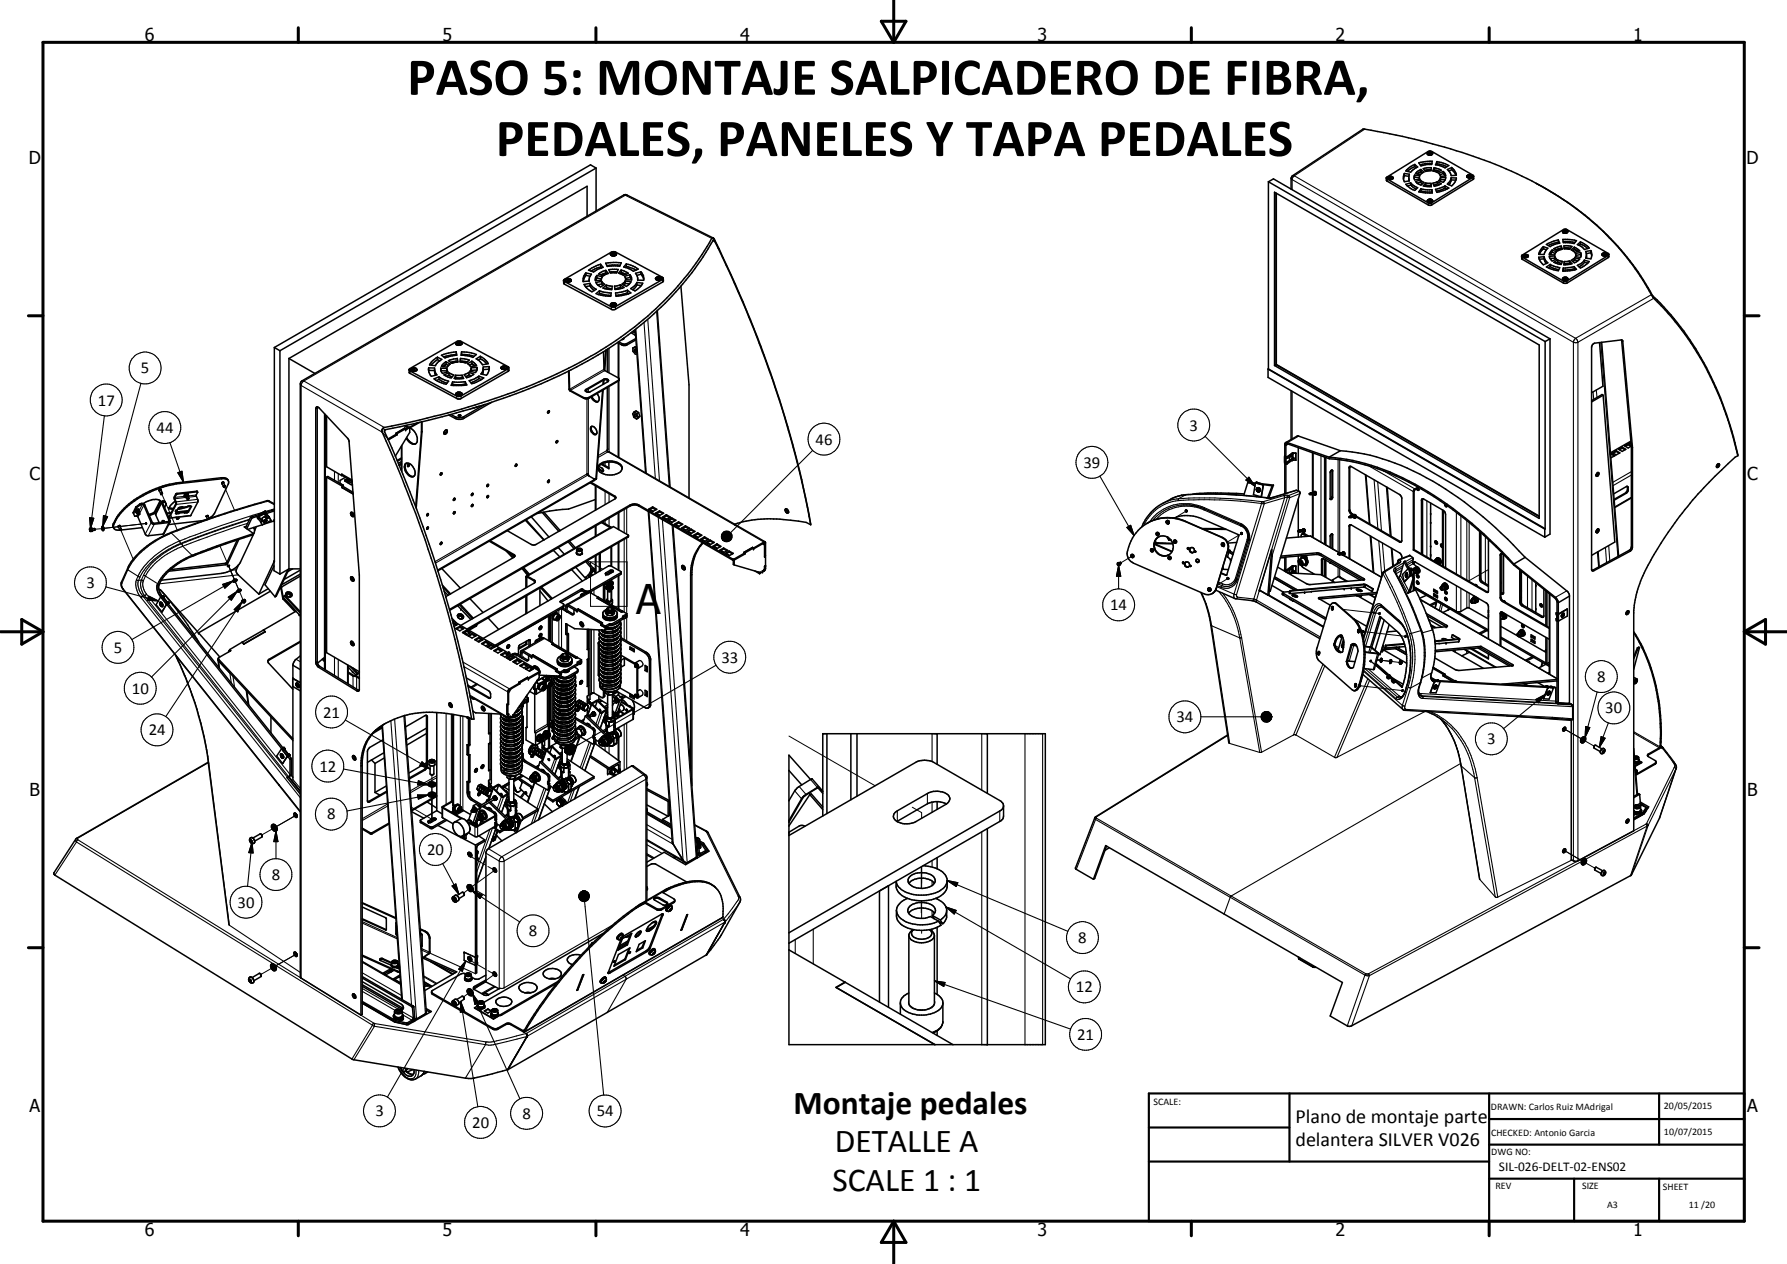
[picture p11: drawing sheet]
<svg xmlns="http://www.w3.org/2000/svg" width="420mm" height="297mm" viewBox="0 0 420 297" stroke-linecap="round" stroke-linejoin="round" font-family="sans-serif">
<defs><g id="words">
<g font-size="12.6">
<text x="95.7" y="22.3">PASO 5: MONTAJE SALPICADERO DE FIBRA,</text>
<text x="116.6" y="36.7">PEDALES, PANELES Y TAPA PEDALES</text>
</g>
<text font-size="9.6" x="149.6" y="144.3">A</text>
<g font-size="7.9">
<text x="186.6" y="261.8">Montaje pedales</text>
<text x="196.3" y="270.8">DETALLE A</text>
<text x="195.7" y="279.8">SCALE 1 : 1</text>
</g>
<g font-size="4.7">
<text x="304.6" y="263.9">Plano de montaje parte</text>
<text x="304.6" y="269.3">delantera SILVER V026</text>
</g>
<g font-size="4.2">
<text x="34" y="9.6">6</text>
<text x="104" y="9.6">5</text>
<text x="174" y="9.6">4</text>
<text x="244" y="9.6">3</text>
<text x="314" y="9.6">2</text>
<text x="384" y="9.6">1</text>
<text x="6.8" y="38.7">D</text>
<text x="410.6" y="38.7">D</text>
<text x="7" y="112.9">C</text>
<text x="410.8" y="112.9">C</text>
<text x="7" y="187.1">B</text>
<text x="410.8" y="187.1">B</text>
<text x="7" y="261.4">A</text>
<text x="410.8" y="261.4">A</text>
<text x="34" y="290.4">6</text>
<text x="104" y="290.4">5</text>
<text x="174" y="290.4">4</text>
<text x="244" y="290.4">3</text>
<text x="314" y="290.4">2</text>
<text x="384" y="290.4">1</text>
</g>
<g font-size="3.9">
<text x="33.1" y="87.8">5</text>
<text x="23" y="95.3">17</text>
<text x="36.8" y="101.8">44</text>
<text x="279.7" y="101.2">3</text>
<text x="191.8" y="104.5">46</text>
<text x="254.8" y="109.9">39</text>
<text x="20.3" y="138.2">3</text>
<text x="261" y="143.4">14</text>
<text x="26.8" y="153.4">5</text>
<text x="169.6" y="155.7">33</text>
<text x="375.5" y="160.3">8</text>
<text x="31" y="163">10</text>
<text x="377.4" y="167.6">30</text>
<text x="35" y="172.8">24</text>
<text x="76" y="168.6">21</text>
<text x="276.6" y="169.7">34</text>
<text x="349.7" y="174.9">3</text>
<text x="75.1" y="181.3">12</text>
<text x="77" y="192.6">8</text>
<text x="100.4" y="200.9">20</text>
<text x="63.9" y="206.8">8</text>
<text x="55.9" y="213.3">30</text>
<text x="124.4" y="220">8</text>
<text x="253.5" y="221.6">8</text>
<text x="253" y="233.2">12</text>
<text x="253.3" y="244.3">21</text>
<text x="88.3" y="262.3">3</text>
<text x="122.8" y="262.9">8</text>
<text x="140.3" y="262.3">54</text>
<text x="111" y="265">20</text>
</g>
<text font-size="3.1" x="352.4" y="275.2">SIL-026-DELT-02-ENS02</text>
<g font-size="2.4">
<text x="271.2" y="259.7">SCALE:</text>
<text x="350.6" y="260.8">DRAWN: Carlos Ruiz MAdrigal</text>
<text x="391.2" y="260.6">20/05/2015</text>
<text x="350.6" y="267">CHECKED: Antonio Garcia</text>
<text x="391.2" y="266.7">10/07/2015</text>
<text x="350.6" y="271.4">DWG NO:</text>
<text x="351.6" y="279.3">REV</text>
<text x="372" y="279.4">SIZE</text>
<text x="391" y="279.6">SHEET</text>
<text x="377.9" y="283.8">A3</text>
<text x="397.1" y="283.8">11 /20</text>
</g>
</g></defs>
<g fill="none" stroke="#000" stroke-width=".24">
<path d="M38 116l3.7 8.6M52.7 114.3l2.4 5.6M24.2 124.2l-1.9 .2M28.4 124.5l2.9 6.9M34.3 123l-9.9 1.2M51.7 128.3l1.7 3.8M53.8 133l1.3 3.2-1.2-2.9M55.2 136.4l.9 2.2M56.2 138.8l.9 2.2M138.1 131.7l3.6 2.1M138.8 132h8.6v10.5h-8.6zM142.9 134.5l.4 .2v.2"/>
<path d="M143.3 136.5v.7M143.3 137.7v.5M143.3 138.6v.1M266.5 130.5l-2.9 1.7M279 120.1l-2.9 1.7M279.5 129h.1M280.1 128.7l-.2 .1M288.8 135.9l-2.5 1.5M292 125.3l-3.4 2.1M350 133.9l-4.7 2.6M315.8 143.2l8.6 1M320.6 148.4l10 1.2"/>
<path d="M322.3 155.4l4 3.4M324.7 155.2l-.9-.1 1 .1M326.5 159h-.1l.8 .7M327 155.4l-2-.2 2.1 .2M327.2 155.4l2.1 .3M359.7 155.4l-.3 .2M364.3 158l-.4 .2M132.9 176.8h2.2M185.5 173l20.3 11.7M319.9 161.2l9.9 1.1M367.6 171.2l4.2 2.4-4-2.3M372.2 173.9l-.1-.1 2.7 1.5"/>
<path d="M64.5 194.5l.2-.1-3.2 1.8M69.8 191.5l-4.8 2.7 4.5-2.6M96.7 189.7l4.8 2.8M101.5 182.1v2.4M101.5 184.9v2M101.5 187.3v5.7M145.8 181.4l.2 .1M214.5 189.7l2.2 1.3v1.3M367.6 199.7l4.4 2.6-4-2.3M110.2 201l4 2.3M110.7 208.6l-1.7 1.2M114.7 203.6l1.6 .9"/>
<path d="M116.5 204.4l-5.5 3.9M216.6 203.7v5.1M216.6 211.7v2.8M216.7 203.7v5.1M216.7 211.7v4.1M216.7 218.7v.6M372.4 202.6l-.1-.1 2.7 1.5M64.3 227.3l.2-.1-3.1 1.8M69.8 224.2l-5 2.8 4.6-2.6M110.2 225.5l4 2.3M110.6 233l-1.6 1.3M114.7 228.1l1.6 .9"/>
<path d="M116.4 228.8l-5.4 4"/>
</g>
<g fill="none" stroke="#000" stroke-width=".35">
<path d="M140.2 39.5v10.1M140.2 39.5l-74.4 42.9M140.2 39.5l-1.4-.8-74.3 43M330.8 39.9l1.8-1.2 .7 .5-1.6 1.3-1.2-.3zM332.6 38.7v.5M332.6 39.2l.4 .2M332.6 39.2l-1.7 1.1M333.6 38.3l3.2-.4-.2 .8h-1l-1.5 .3zM334.1 39.8v.5M334.6 39.6l1.9-.2v.7l-1.3 .2zM335.6 36.2l.5 .2M335.7 35.9l.2-.2 .8 .1 .1 .3-.3 .3"/>
<path d="M335.7 35.9v.4l.7 .1M335.7 35.9l-.1 .2M336.1 35.7l-.4 .2M336.2 36l-.2 .1 .1 .1h.2M336.2 36.2h-.1M336.2 36v.2M336.2 36h.2M336.3 35.7l.5 .3M336.4 36v.1l-.2 .1M336.4 36v.2M336.5 39.9l-1.5 .1M336.5 36.4h-.2"/>
<path d="M336.7 38.4l-1.7 .1-1.1 .2M336.8 36.2l-.3 .2M337.2 39.5l1.7 .5-.9 .6-1.1-.4zM337.2 39.5v.4M337.2 39.9l1.2 .4M337.2 39.9l-.1 .3M337.9 38l1.9 .5 .8 .4-.8 .6-1.3-.6-1-.2zM337.9 38.5l-.2 .2M337.9 38v.5M337.9 38.5l2.3 .7M340.3 39.8l1-.4 .8 .9 .3 .9-1.2 .1-.2-.7zM341.3 39.9l-.6 .3"/>
<path d="M341.3 39.4v.5M341.3 39.9l1 1.3M138 50.8v-7l-70.1 40.4M143.5 59.8l.1 .1M143.5 59.7v.1M143.6 59.9l.2 .2M143.6 59.9l.1 .1M143.8 59.5l-.2 .2M143.9 59.4l.9 .2M144 59.7v.1M144 59.7l.2 .2M144.2 59.4a.48 .48 0 0 0-.7 .4"/>
<path d="M144.3 59.6v.3M144.3 59.4l.5 .1M144.3 59.6l-.3 .1M144.3 59.6l.1 .3h-.2M144.3 59.9h-.1M144.8 59.6l.1 .2-.3 .3h-.8M144.8 59.5l.1 .3-.5 .4M144.9 59.7v.1M167.7 56.5a77 77 0 0 1-32.1 29.7 156.9 156.9 0 0 1-36.5 12.9M167.7 55.9l-20.3-10.1h-.6l-76.1 44-.1 .4v139.3l.2 .4 14.1 8.6M167.7 55.9h-.3a76.2 76.2 0 0 1-31.1 29.3 161.4 161.4 0 0 1-42.5 14.6l-3.4 .7a.8 .8 0 0 0-.5 1.1 280.6 280.6 0 0 1 21 67.4M167.7 55.9a254.2 254.2 0 0 1 22.9 67.1v.3"/>
<path d="M167.7 56.5l.2 .1 1 1.7a266 266 0 0 1 11.1 26.5 243 243 0 0 1 10.6 38.5M167.7 56.5h.1M298.2 42.7l1.2-.7 65 37.6M298.2 42.7v44M298.2 42.7l65.1 37.6M299.7 45.2l62.2 35.9v40.7l-62.2-35.9zM300 45.4v40.3M300.1 45.4v40.2M303.6 44.5v-2.6l.2-.5 16.7-11h.4a140.6 140.6 0 0 1 38.1 11.6 65.8 65.8 0 0 1 29 26.5l.8 1.3a69 69 0 0 1 18.4 31.5l1.4 5.8M326.5 41.6l-.2 .2 .1 .2 .7 .2M326.5 41.5l-.2 .5M326.8 41.4l-.3 .1"/>
<path d="M326.8 41.4l.4 .1M326.8 41.9h.3M326.8 41.4l-.3 .2M326.9 41.7l-.2 .1 .1 .1M326.9 41.7v.2M326.9 41.7h.2M327.1 41.7v.2M327.1 41.7l-.1 .3-.2-.1M327.2 41.5l.3 .2-.3 .4M327.2 41.5l.4 .2a.67 .67 0 0 1-1.2 .3M330.2 40.8l1.2 .1-.2 1.6M330.2 40.8v.5"/>
<path d="M330.2 41.3l1 .1M330.2 40.8l-.2 1.3M330.2 41.3l-.2 .8M330.5 43.3l1.2-.3 .5 .5 1.1 .6-.7 .6-1.2-.6zM331.2 41.9l.2 .6-1.2 .2-.2-.6M331.7 43v.5M331.7 43.5l1.3 .9M331.7 43.5l-.8 .2M332.6 41.1l-.1 .5 .1 .7 1.2-.2-.1-.4M332.6 41.1l1.2 .2-.1 .4M332.6 41.1v.5M332.6 41.6l1.1 .2"/>
<path d="M332.6 41.6l-.1 .4M333.2 40.3l.9-.5 .7 .6-.8 .7-1.2-.3zM333.7 41.7v.4M334 42.3l.8 .6-.7 .6-.9-.4M334 42.3v.5M334 42.8l.4 .4M334 42.3l-1.2 .4 .4 .4M334 42.8l-.8 .3M334.1 44.4l-.5 .7 1.5 .2h1.7l-.1-.7M334.1 44.4l1.5 .2h1.1M334.1 44.4v.5M334.1 40.3l.3 .3"/>
<path d="M334.1 40.3l-.9 .6 1-.5M334.1 44.9l1.5 .2h1.1M334.1 44.9l-.2 .2M335 43.8l1.5 .1M335.2 43l1.3 .1M335.2 43v.5M335.2 43.5l1.3 .1M335.2 43l-.6 .7 .4 .1M335.2 43.5l-.2 .3M335.6 47.1l.3 .4h.7M335.6 47.1l.3 .4h.5M335.8 46.9l.5-.1 .5 .2"/>
<path d="M335.8 46.9l-.2 .2M335.9 46.9h-.1M336 46.9l.3-.1 .5 .2M336.2 47l-.1 .3M336.2 47l-.2 .2 .1 .1 .4-.1-.1-.1M336.2 47l.2 .1M336.2 47.2l.1 .1M336.4 47.1v.1M336.5 43.1v.5M336.5 43.6v.3M336.5 43.1v.8M336.5 40l-1.4 .1"/>
<path d="M336.7 44.6v.5M336.7 45.1v.2M336.8 47v.2M336.8 47.3l-.1 .1M336.8 47.2l-.5 .3M336.8 47.2v.1M336.9 43.1l1.1-.4 .9 .5-1.7 .6zM337.1 40l1.3 .3M337.5 44.5l2.3-.8 .8 .5-2.7 1zM338 42.7v.5M338 43.2l-.9 .3M338 43.2l.4 .2"/>
<path d="M338.7 41.7h1.2l-.1 .5-.5 .6-1-.3zM338.7 41.7v.5M338.7 42.2l-.1 .4M338.7 42.2h1.1M339.3 40.3l.5 .6 .1 .5h-1.2l-.1-.3M339.3 40.3l-1 .4 .3 .4M339.3 40.3v.5M339.3 40.8l.5 .6M339.3 40.8l-.7 .3M339.8 43.7v.5M339.8 44.2l.4 .2M339.8 44.2l-2.1 .8"/>
<path d="M341.2 41.8h1.2l-.3 1-.8 .9-1-.4 .7-.9zM341.2 41.8v.5M341.2 42.3h1.1M341.2 42.3l-.5 1.1M345 41.3l-.1 .3 .3 .2h.7l.2-.2M345 41.3v.3M345.1 41.2l-.1 .1M345.4 41.3l-.1 .1v.1l.3 .1v-.2M345.4 41.1l-.3 .1M345.4 41.3l.1 .2M345.4 41.3l.2 .1M345.6 41.1l-.5 .1"/>
<path d="M345.6 41.1l.3 .1M345.6 41.4l-.2 .1M345.9 41.2l.1 .4M345.9 41.2l.2 .4M346 41.6l-.5 .2-.4-.1M346.5 41.4l-.1 .7-10 6.2-.6-.1-9.7-5.7-.1-.8 10.2-6.2 .5 .1 9.7 5.6 .1 .2-.2 .3-9.9 6.1-.6-.1-9.8-5.8M358.3 59.9l.3-.1 .6 .1M358.6 59.8l-.5 .3 .2 .4M358.8 59.8l.5 .2-.1 .4M359.2 60l.1 .2-.2 .3M361.1 43.1l.8 .4M362.4 43.8a64.5 64.5 0 0 1 26.4 26.3 71.4 71.4 0 0 1 19.5 35.6l.3 1.4"/>
<path d="M362.6 58.2l.3-.2 1 .3-.5 .6-.4 .9h-1.2zM362.9 58v.5M362.9 58.5l.6 .2M362.9 58.5l-1 1.3M363.6 57.4l1.3-.6 1.5-.4 .3 .7-1 .3-1.2 .6zM364.9 58.8l-.6 1.1h1.2l.2-.4M364.9 58.8l1.1 .4-.3 .3M364.9 58.8v.5M365.3 58.5l1.8-.7 .3 .7-1.2 .5zM365.7 59.6l-.8-.3-.5 .6M366.4 56.4v.5M366.4 56.9l.1 .2"/>
<path d="M366.4 56.9l-2.4 .8M367.1 57.8v.5M367.1 58.3l.1 .3M367.1 58.3l-1.3 .4M367.1 58.5l-1.2 .3M367.4 56.3l3.3 .3-.6 .6-2.5-.2zM367.4 54.6l.2 .1M367.5 54.3l-.1 .2M367.5 56.8l2.8 .1M367.5 54.2l.5-.1 .5 .1M367.6 54.7l.1 .1M367.7 57.8l1.9 .1-.5 .7-1.3-.1z"/>
<path d="M367.7 58.3h1.6M367.7 58.4h1.5M367.9 54.5h.2M367.9 54.3l-.1 .1 .1 .1 .2 .1 .1-.2M367.9 54.3v.2M367.9 54.3l.3 .1M368.2 54.4v.1M368.6 54.4l-.1 .2-.4 .2M368.6 54.4a.69 .69 0 0 0-1.2 .1l.2 .2M368.6 54.3v.1M368.6 54.4l-.2 .3h-.8M369.4 58.7l.8-.6 1.2 .9-1.1 .3z"/>
<path d="M370.1 58.7l.9 .4M370.2 58.1v.5M370.2 58.6l.6 .3M370.2 58.6l-.4 .3M370.4 59.6l1.2-.2 .2 .4-.2 .7-1.2-.2zM370.5 59.9v.4M370.9 57.5l.7-.6 1.2 .6 .9 .8-1.2 .3-.5-.5zM371.6 56.9v.5M371.6 57.4l-.3 .3M371.6 57.4l.8 .3 .9 .7M371.6 59.4v.4M371.6 59.8l.2 .3"/>
<path d="M371.6 59.8l-1.1 .2M374 58.9l-1.2 .2 .2 1.6M374 59.4l-1 .2M374 58.9v.5M374 58.9l.3 1-.3 .9-1.2-.1 .2-.7M374 59.4l.3 .7M377 59.5l-.2 .1v.4M377.1 59.4h.4M377.2 59.4l-.5 .4v.2l.3 .1M377.2 59.9h.2M377.2 59.7l-.1 .2h.2l.1-.2M377.2 59.9h.1"/>
<path d="M377.2 59.7v.2M377.2 59.7h.2M377.4 59.4l.4 .2v.4M377.4 59.7v.2M377.6 59.5l.3 .2-.3 .4M378.3 59.8l-.2 .3-9.9 6-.6-.1-9.7-5.5-.2-.3M378.3 59.8l-.2 .7-9.9 6.1-.6-.1-9.6-5.5-.2-.2-.1-.6M378.3 59.8l-10-5.9-.3-.1-10.2 6.2-.1 .2M133 66l.1 .1M133 65.7v.3M133.5 65.8v.2M133.5 65.8l-.1 .1 .2 .1"/>
<path d="M133.7 65.7v.3M133.7 66h-.1M133.7 65.7l-.2 .1M133.7 66h.1M133.7 65.7l.2 .1-.3 .2M134.1 65.6l.2 .4M134.1 65.6l-.6-.1-.5 .2M134.1 65.6l-.7-.1-.4 .2M134.2 65.7l.1 .4M134.3 66l-.5 .3-.6-.1M134.3 66.1l-.5 .2-.8-.2M137.3 66.8l1.4-.2 .6 .8 .9 .6-1 .6-1.2-.8z"/>
<path d="M137.7 64.1l1.4 .3-.4 .5M137.7 64.1l.1 .6M137.7 64.1l-.5 1-.1 1.1M137.8 64.7l.9 .2M137.8 64.7l-.7 1.5M138.4 63.5l.8-.6 2-.8 .6 .7-1.3 .5-.9 .6zM138.5 65.8v.3M138.7 66.6v.6M138.7 64.9l-.2 1.1-1.4 .2M138.7 67.2l1 1.1M138.7 67.2l-1 .2M140.1 66.4l1.4-.3 .7 .7-1 .6-.6-.3z"/>
<path d="M140.4 64.7l1.2 .4-.2 .8-1.4 .1M140.4 64.7v.6M140.4 65.3l1 .3M140.4 64.7a1.18 1.18 0 0 0-.4 1.3M140.4 65.3l-.4 .7M140.7 64.4l.9-.6 .8-.3 .6 .8-1.1 .5zM141 68.3l.8 .3 1.9 .2-.1 .8-2.9-.4M141 68.3v.7M141 69l2.7 .4M141 68.3l-.8 .7 .5 .2M141 69l-.3 .2M141.2 62.1l.1 .6"/>
<path d="M141.3 62.7l.1 .2M141.3 62.7l-1.1 .3-1.3 .7M141.5 66.1v.6M141.5 66.7l.3 .4M141.5 66.7l-1 .2M141.8 67.7l.8-.7 1.4 .3-.2 .8zM142.4 61.8l1.8-.1 1.9 .1-.4 .8h-2.9zM142.4 63.5v.6M142.4 64.1l.3 .3M142.4 64.1l-1.1 .5M142.5 64.3l-1.1 .3M142.6 67v.6"/>
<path d="M142.6 67.6l1.3 .3M142.6 67.6l-.3 .3M143.1 63.4l2.3-.1-.4 .8h-1.5zM143.7 71.8l.1 .1M143.8 71.3l-.3 .3 .2 .2M143.9 71.2l.9 .1M144 60.1l.2 .1M144 71.9l.2 .1M144 71.5v.2M144 71.5v.1l.2 .1M144.2 71.2l-.6 .2 .1 .4M144.3 71.4l-.1 .3"/>
<path d="M144.3 71.2h.2M144.3 71.4l-.3 .1M144.3 71.4l.1 .3h-.2M144.5 67.2l1.4-.3 .8 .7-2.1 .4zM144.6 71.2l.2 .2M144.7 68.8l1.5-.2 1.3-.4 .8 .6-1 .4-2.4 .4zM144.8 71.3l.1 .3-.5 .4M144.8 71.4l.1 .2-.3 .3-.9-.1M145 64.1h-1.5M145.1 63.9h-1.7M145.8 62.4h-3.1M145.9 66.9v.6"/>
<path d="M145.9 67.5l-1.3 .3M145.9 67.5l.3 .2M146 64.2l1.1 .3M146 63.5l1.7 .7-1.1 .5-1.2-.5zM146 63.5l.1 .6M146.1 64.1l1.1 .3M146.1 64.1l-.3 .2M146.3 66.8l.7-.8 1.4 .2-1.1 1.1zM146.5 79.6v.1M146.5 79.7h.1M146.6 79.7l-.4 .1M146.6 79.5v.2"/>
<path d="M147 66v.6M147 66.6l-.3 .4M147 66.6l1 .1M147.3 62l1.5 .5 1.3 .7-1.2 .6-.6-.5-1.7-.6zM147.3 62.6l-.2 .3M147.3 62v.6M147.3 62.6l2.3 .9M147.5 68.2v.6M147.5 68.8l.3 .2M147.5 68.8l-2.7 .6M148.1 64.6v.6M148.1 64.6l-1.3 .3 .3 .8 1.4 .1"/>
<path d="M148.1 64.6l.4 .7v.5M148.1 65.2l.4 .6M148.1 65.2l-1 .2M148.3 67.8l.9-.6 .6-.8 1.3 .1-.4 .7-1.4 1.2zM148.4 78.2l1 .6M148.7 77.9l.7 .4M149 77.7l.4 .3M149.3 77.5l2.5 33.6M149.5 79.9l-2.5 1.3a2.35 2.35 0 0 1-1.8-.7M149.5 79.5l-2.3 1.3a1.93 1.93 0 0 1-1.8-.5M149.8 66.4v.6M149.8 67l1 .1"/>
<path d="M149.8 67l-1 1.1M150.7 63.9l.6 .9v1.1l-1.4-.1-.1-1.1M150.7 63.9l-1.3 .3 .4 .5M150.7 64.4l-.9 .3M150.7 63.9v.5M150.7 64.4l.5 .7 .1 .6M154.2 65.4v.1M154.2 65.6l.4 .2h.6M154.2 65.6l.4 .2M154.3 65.3l-.1 .3M154.4 65.2l-.3 .2 .1 .2M154.5 73l3.1 41.5"/>
<path d="M154.6 65.1l-.2 .1M154.6 65.4l.2 .2M154.6 65.4l.1 .1M154.7 65.1l.7 .2 .1 .2-.1 .2M154.8 65.1l-.5 .1M154.9 65.5l-.1 .1M154.9 65.3v.2M154.9 65.3l-.3 .1M154.9 65.5v.1M154.9 65.3l.2 .1-.3 .2M155 65.1h.1M155.2 65.8h-.2"/>
<path d="M155.3 65.2l.2 .1-.1 .4M155.4 65.7l-.2 .1M155.9 65.4l.1 .6-.2 .3-11.4 6.5h-.5l-11.2-6-.2-.2v-.7M155.9 65.4l-.2-.2-11-6-.5-.1-.5 .2-11 6.3-.2 .3M155.9 65.4v.3l-11.5 6.5-.7-.1-11.2-6.2M160.1 67.2l1.9 23.2v26.6M358.2 60l.1 .5M358.3 60.5h.1M358.7 60.1h-.2l.3 .2 .1-.2M358.7 60.2l-.1 .1M358.7 60.1v.1M358.7 60.2h.1"/>
<path d="M358.7 60.1h.2M358.9 60.1v.1M359.1 60.5h-.7M359.1 60.4l-.6 .1M361.8 60.5l1.2-.2 .4 1 .5 .5-1 .4-.7-.8zM363 60.3v.5M363 60.8l.5 1.1M363 60.8l-1.1 .1M363.6 62.7l.9-.6 2.2 .8-.3 .7-1.5-.3zM364.3 60.2h1.2l.5 .7-1.1 .4zM364.4 79.6v45.9l-1.2 .7M364.4 79.6l-1.1 .7"/>
<path d="M364.5 62.1v.6M364.5 62.7l.7 .3 1.3 .4M364.5 62.7l-.4 .2M365.3 61.6l.9-.5 1.2 .3-.3 .7zM365.5 60.2v.5M365.5 60.7l.2 .3M365.5 60.7h-1.1M366.2 61.1l.1 .5M366.3 61.6l.8 .3M366.3 61.6l-.5 .2M367.4 65.4l.3-.2h.5l.4 .3M367.5 65.4v.3l.4 .2"/>
<path d="M367.6 63v.7M367.8 61.5v.5M367.8 62l-.1 .2M367.9 65.6v.1M367.9 65.4v.2M367.9 65.4v.2l.2 .1 .1-.3M367.9 65.4h.3M368.2 65.4l-.3 .2M368.4 65.3l-.7-.1-.3 .3 .3 .4 .7-.1M368.4 65.8l-.3 .1M368.5 65.3l.1 .3M368.6 65.6l-.2 .2"/>
<path d="M369.1 61.3l-1.3 .2M369.1 61.3v.5M369.1 61.3l.5 .7-1.9 .2 .1-.7M369.1 61.8l-1.3 .2M369.1 61.8l.2 .3M370.1 62.7l.6 .6-1.6 .3-1.7 .1 .2-.7M370.1 62.7l.1 .5M370.1 62.7l-2.5 .3M370.2 63.2l.2 .2M370.2 63.2l-2.6 .3M370.3 60.6l-.9 .6 .8 .6 .8-.5M370.3 61.1l-.5 .4"/>
<path d="M370.3 60.6v.5M370.3 60.6l1.1 .3-.4 .4M370.3 61.1l.7 .2M370.9 62.4l.8-.4 .8-.9 1.2 .4-1.3 1-.8 .5zM372.5 61.1l.1 .5M372.6 61.6l.7 .2M372.6 61.6l-1.3 1.1M376.8 60.1h.9M381.2 79.9l2.4 25M64.5 81.7v50.3l-.1-.1M64.5 81.7l1.3 .7M65.8 82.4v52.5"/>
<path d="M67.9 84.2v49.5M67.9 84.2l6.1 3.6M74.3 95.8l.3-.2 .4 .3 6.7 7.1 .4 .6 2.4 31.5v27.1l-.3 .2-9.4-5.6-.6-1.1zM74.6 95.6v60.1l.6 .9 9.2 5.7M76.3 97.2v60.1M76.8 97.7v12l3.5 2.1M96.6 86.9l.1 .1M96.6 86.8v.1M96.7 87.1l.4 .1M96.7 86.7l-.1 .2 .2 .2M97 86.5l-.3 .2M97.1 87.2h.4"/>
<path d="M97.1 87.2h.3M97.1 86.8l.1 .2M97.1 86.8v.1M97.2 86.5h-.2M97.4 86.7v.3M97.4 87h-.2M97.4 86.7l-.3 .1M97.4 87h.1M97.4 86.7l.1 .3h-.3M97.4 86.5l.4 .1M97.6 86.5l-.9 .2M97.7 86.5l.3 .3-.2 .3"/>
<path d="M97.8 87.1l-.4 .1M97.8 87.1l-.3 .1M97.9 86.6v.1M97.9 86.8l-.1 .3M98.1 99.4l-1.8 1-1-.4M98.6 99.3l-2.5 1.3M99.1 99.1l-8.6 1.9-.1 .3 .8 1.9M99.1 99.1v2.4M99.2 99.1v2.3M100.8 86.4l.1 1.1 .5 .9 1.3-.3-.5-1.1h-1.4M100.8 86.4l1.4 .1 .2 1.7M100.8 86.4v.8"/>
<path d="M101.7 84.8l1.2-.9 1 .6-1 .6-.5 .8-1.4-.1zM102.1 89l1.1-.4 .6 .4 1.7 .6-.6 .7-1.6-.5zM102.9 83.9v.6M102.9 84.5l.5 .3M102.9 84.5l-1.5 1.3M103.2 88.6v.6M103.2 89.2l1.9 .8M103.2 89.2l-.6 .2M103.6 86.5l1.5 .1v.8M103.6 86.5l.1 .5M103.7 87.1l1.4 .1M103.8 83.5l1.1-.4 2.4-.4 .1 .8-2.8 .6z"/>
<path d="M104.8 85l1.1 .6-.5 .3M104.8 85l-1 1.1 1.3 .2 .3-.4M104.8 85l.1 .6M104.9 85.6l.5 .3M104.9 85.6l-.7 .5 .8-.5M105.1 86.8l.2 .6-1.3 .4-.3-.8M105.6 87.6v.6M105.6 87.6l1.1 .5-.6 .7-1.1-.4M105.6 88.2l.7 .4M105.6 87.6l-1.2 .5 .6 .3M105.6 88.2l-.6 .2M106.4 89.7l.1 .6"/>
<path d="M106.5 90.3l-.2 .3M107.1 88.2l-.3 .7 .4 .1 1.8-.1-.3-.7M107.1 88.2h1.6M107.1 88.2l.1 .6M107.2 88.8h1.5M107.2 88.8l-.1 .2M107.2 92.5l.3 .4 .9-.1M107.2 92.6a.74 .74 0 0 1 .7-.5 .74 .74 0 0 1 .7 .5l-.2 .2M107.2 92.7l.7 .3 .5-.2M107.3 92.5l.3-.3h.6l.4 .4M107.3 82.7v.6M107.3 83.3v.2"/>
<path d="M107.3 83.3l-3 .6M107.5 84.2l-2.1 .6 .8 .6 1.4-.3M107.5 84.2l.1 .9M107.5 84.2l.1 .7M107.6 84.9v.2M107.6 84.9l-1.6 .2M107.6 85l-1.5 .3M107.7 80.6v.2M107.7 92.5v.1M107.7 80.6l-.1 .2 .3 .1M107.7 92.5l-.1 .1 .3 .1M107.8 97.6l.3-.1 .3 .1-.5 .2z"/>
<path d="M108 80.6l-.1 .3M108 92.4v.3M108 80.6l.1 .2-.2 .1M108 80.6h-.3M108 92.6l-.1 .1M108 92.4l-.3 .1M108 92.4l.2 .1-.3 .2M108.1 81.1l.4-.2 .1-.3-.2-.2h-.8l-.3 .2v.3l.6 .2 .7-.3a.72 .72 0 0 0-.7-.5 .72 .72 0 0 0-.7 .6l.9 .2M108.3 84.2v.8M108.3 84.2l2.1 .4-.9 .7-1.3-.3zM108.3 84.8l1.5 .3M108.3 85l1.4 .2"/>
<path d="M108.5 82.7v.8M108.5 82.7l1.9 .1 1.6 .5-.8 .7-1.3-.4-1.5-.1zM108.5 83.3l3 .4M108.6 92.5v.1M108.6 92.6l-.2 .2M108.7 88.2v.6M108.7 88.8v.1M109.4 89.7l.4 .8-1.3 .1h-2.4l.3-.9M109.4 89.7v.6M109.4 90.3l.1 .2M109.4 89.7h-3M109.4 90.3h-2.9"/>
<path d="M110.3 87.5l-1.2 .6 .6 .7 1.1-.5M110.3 88.1l-.8 .4M110.3 87.5v.6M110.3 87.5l1.1 .4-.6 .4M110.3 88.1l.5 .2M110.3 89.5l1.3-.5 1-.6 1.1 .4-1.7 1-1.1 .4zM110.8 86.7l-.3 .5 1.3 .3 .4-.6v-.5h-1.4v.9M110.9 85.5l.7 .4M110.9 84.9v.6M110.9 84.9l1.1 1-1.4 .2-.2-.3M110.9 84.9l-1 .6 .5 .3M110.9 85.5l.8 .5"/>
<path d="M110.9 85.5l-.5 .3M112 84.3l.9-.6 1.2 .8 .7 1-1.4 .2-.8-1zM112.1 87h-1.3M112.6 88.4v.5M112.6 88.9l.6 .3M112.6 88.9l-1 .7-.9 .4M112.7 95.5l-1.8 .5M112.9 83.7l.1 .6M113 84.3l-.6 .3M113 84.3l.7 .5 .8 .7M114 95l-5.4 3.1-1.3-.1-1.3-.6M115 86.1l-1.4 .1-.2 1.8"/>
<path d="M115 86.7l-1.4 .2M115 86.1v.6M115 86.1l-.1 1.1-.5 1-1.3-.3 .5-1.1M115.6 94.5l-6.7 3.9-1.4 .1-2-1M117.8 86.5a.89 .89 0 0 0 1.4 0M117.8 86.4l.1 .2M117.8 86.4h.1M118 86.1l.8-.1a.39 .39 0 0 1 .4 .4 .39 .39 0 0 1-.5 .4l-.8-.1M118.1 86.1l-.3 .4M118.1 86.1h.5l.5 .1M118.3 86.4v.1M118.4 86.5h.2"/>
<path d="M118.6 86.3l.1 .2-.3 .1-.1-.2M118.6 86.3v.2M118.6 86.3l-.3 .1M119.2 86.3v.2M119.2 86.4h.1M119.6 86.4l-.2 .3-11 6.3-.5 .2-.5-.1-11-5.9-.2-.3M119.6 86.4l.1 .6-.3 .3-11.3 6.5-.7-.2-11-5.8-.2-.2v-.7M119.6 86.4l-.2-.3-11-5.9-.7-.1-11.4 6.6-.1 .2M128.9 96.6h.3l-.3 .5-.2-.2zM129 96.5l-.2 .4M133.7 87.2l.1 4.4 .2 .3 3.6 1.8 .9-.1 7-4.1M133.8 87.1l.1 4.5 3.3 1.8 .6 .2 .7-.2 6.8-4 .3-.3"/>
<path d="M139.1 93.2a1.68 1.68 0 0 0 1.6 1.2M140.4 92.5l.1 .2a1.08 1.08 0 0 1-.1 1.8l-1-.5-.4-.7M141.7 91.7l-1.7 21M141.8 91.6l-1.6 20.9M141.8 89.3v1M141.9 82.6l.2 4.3M142 89.3l-.1 1M142 89.3h.9M142 89.3l-4.4 2.6M142.1 86.9l.1 .2M142.2 87.1l3.1 1.7 .3 .3M142.4 82.3l-.3 4.6"/>
<path d="M142.5 82.2l-.3 4.9M142.9 91v14.6a.3 .3 0 0 0-.1 .4 .3 .3 0 0 0 .4 .1M142.9 82v5.5M142.9 89.3v.4M142.9 89.3l.2 .2M143.1 89.5a.72 .72 0 0 0-1.2-.3l-4.1 2.3a.41 .41 0 0 0-.1 .6 .41 .41 0 0 0 .6 .1l.5-.2 4.1-2.3M143.1 89.5l-.2 .2M145.5 80.7v8.2M145.5 89.5v18M145.6 89.1l-.1 .4M148.8 81.8v.7l.6 .7h.4M149.1 96.8l-.4 .4 .3 .9 .7 .4"/>
<path d="M149.1 96.8l.6 .4M149.2 97.3l.4 .2-.1 .5-.3-.2zM149.2 82.2a.36 .36 0 0 1 .4 .2 .36 .36 0 0 1-.1 .4l-.3-.2zM149.3 81.5l-.5 .3M149.4 81.7l.3 .4M149.4 81.7l-.6 .1M149.5 96.6l-.4 .2M149.6 81.5h-.2M149.6 81.6l-.2 .1M149.7 96.6l.4 .3M149.7 97.2l.3 .8M150 98l-.3 .5"/>
<path d="M150.1 96.9l.3 .7M150.1 96.9l-.4 .3M150.4 97.9l-.7 .6M150.4 97.8l-.4 .2M298.1 86.7v2l65.1 37.5M298.1 86.7l65.1 37.6M298.2 86.7l65.1 37.5M298.2 86.7h-.1M300 85.7l61.9 35.7M300 85.7l-.3 .2M300.1 85.6l61.8 35.7M300.1 85.6l-.1 .1"/>
<path d="M303.6 91.8v11.5M363.3 80.3v43.9M374.5 80.9l.4-.3 6.3-.7 .3 .2 2.3 25v23.6l-.1 .5-.4 .3-8.5 4.6-.4 .1-.2-.3v-52.5zM376.1 80.5l.8 10.3-2.7 1.5M376.6 80.4l4 50.3M376.9 92.9l2.8 34.5-5.5 3.1M376.9 92.9l-2.7 1.5M376.9 92.9l-.2-.2-2.5 1.4M32.2 119.9l-.3 .2M32.2 119.9l.4-.1 .1 .2M32.2 119.9l.1 .1M32.2 119.8v.1"/>
<path d="M32.7 120v.1M32.7 120h-.4M32.7 119.8h-.6l-.3 .4M37.4 115.2h.1M37.4 115.1v.1M37.4 115.2l.4 .9M37.7 117.6a3.5 3.5 0 0 0-3.9 .8M37.7 117.6l-1.4 2.8M37.7 117.6l.1 .2-1.4 2.8M37.8 116.1h.1M37.8 115h.1M37.8 115l.4 .9"/>
<path d="M37.8 115l-.4 .2M37.8 115l.1 .1M37.9 116.1h.1M38 117.9l-1.4 2.9 .8 2M38.2 115.9h-.3l-.1 .2M38.2 116l-.3 .1M38.2 115.9v.1M38.6 119l.1 .1M39.1 118.5l-.3-.6-.5 .1v.2l1.7 4.4-.3 .2-3.4 .4-.4-.1-.4-.3-1.7-4.1-.2-.2-.5 .1a2.89 2.89 0 0 0-1.7 2M39.1 118.5l-.4-.8-.7 .2v.3l1.8 4.2-3.7 .6-.3-.2-1.8-4.2-.7-.3-.3 .1a3.2 3.2 0 0 0-1.7 2l.1 .3M39.1 118.5l-.4 .8v-.2M39.8 119.3l1 .2"/>
<path d="M41.2 117.8l-1.1 1-.4 .6 .2 .1 .8 .2M41.3 119.9l.3 .2M41.3 119.9l-.1 .2h.4M42.8 119.1v.1M42.8 119.2l.1-.1-.9 .2-.3 .6h-.4M43.1 119.2l-1.2 .2M43.5 116.4v.2M43.5 116.4v.1M43.5 116.5l.7-.1 .2 .2M43.5 116.5l.1 .3M43.6 116.8h.1M43.6 116.7l.1 .2"/>
<path d="M43.7 116.9l.2 .1M43.7 116.8v.1M43.8 116.1h.4v.1M43.8 116.1l-.1 .1M43.8 116.1v.2M43.8 116.1l-.3 .3M43.8 116.3l-.2 .5M44 116h.2l.1 .2M44 116a.4 .4 0 0 0-.5 .1 .4 .4 0 0 0 0 .5M44 116l-.5 .2-.1 .3M44.1 116l.2 .1M44.2 116.2l.1 .3"/>
<path d="M44.2 116.2l-.4 .1M44.4 116.6h-.4l-.3 .2M44.4 116.6l-.1 .2M44.4 117.1l-.2-.4-.2-.1-.2 .2 .2 .5M44.4 117.1l-.1 .2h-.3M44.4 117.1l-.4 .2M44.5 118.9l-.7 .4-2 .4M44.7 118.9v.1M44.7 119h.3l-.7 1.3M44.7 119l.1-.1h-.6l-1.4 .3M44.9 119l-.7 1.1M46.4 115.6l-5 .6-.3 .7 .3 1.6-1.6 3.2"/>
<path d="M52.1 113.5l.1 .1M52.1 113.5l.4 .8M52.5 114.3l.1 .1M52.5 113.3l.1 .1M52.5 114.3l.4-.1-.3 .2M52.5 113.3l.4 .9M52.5 113.3l-.4 .2M52.9 114.3h-.2l-.1 .1M53.6 112.8l-.6-.3h-.6l-10.9 1.2a23 23 0 0 0-13.1 6.9l-.8 1.1-.9 1.6a.87 .87 0 0 0 .8 1.3l1-.1M53.6 112.8l.1 .1M53.6 112.8l-.4-.4-1.2-.1-9.9 1.1a21.7 21.7 0 0 0-14.6 8.1l-.9 1.6-.1 .6 .2 .3M53.6 112.8l.1 .9-3.2 6.8-.5 .7-.8 .6"/>
<path d="M64.5 118.4l-1.7-.8-2.9 .9a209.3 209.3 0 0 0-21 7.2l-3.6 2.1a15.1 15.1 0 0 0-5.3 5.8l-1.5 3.4 .1 .8 .3 .6 41.7 52.4M64.5 119.8l-2 .6M76.8 112.1l3.6 2.1M76.8 112.1v41.3l7.7 4.5M76.8 112.1l.3-.1 3.6 2M80.3 111.8v-.4l2.5 1.4M80.4 114.6l2.6 1.5M80.4 114.2v.4M80.5 111.7l-.2 .1M80.5 111.8l2.3 1.3M80.5 111.5v.3M80.5 114.6h-.1"/>
<path d="M80.5 114.2v.4l2.5 1.4M80.5 114.2l2.5 1.5M80.7 114v.1M80.7 114l-.3 .2M80.7 114.1l-.2 .1M81.2 113.1l.6-.1 1 .6M81.2 113.1l-.1-.3 .7-.2 1 .6M81.2 113.1l1.2 .7 .5 .1M81.2 112.2l-1.2 .7v.7l.7 .5M81.9 113v.5M91.2 103.2l1.8 4.1a288.2 288.2 0 0 1 9.9 26.9M93.3 102.2l-2 1.1 2.1-1.1"/>
<path d="M93.3 101.9l-2.1 1.3M93.3 101.9v.3M93.3 102.2h.1M93.4 101.9v.3M94.4 108.5l-.7 .4M94.4 108.9l-.6 .3M94.4 109.1l-.5 .3M94.4 110.2l-.1 .1M94.4 107.6l-1 .6M94.4 107.9l-.9 .5M94.4 104.8v5.8M95.1 100.1l1 .5"/>
<path d="M95.2 100.6l.2 .2M95.2 100.6v.1M95.2 100.6l-2.1 1.2 .2 .1M95.2 100.6l-2 1.2 .2 .1M95.4 100.8l-2 1.1M95.5 108.9a2.16 2.16 0 0 1 2.1 2.4l-.1 .5-.3 .2M95.5 108.9a1.76 1.76 0 0 0 .4 2.6l.7 .5 .7-.1M95.5 108.8a2.2 2.2 0 0 0 1.6 3.2M95.5 103a2.04 2.04 0 0 0 2.1 1.4M95.6 102.8l.8 1 .5 .4 .7 .1M95.8 100.5l-.4 .3M96 109.2l.3 .1-.4 .3z"/>
<path d="M96.1 100.6l-.7 .4v-.2M96.1 109.2l-.2 .1M96.1 109.2l-.3 .4M96.1 109.1v.1M97.6 104.3h.1a2.34 2.34 0 0 0-.6-3.3l-.8-.4v1l-3.3 5.6M99.1 101.5l-1.4 17.6M99.2 101.4l-1.3 18M99.2 101.4l-.1 .1M103.8 111.2l-.3 .3M103.8 111.1v.1M103.8 111.1l-.2 .2-.1 .3M103.8 111.1l.1 .3-.4 .2"/>
<path d="M104.4 101.6v.1M104.4 101.7l.3 .2M104.6 101.2l.4-.2a.6 .6 0 0 1 .1 .7 .6 .6 0 0 1-.7 .3v-.4zM104.9 101.5l-.5 .2M105 101a.74 .74 0 0 1-.6 1M106.8 117.1l.2 .1-.1 .3-.1 .1-.2-.1M106.8 117.1l-.2 .4M110.9 116.1l.2-.1 .1 .1-.2 .4-.2-.2zM111.1 116l-.3 .3M111.1 118.5l-.3 .5M111.1 118.5l.1 .2-.3 .3-.1-.1zM114.7 113.8a.23 .23 0 0 1 .1 .4 .23 .23 0 0 1-.3 0"/>
<path d="M114.7 113.8l-.2 .4M114.7 116.5l-.2 .4M114.7 116.5l.2 .1-.1 .2-.2 .2-.1-.2M114.7 116.5l-.2 .3M121.3 109.1v.3M121.3 109.4l-.2 .1M121.4 109.1l.1 .2-.3 .3-.1-.3 .2-.2M121.4 109.1h-.1M121.4 109.1l-.1 .3M128.9 112.9l.2-.1 .1 .2-.3 .4-.2-.2zM129 112.8l-.2 .5M130.8 104v.1"/>
<path d="M131 103.5l.1 .3-.3 .3M131 103.5l-.2 .5M138.5 111.9l-.2-.5h-.3l.2 .3 1.8 1M138.8 113.5l6 3.5M139 113.3l5.6 3.3 .2 .5M139 100.3a1.12 1.12 0 0 1 1.3 1.2 .52 .52 0 0 1-.3 .6 .52 .52 0 0 1-.7-.2l-.5-.9zM139.1 100.2a1.31 1.31 0 0 0 1.1 1.8M139.7 112.6h.1M139.8 112.6l-.1 .3-36.8 21.3M139.8 112.6l-36.9 21.4M140 114.2v5.7M140 112.7h.1"/>
<path d="M140 117.4l-6.3 2.2-4.5 .5-3 .6M140.2 112.5l-.2 .2M140.2 112.5h.1M140.6 110.1l.1-.2a3.6 3.6 0 0 1 5.3-.5l.3 .7M140.6 110.1v-.2a3 3 0 0 1 3.4-1.5 2.08 2.08 0 0 1 2.3 1.7M140.6 110.1a2.92 2.92 0 0 0 3.1 1.5 2.54 2.54 0 0 0 2.6-1.5M140.6 110.2l1.2 .6M140.7 109.8l.3 .5 .8 .4M140.8 109.6l.8 .5 .3 .4-.1 .3M141.5 109l1.7 .9M141.8 110.8h.1M143.2 108.6v1.6l-1.9-1.1"/>
<path d="M143.2 106.1v.1M143.2 106.2l36.7 21.1M144.8 117.1l-18.9 10.9h-.9l-5.7-3.3M152.5 119.7l.9-.6 1 .6-1 .5zM152.8 119.7l.8 .4M153.4 119.4l.8 .4M153.4 119.4l-.7 .4M153.4 119.1v.3M184.7 119.5a.66 .66 0 0 1 .5 1.1 .63 .63 0 0 1-.5-.4 .63 .63 0 0 1 0-.7zM184.9 119.5v.5l.5 .4M277.7 118.7a11.6 11.6 0 0 1 5.4 .8l8.6 3.8a3.1 3.1 0 0 1 1.7 3.7l-2.8 9.3-.2 .5M278.8 119.9h-.1l.1 .4 .3-.2"/>
<path d="M278.8 119.9h.1M278.8 119.9v.2M278.9 119.9v.2M278.9 119.9l.2 .3-.3-.1M278.9 119.9l.2 .2M279 119.9l.1 .2M292.6 116.1l-8.7-.2-3.6 .3M293.4 113.5l1.8 .2M293.4 113.5l-1 2.9M293.4 113.5l.2-.2 1.6 .2M295.2 113.5l-.5 2.7 1.8 .6M295.4 114.9l.1 .4 .4 .3"/>
<path d="M295.4 114.9l.2 .6M295.5 114.7l-.1 .2M295.5 114.7l.4-.1 .3 .2M295.6 114.6l-.1 .2M295.7 113.5h-.1M295.7 113.5h.1M295.7 113.5l.7 .2M295.7 113.4l-.2 .1 1.3 .3M295.7 113.4v.1M295.7 113.4l-.3-.1-.2 .2M295.7 113.5l.9 .2M295.8 113.6l3.6 .4"/>
<path d="M296 115.6h.1M296.1 114.7l.2 .4M296.2 114.8l.1 .5-.2 .3h-.3M296.2 114.8l-.3-.1a.31 .31 0 0 0-.1 .5 .31 .31 0 0 0 .5-.1M297 113.9l2.1 .3M297 114l-.5 2.8M297 114h.1M297.1 113.9l-.1 .1M298 117h1l5.7-1.8 .8 .3 .1 .2-6.9 23.2h-.3M298 117a77.7 77.7 0 0 0-20.6-.5 14.2 14.2 0 0 0-4.4 2 11 11 0 0 0-4.6 5.4M299.1 114.2l-1.1 2.8M299.4 114l-1.1 3"/>
<path d="M299.4 114l-.3 .2M302 107.4l.1 .1M302 108.6h.1M302 107.2h.1M302.1 107.2v-2.9l.4-.3 10 3.4M302.1 107.5v1M302.1 108.8v7.2M302.1 107.1v1.7M302.1 108.6l.4 .2 1-.7-1.2 .6M302.3 104l2.9-1.6 10 3.5M302.3 107.7v1M302.3 108.7h.1"/>
<path d="M302.3 107.7h.1M302.3 107.3v-2.8l.5-.2 9.8 3.5a52.6 52.6 0 0 1 26.1 9.9 95.8 95.8 0 0 1 17.2 15.1l9.9 8 .3 .5v2.8M302.3 109v7M302.3 107.6v.1M302.8 104.4l-.5 .2M303.6 108.1l-1.1 .7-.4-.2M303.7 107.9v.2M303.7 108.2l-1.2 .9-.4-.3M303.7 107.8v.4M303.8 107.8l-.1 .1M303.9 106.7v.1M303.9 106.8h.1"/>
<path d="M303.9 106.5h.8v1.7l-.7-.1M303.9 106.8v.6M303.9 106.5l-1.3 .9-.5-.2M303.9 106.4l-1.4 1-.4-.2M303.9 106.8l-.3 .2M303.9 107.4v-.7l-1.3 1-.5-.2M303.9 106.5l.8 .1M303.9 107.6l-.2 .2M303.9 107.6l-.1 .1M303.9 107.6h.2M304 108.1l-.3 .1M304.1 107.6l-.6-.4-.4 .4 .1 .3 .5 .3"/>
<path d="M304.1 107.9l-.4 .2M304.1 107.6l-.4 .2M304.1 107.6h.1M304.1 107.6h-.2M304.1 107.6l.1 .1M304.1 108l-.1 .1M304.1 107.6v.3M304.2 107.6v.1M304.2 107.7l-.1 .3M305.3 105.2v10.2M305.3 117.3v7.4M305.6 115.6h.1"/>
<path d="M308.3 115.8v.4M308.3 115.8l.1 .2-.1 .2M308.3 115.8h.1v.4M308.3 116.2l-.2-.4-.3 .2 .2 .2h.4M308.6 106.4v9.4M308.6 116.1v10.1M308.6 115.8l.2 .1v.2M308.6 116.1l.1 .1M308.6 115.8l.6-.1 .1 .2M308.7 115.8h.1M308.7 116.1h.1M308.7 115.8l-.3 .1"/>
<path d="M308.7 116.1l-.3 .1M308.7 115.8l.1 .3M308.9 115.7l.4-.2 .1 .6M308.9 116.2l.2 .2 .3-.2M309.1 116.2h.1M309.1 115.7l.2 .2M309.3 115.9v.3h-.6M309.3 116l-.1 .2M309.3 115.6l.1 .6M311.6 107.4v20.5M311.7 107.5v20.6M312.5 107.4a51.7 51.7 0 0 1 24.7 9.1 91.6 91.6 0 0 1 18.7 16"/>
<path d="M312.9 110.7l.2-.2 .2 .1v6.4l-.3 .4-.3-.1v-6.4zM313.1 110.5l.1 6.2-.2 .4-.3 .2M315.2 105.9a52.1 52.1 0 0 1 24.7 9 96.2 96.2 0 0 1 18.7 16.1M315.2 105.9l-2.7 1.5M317.4 109.6v10.2l.4 .8 .5 .3M321 111.5l1 11.6M326.2 114.5l.9 11.5M333.1 114.9l.2 .3 .3-.1M333.3 114.7l.3 .4M333.4 114.5l-.8 .4-.3 .5v13.8M333.4 114.7l.2 .4M333.6 114.6l-1 .5-.1 .3v13.8"/>
<path d="M334.5 117.2v13.1M334.6 117.2l-.4 .3v12.6M334.6 117.2l4.7 2.7 .5 .6 .1 12.9M336.4 118.2v13.2M339.2 119.8v13.2M339.7 118.4l.2 .6 .2 .1 .1-.3M340 118.6l.3 .3M375.6 111.1l-.3 .7M375.6 111.1l-.3 .5M375.7 111l.3 .2-.2 .6-.2 .1-.3-.1M375.7 111l-.1 .1M375.7 111l-.1 .5-.3 .3"/>
<path d="M378.9 106.6l-.2 .1M378.9 106.6l.8 .5-.8 .4-.2-.1M378.9 106.8l-.2 .1M378.9 106.8l.6 .3M378.9 106.6v.2M379.2 106.4l.8-.5 .9 .5-.9 .5zM380 106.1l-.7 .4M380 106.1l.7 .4M380 105.9v.2M380.6 105.6l.8-.5 .9 .5-.9 .5zM381.4 105.3l-.6 .4M381.4 105.3l.7 .4"/>
<path d="M381.4 105.1v.2M382.6 114.3v.9l-.4 .6-2.7 1.5M382.6 114.3l-3.2 1.8M382.6 114.3l.2 .2v.8l-.2 .4-3.1 1.9M382.8 104.3v.2M382.8 104.3l-.8 .5 .8 .5 .8-.5M382.8 104.3l.7 .4M382.8 104.5l-.6 .4M382.8 104.5l.7 .4M383.4 103.9l-.3 .2 .4 .3M383.4 103.7l-4.8 2.7M383.5 104.1l-.2 .1"/>
<path d="M383.6 117l-4 2.3M383.6 104.9l-.1 23.9-.4 .5-8.8 4.7M383.6 104.9l.2 .2M403.8 109.1l.2-.1a.49 .49 0 0 1 .2 .6 .49 .49 0 0 1-.6 .3v-.3zM404 109v.3l-.4 .4M408.6 107.1l-.6 .3a91.4 91.4 0 0 0-13.6 14.7 61.5 61.5 0 0 0-9.3 16.4l-.8 3.1-.2 1.8v51.8l-13.1 7.1-.7 .1-.9-.4M21.2 124.1h.3a.53 .53 0 0 1 .2 .8h-.5l-.2-.5zM21.2 124.4h.1M21.2 124.4l.1 .3-.2-.1M21.2 124.4l-.1 .2M21.3 124.5l-.2 .1M22.2 124.2h.1"/>
<path d="M22.2 124.2h-.5M22.2 124.2l.1 .2M22.3 124.3l-.1 .3-.4 .1M22.3 124.5v.1M24.1 124l.1 .2v.2zM24.1 123.7l.3 .5M24.2 124v.4M24.4 124.3l-.1 .3a.49 .49 0 0 1-.4-.4 .49 .49 0 0 1 .3-.5l.2 .4v.4l-.2 .2M27.8 123.7v.1M27.8 123.7h.1M27.8 123.7l.4 .9M28.2 123.5l.4 .9"/>
<path d="M28.2 124.6h.1M28.2 123.5v.1M28.2 123.5l-.4 .2M28.5 124.5l-.3 .1M28.6 124.4h-.3l-.1 .2M28.6 124.4l-.1 .1M31.4 120.7l.3 .6h.6l.1 .2 1.8 4 .3 .4 4-.5 1.5-2.8M31.4 120.6v.1M31.8 120.2l.2 .1M31.9 120.1l.1 .4M31.9 120.1l.1 .2M32 120.4v.1"/>
<path d="M32 120.5h.1M32.1 120.4h.1M32.1 120.4l.1 .2M32.2 120.6h.1M32.2 120.2l-.1 .2M32.3 120l-.1 .2M32.7 120.5l.1-.1a.41 .41 0 0 0-.6 .2M32.7 120.1v-.4h-.5l-.4 .2v.3M32.7 120.2l-.2-.1-.5 .2M32.7 120.1l.1 .2M32.8 120.8l-.3-.5-.2 .2 .2 .4M32.8 120.8h.1"/>
<path d="M32.8 120.8h-.3v.2M32.8 120.8l-.3 .2M33.5 124l-5 .5M34.3 122.9l.1 .3zM34.4 123.2h.1M36.3 120.4l-1.3 .5M36.3 120.4l.1 .2M36.4 120.6l-1.3 .6M38.2 122.4v.3M38.2 122.4l.1 .3M38.3 122.3h.2M38.3 122.3l-.1 .1"/>
<path d="M38.3 122.3l.1 .4M38.3 140h.1M38.3 140l-.6 .3M38.3 140l.3 .3M39.7 121.5l1.6-3.1v-.3a1.37 1.37 0 0 1 .3-2.1l4.8-.6 .1 .3-.4 .8 .5 1.1-.1 .4-1.6 3.2-5.1 .6M39.7 121.5v.1M39.8 121.7v.1M40.3 120.4l-1 .2M41.3 120.5l.3 .1M41.3 121.6h.2M41.5 121.6l.1 .4M41.6 120.1l-.3 .6 .3-.1"/>
<path d="M41.6 120.6l-.1 .2 .6-.1M41.9 121.5l.1 .3M42 120.5l.1 .2M42 120.5l-.4 .1M42 121.8l-.4 .2M42.1 120.4l1.3-.1 .1 .1M42.1 120.4v.2M42.1 120.4l-.1 .1M42.1 120.6v.1M43.5 120.4l-1.4 .2M43.5 120.4l-.1 .2 .6-.1M43.9 120.3l.1 .2"/>
<path d="M43.9 120.3l-.4 .1M44 120.2v.2M44 120.2l-.1 .1M44 120.4v.1M44.2 120.1l.1 .2M44.2 120.1l-.2 .1M44.3 120.1l-2.8 .2M44.3 120.3l-.3 .1M48.5 121.3v.1M48.5 121.3l.3 .7M48.8 122l-1.1 .3-8 1M48.9 121.2l-.4 .1"/>
<path d="M48.9 121.2l.3 .7M48.9 121.2h.1M53.5 133.1h.1M53.5 133l.5-.1-.3 .2zM54.8 136.4l.4-.3 .5 .2a.6 .6 0 0 1-1 .3zM55 136.6h.2M55.4 136.4l-.1 .2-.3-.1M55.4 136.4l-.1-.1-.3 .3M55.4 136.4l-.3 .2M55.4 136.4h.1M55.6 136.2h-.4l-.4 .5M55.8 126.9l-2.4 5.3-.3 .1-13 1.6"/>
<path d="M55.8 138.9a.44 .44 0 0 1 .4-.3 .44 .44 0 0 1 .4 .2l-.4 .3v-.1M55.8 138.9v.1M56 138.9l.1 .1M56 138.9l.5-.2-.3 .3M56.1 132.8l-.6 1.2 .2 .8 5.2 4.8M56.2 126.7l-2.8 5.9-13.7 1.6M56.4 138.7l-.2 .3M56.7 138.7l-.1-.1a.55 .55 0 0 0-.8 .3l.2 .2 .1-.1M58 124.2l1.6 1.2M58.9 121.5l-1.1 2.3h-.4l.6 .4M58.9 121.5l.3 .3M59.2 121.8l-1.2 2.4"/>
<path d="M59.6 125.4l-.1 .3-9.6 3.2a39.7 39.7 0 0 0-8.4 3.9 9.6 9.6 0 0 0-4.2 4.9l.2 1.4 .6 1M59.6 124a1 1 0 0 1 .1 1.3l-3.2 6.8a5.8 5.8 0 0 1-4.4 2.6l-14.2 1.7M59.6 125.4l-10.2 3.5a34.2 34.2 0 0 0-9.3 4.6 10 10 0 0 0-3.2 4.2 3.2 3.2 0 0 0 .6 2.2l.3 .4M59.6 124l.2 .3M60.3 123.7l-.4 1M60.5 121.5v.2M60.5 121.7l.1 .1M60.6 121.8l.7 .8M60.8 121.4l.1 .1M60.9 121.5v.2M60.9 121.3v.1M60.9 121.4l.7 1"/>
<path d="M60.9 121.7l.7 .7M60.9 121.7l.6 .7M61.3 122.6h.1M61.5 122.4l.3-.1-.2 .1M61.5 122.4h.1M61.7 123.3l-3.5 1.1M61.9 122.6h.1M62 122.6v.1M62 122.4l.1 .2M62.1 122.6h.1M62.1 120.5l-3.2 1M62.1 120.7l.2 .1"/>
<path d="M62.1 120.7l-2.9 1.1M62.1 122.3l-.2 .3M62.1 122.3l-.1 .3M62.1 120.7l-1.2 .7M62.1 120.7h.1M62.1 120.7l.8 1M62.3 120.8l-.3-.5-1.1 .6M62.3 120.8l.6 .9M62.3 120.2l.3 .5M62.3 120.1l-1.5 .8M62.3 120.1l.1 .1M62.3 120.1l.2 .3-.1-.2"/>
<path d="M62.5 122.2l-.3 .1M62.5 122.6h-.5M62.6 122.2v.1M62.6 120.7v.1M62.6 122.2h.1M62.6 120.8l.7 .8M62.6 120.8h.1M62.6 120.8l.7 .7M62.6 122.2l-.5 .1M62.7 122.2l-.6 .1M62.7 122.2l-.1 .3M62.7 122.2l-.1 .3-.2 .1"/>
<path d="M62.7 122.2l-.3-.7h-.3l-.5 .3 .3 .8M62.9 121.7l-.3 .2 .4-.2M62.9 121.7h.1M63.1 138.3l-2.2 1.3M63.3 121.5v.1M63.3 121.6l.4 .7-2 1.1-.4-.8M63.6 138.9l-16.9 9.8M64.3 122.5l-2.5 .7M64.3 122.5l.2 .1M64.4 131.9v2.2l1.4 .8M64.4 133l-2.1 4.4 2.4 2.9M64.4 132l-3.5 7.6"/>
<path d="M64.5 122.2l-.2 .3M64.5 122.2h.1M64.5 131.8l-.1 .1M64.5 122.1v.1M64.5 120.1l-1.9 .6M66.2 138.1l.4 2.4M66.2 138v.1M67.2 139.5a.83 .83 0 0 1 1.3 .6M67.3 140l-.1-.4a.7 .7 0 0 1 .9-.4 .7 .7 0 0 1 .4 .9M67.3 140l.5 .3M67.4 140l.1-.4h.4l.4 .4-.2 .3M67.7 133.9l-3 6.4"/>
<path d="M67.9 133.7h2.7M67.9 133.7l-2.1 1.2M68 133.7l-3 6.4-.3 .2M68.8 133.7l-1.1 .6M70.6 135.4l-4.4 2.5-.1 .3 .4 2.5 2.9 3.1M70.6 134.9l-4.4 2.5M70.6 134l-3.8 2.2M82.5 135.6a.55 .55 0 0 1 .6 .3 .55 .55 0 0 1-.1 .7l-.5-.5zM82.5 120.4a.55 .55 0 0 1 .6 .3 .55 .55 0 0 1-.1 .7l-.5-.4zM82.7 120.4l.1 .5 .4 .4M82.7 135.6l.1 .5 .4 .3M82.9 120.4v.5l.3 .2"/>
<path d="M82.9 135.6v.4l.3 .2M100.6 120.7l.1 .1v.3l-.2 .1-.2-.1M100.6 120.7l-.3 .4M100.6 120.7l-.2 .4M100.6 123.9l-.2 .3M102.9 134.2a246.5 246.5 0 0 1 8.6 34.8h-.6M103.8 127.4l-.3 .5M103.8 127.4l-.2 .2-.1 .3M103.8 127.4l.1 .3-.4 .2M103.9 133.6l4.3 4.6M104 137.5l1.9 2.1M104.2 138l1.5 1.7"/>
<path d="M104.4 138.9l1 1M106.7 120.4l.2-.2 .1 .2-.3 .4zM106.8 120.3l-.2 .3M115 127.2l6.1 3.5M115.2 127l5.7 3.4 .2 .2-.3 .4M119 129.5l1.6 1.6M119.8 129.9l1 1.1M120.8 131l-16 9.2M122.8 133.6l1.3 1.6M122.8 133.5l1.5 1.6M123.1 133.4l1.4 1.6M123.5 122.3l4.4 4.6"/>
<path d="M123.7 122.2l4.2 4.7M123.8 135.4l2 1v.5l-17.5 10.1M123.8 135.4l-.2 .1v2.6M123.9 140v4.1M124.9 121.5l4.2 4.7M125.8 136.8l-1.9-1.2v2.4M126.9 138.2v4.1M126.9 138.9l2 2.3M127.1 138.1l2.5 2.7M127.3 138l2.5 2.6M127.5 120.4l3.9 4.5M127.9 120.4l3.8 4.3"/>
<path d="M130.1 129.3l1.5 1.6M131.3 128.7l1.4 1.5M133.6 127.3l1.3 1.6M133.9 127.2l1.4 1.5M134.4 133.9l2.5 2.7M135.4 133.3l2.4 2.8M135.5 129.9l.1 .1M135.6 130l.7 .4M135.6 130l.1 .3M135.6 129.8l.1 .5 .7 .1 .5-.3M135.8 129.2a.45 .45 0 0 1 .5-.2 .45 .45 0 0 1 .3 .3l-.6 .2zM136.5 140l.1 .1"/>
<path d="M136.5 140v.2M136.7 130.2l-.9 .1M136.7 130.2l-.2 .2M136.7 130.2h.2M136.9 129.2l-.3 .3-.3 .1-.7-.3M136.9 129.2a.73 .73 0 0 0-1.3 0v.8M136.9 129.2v.9M136.9 130l-.2 .2M136.9 130v.1M137.6 139.1l-1 .6-.1 .3M137.7 132l1.6 1.8M138 139.3l-1.1 .7"/>
<path d="M138 131.8l1.6 1.8M138.1 139.3l-4.9 2.8M138.6 135.5h.1M138.6 135.5h.2M138.6 135.4h.1M138.6 135.4v.1M138.6 139.2h-.1a1.39 1.39 0 0 1-1.6-.4l-.3 .1-4.7 2.7M138.6 139.2l2.1 1.2M138.7 135.6h-.1M139.3 135.1l-.7 .4M139.5 134.1l.1-.1 .4 .5M139.5 134v.1"/>
<path d="M139.5 134.1l.5 .5M139.5 134.1l-.8 1.3M139.6 133.6l.4 .4-.2-.1M139.6 133.6l-.5 .3a3.4 3.4 0 0 1-1.4 1.8l.3 .2M139.8 133.9l-.5 .3-.7 1.2M139.8 133.9l.2 .1M139.8 133.9l-.4 .2-.8 1.3M140 123.7v2.3M140 130.6v4.2M140.1 123.6v2.3M140.1 130.6v4.1M140.9 130.1v4.1"/>
<path d="M141.1 130v4.2M141.4 122.8l2.1 1.2M141.6 122.7l2.1 1.3M142.4 134.6l1.2-.6 .6 .2-.1 .2-1.2 .6h-.5zM142.4 138a.98 .98 0 0 0 1.4 .3v.3M142.4 137l.1 .4 .4 .2M142.8 138l.4-.1 .5 .1M142.8 136.9a.45 .45 0 0 1 .5-.2 .45 .45 0 0 1 .4 .4l-.6 .1zM142.8 137.6l-.4 .2v.5l.6 .3M142.9 138.1l.7 .1 .4 .2M142.9 137.1l.2-.2 .6 .2M142.9 138.1l.1-.3 .5-.1 .3 .3-.1 .1"/>
<path d="M142.9 138.9l.3 .2 .5-.2M142.9 138.7l.3 .2h.4v-.2M143 138.6l-.1 .2v2.3M143.3 136.5l.5 .1M143.5 138.6l.2 .2v2.3M143.7 138.1v.2M143.7 138.1l.2 .2M143.7 124l.5-.3 3.6 2.2M143.7 124l-19.9 11.4M143.8 136.6l.3 .3M143.8 138.6h-.8M143.8 137.5l.3 .5"/>
<path d="M143.8 128.4v4.7M143.8 134.3v.3M143.8 136.2v.4M143.8 138.6v2.2M143.9 138.3l.1 .1M144.1 134.4h-.6l-1.1 .6M144.1 136.9a1.01 1.01 0 0 1-1.7 .2M144.1 136.9v.3a.95 .95 0 0 1-1.2 .4M144.1 138l-.1 .4M144.1 138l-.2 .3M145.5 120.4v4.1M145.5 127.5v6.5"/>
<path d="M145.5 135.2v7.9M146 134.9l-.1-.6-2.3-1.3h-.5l-29.5 17M146 134.9h.1M146 134.9l-7.4 4.3M146 134.5l-7.5 4.4a1.59 1.59 0 0 1-1.6-.5l-.3 .1-4.8 2.8-.1 .2 .9 .7M147.8 125.9l-38 21.9M147.8 125.9l-.1 .3-37.7 21.8M152.4 120.2l5.7 77.6 2.8 4.7 .7 .2 2.2-1.3M154.1 120.6l1-.5 .9 .5-.9 .6zM154.4 120.6l.8 .5M155.1 120.3l.7 .4M155.1 120.3l-.8 .4"/>
<path d="M155.1 120.1v.2M155.7 121.5l1-.6 .9 .6-.9 .6zM156 121.6l.8 .4M156.7 120.9v.3M156.7 121.2l.7 .5M156.7 121.2l-.8 .5M157 122.3l.9-.6 1 .6-1 .5zM157.3 122.3l.8 .4M157.9 121.7v.3M157.9 122l.8 .4M157.9 122l-.7 .4M158.2 123.5l5.6 77.9"/>
<path d="M158.6 123.2l.9-.6 1 .6-1 .5zM158.9 123.2l.8 .5M159.5 122.9l.8 .4M159.5 122.9l-.7 .4M159.5 122.6v.3M160.2 124.1l1-.5 .9 .5-.9 .6zM160.3 133l.1-.1a.63 .63 0 0 1 .6 .3 .63 .63 0 0 1-.1 .7 .69 .69 0 0 1-.6-.9zM160.6 124.2l.7 .4M160.6 132.9v.4l.5 .4M161.2 123.8l.7 .4M161.2 123.8l-.8 .4M161.2 123.6v.2"/>
<path d="M161.5 124.9l1-.6 .9 .6-.9 .5zM161.8 124.9l.8 .4M162.5 124.5l.7 .5M162.5 124.5l-.8 .5M162.5 124.3v.2M163.1 125.8l.9-.6 1 .6-1 .6zM163.4 125.9l.8 .4M164 125.5l.8 .4M164 125.5l-.7 .4M164 125.2v.3M164.7 126.7l.9-.5 1 .5-1 .6zM165 126.7l.8 .5"/>
<path d="M165.2 127.6a10.2 10.2 0 0 0-2.8 7v45.9M165.3 127.6l-.3 .3a10.5 10.5 0 0 0-2.3 6.6v50.2M165.6 126.4l.8 .4M165.6 126.4l-.7 .4M165.6 126.2v.2M166 127.5l1-.6 .9 .6-.9 .5zM166.3 127.5l.8 .4M167 127.1l.7 .5M167 127.1l-.8 .5M167 126.9v.2M167.6 128.4l1-.6 .9 .6-.9 .5zM167.9 128.4l.8 .5"/>
<path d="M168.6 128.1l.7 .4M168.6 128.1l-.8 .4M168.6 127.8v.3M169.2 129.3l.9-.5 1 .5-1 .6zM169.5 129.3l.8 .5M170.1 129l.8 .4M170.1 129l-.7 .4M170.1 128.8v.2M170.5 130l.9-.5 1 .5-1 .6zM170.8 130.1l.8 .5M171.4 129.7l.8 .5M171.4 129.7l-.7 .5"/>
<path d="M171.4 129.5v.2M172.4 131.7v.9l.2 .2M172.6 131.6h-.4l-22.2-12.8-1.1-.1-.7 .2-42.5 24.5M172.6 131.6v1.2M172.6 132.8l6.2 1.7M172.8 123.2a31.6 31.6 0 0 1 14.9-.7l1.9 .3 1 .5M175.2 129.9v.3l-2.6 1.4M175.2 129.9l-2.9 1.5-22.1-12.7a2.16 2.16 0 0 0-2 0l-42.5 24.5M176.9 128.7l-1.9 1.1 .2 .1M176.9 128.7l.3 .1M177.2 128.8v.2M177.2 128.8l-2 1.1"/>
<path d="M177.2 128.8l2.5-1.5 .3 .2v6.2l-.3 .5-.9 .5M177.2 129l2.5-1.4 .1 3.1 .2-.1M177.4 134.2l1.2 .6M178.3 134.4l.3 .2M178.6 134.6v.2M178.8 134.5l-.2 .1M178.8 134.5l-.2 .3M179.3 134.2v.2M179.3 127.8l.5 .3M180 133l-.2 .1-.1 .8-.4 .3 .5-.6M262.9 132.6l.1 .1M262.9 132.2h.1"/>
<path d="M263 132.5h.1M263 132.5l-.1 .1M263 132.5l.1 .1M263 132.7h.1M263.1 132.6l-.1 .1M263.2 132.2l.2-.1 .2 .2-.3 .5M263.2 132.3l.1 .1M263.3 132.4l-.3-.2-.3 .2 .2 .5 .4-.1M263.3 132.4v.1M263.3 132.4v.4M266.1 130.6h.1M266.1 130.4l.4 .2-.3 .2"/>
<path d="M266.1 130.4l.1 .4M266.1 130.7l.1 .1M266.2 130.4l-.1 .1M266.2 130.8h.1M269.7 123h.1M269.9 122.9a10 10 0 0 1 8.8-.3l8.6 3.7a2.47 2.47 0 0 1 1.4 2.9l-2.8 9.1a2.02 2.02 0 0 1-2.7 1.3l-16.7-7.3a2.68 2.68 0 0 1-1.1-3.8 9.6 9.6 0 0 1 12.7-6.3l9.3 4.1a2.44 2.44 0 0 1 1.3 2.9l-2.8 9.4-.9 .9M270.8 129.5h.2M270.8 129.1l-.1 .2 .1 .2M270.9 129.1l.2 .1-.1 .3M270.9 129.1l-.1 .4M271.4 127.8l4.1 1.9M271.5 127.7l4.2 .1"/>
<path d="M271.6 127l-.1 .6 .1 .2 4 1.8M271.9 126.7a2.43 2.43 0 0 0 .1 3.1 2.43 2.43 0 0 0 3.2 .3l.4-.5M271.9 127.6l-.3-.3 .7 .3 3.4 .1M272.1 125.6h.1M272.1 125.3v.3h.1M272.1 126.4a2.44 2.44 0 0 0-.4 3.1 2.44 2.44 0 0 0 2.9 1M272.2 125.3h.1M272.2 125.3l-.1 .3M272.2 126.3a2.36 2.36 0 0 1 3.5 1.5M272.2 125.3l-.1 .2M272.3 125.3l-.2 .3M272.3 125.3l.1 .2-.2 .1"/>
<path d="M272.4 126.2l-.4 .3M274.2 122.7v.2M274.3 122.4h.4M274.3 122.9l.3 .2M274.3 122.4l-.1 .2 .1 .4M274.4 122.8l.1 .1M274.4 122.8l.1-.2 .1 .2M274.4 123l.2 .1M274.5 122.7l.1 .1M274.5 122.7l-.1 .1M274.5 122.6v.1M274.5 126.2l.3 .7"/>
<path d="M274.5 122.3l-.1 .1M274.5 122.3l.4 .3M274.5 122.3l-.2 .1M274.6 122.8l-.1 .1M274.6 122.8h.1M274.7 122.4l.2 .3M274.7 122.4l.2 .2M274.8 126.9h.5M274.9 131l.2-.1 .1 .2-.2 .2zM274.9 122.6v.3l-.3 .2M274.9 122.6v.2l-.3 .3M274.9 131.1v.1"/>
<path d="M274.9 130.9v.2M275.7 127.8l.2 .7-.3 1.1M276 127l.4-.1 .2 .3v.4l-.3 .1-.4-.3zM276 121.8a8.4 8.4 0 0 1 6.4 0l8.7 3.8 .1 .3-2.8 9.2M276.1 127.3l.2 .1M276.2 127.3l.1 .1M276.2 127.1h.3v.3M276.3 127.4h.2M276.3 127l-.1 .3M278.2 132.1l.1 .3M278.8 120.1h.1M278.8 132.1l-.2 .3a.68 .68 0 0 0 .7 .8"/>
<path d="M279.3 128.7l.2 .3M279.3 128.7l.3 .2-.1 .1M279.3 128.7l-.1 .3h.3M279.5 133.2a.63 .63 0 0 1-1-.3 .63 .63 0 0 1 .6-.8 .63 .63 0 0 1 .5 .9l-.2 .2M279.8 132.9h.2l-.1 .2zM279.9 128.8a.65 .65 0 0 0 0 .8 .65 .65 0 0 0 .7 .2M279.9 132.9l.1 .2M280 128.7l-.3 .3v.6a.62 .62 0 0 0 1.1 0 .62 .62 0 0 0-.2-.8 .62 .62 0 0 0-.7 0M281 129.5l.1 .2M281 129.5l-.1 .2h.2M281.3 131.5v.5l.5 .1M281.4 131.4l.5 .2 .1 .3-.3 .3-.5-.3v-.3l.2-.2"/>
<path d="M282.4 139.2a25.8 25.8 0 0 1 2.3 7.7l4.2 27.6M282.6 124.2h5.4M282.9 124.3l5.4 .1M284 138.6l.5 .3M284.2 138.2h.2l.3 .5M284.2 138.2l-.2 .4M284.2 138.2l-.2 .5M284.2 138.2l.4 .1M284.2 138.6l.1 .1M284.2 138.6l.2-.1-.1 .2M284.3 138.6l.1 .1M284.3 138.6h-.1"/>
<path d="M284.3 138.4v.2M284.3 138.2l-.2 .1M284.3 138.7h.1M284.4 138.2l.1 .1M284.4 138.6v.1M284.5 138.8v.1M284.6 138.4v.4M284.6 138.7l-.1 .2M284.6 138.3l.1 .2M284.7 138.6l-.3 .3-.4-.2M285.8 138.7l4.6 2 4.1 .4 .7 .3 15.1 8.7M287.1 134.6l1.3 .5"/>
<path d="M287.1 134.7l1.1 .5 .2-.1M287.2 127.8l.2 .5h.3l.2-.4M287.3 133.8l1.5 .1M287.3 127.7h.1M287.4 128.1h.1M287.4 128.1l.2-.3v.3M287.5 133.3l.1 .5M287.5 128l.1 .1M287.5 128l-.1 .1M287.5 127.9v.1M287.5 127.6l-.1 .1M287.5 127.6l.3 .1v.6h-.5l-.1-.3"/>
<path d="M287.5 127.6l-.3 .2M287.6 127.6l.2 .2-.2-.2-.4 .2M287.6 128.1h-.1M287.6 128.1h.1M288.6 135.8h.1M288.6 135.8l.3 .3M288.6 135.8l-.1 .2 .3 .1M288.6 135.9l.1 .1M288.7 135.8v.2M288.7 129.5l.3 .1M288.7 135.8l.2 .2M288.7 135.7l-.1 .1"/>
<path d="M288.7 135.8l.1 .1M288.7 136l.2 .1M288.7 135.8v.1M288.7 135.9l.2 .1M288.8 129.1l.5 .3h-.3M288.8 135.9l.1 .1M288.9 136l-.1 .1M289 129.8l.9 .5M289 129.8l-.4 1.1 .9 .7M289 129.4v.4M289 129.4l1 .6M290.8 127.5l-2.1 .1"/>
<path d="M291.8 125.3l.2 .2M291.8 125.3l.1-.2v.2M291.9 125.2l-.1 .1M291.9 125.3l.1 .2M291.9 125.2l-.2 .2 .2 .2 .1-.1M291.9 125.3l.2 .1M291.9 125.2l.2 .2M292 125.2l.1 .3M292 125.5h.1M292.1 125.4l-.1 .1M298.1 139.8l13 7.6M298.3 139.8l12.9 7.4"/>
<path d="M299 129.2l.1 1.4-.7 9.2h-.3M299 129.2l-.9 10.6M299 129.2l-2.9 9.5 2 1.1M299.1 137.6l2.6 1.5M299.6 135.9l4.8 2.8M299.7 135.6l5.3 3M301.1 131.1h1M301.1 131l8.4-.7 .7 .1 10.3 5.9M301.2 130.7l8.4-.8 .7 .1 10.5 6.2-13 1.2-.7-.3-6.7-3.8M301.5 139.6l10.2 6M301.5 139.6h.1M301.6 139.2l10.2 6"/>
<path d="M301.6 139.2l-.1 .4M302 134h.1M302 133.7l.5 .3M302.1 130.9v2.8M302.1 134v.2M302.1 133.6l-.1 .6M302.1 133.7l.4 .2M302.3 134.2v.2M302.3 134.2h.1M302.3 130.9v3M302.5 126.4l5.7-.4 6.8 4M302.5 133.9l1.4-.9h.8v1.7h-.4l.1-.2"/>
<path d="M302.7 134.6l7.9 .4 3.2 1.9M303.2 139l-1.6 .2M303.3 138.8l-.2 .6 .2 .1M303.3 138.8l.1 .1M303.3 134.6l.2 .1M303.4 138.9l-.1 .6M303.6 133.8l-.5 .4v.2l.5 .3M303.6 133.8l.5 .3-.3 .1-.2 .5M303.6 133.8l.7 .4M303.9 139.8l.2-.1a.86 .86 0 0 1 .9 .6 .89 .89 0 0 1-1.1-.5zM303.9 133.3h.1M303.9 140l1 .3"/>
<path d="M303.9 133.3l-.3 .2M303.9 133.3v.7M303.9 134v-.7l-1.4 .9-.4-.2M304.3 134.2l.1 .2M304.3 134.2l-.2 .1-.2 .4M304.4 134.5l-.2-.2-.2 .4M304.4 134.4v.1M304.7 133.1l-.8-.1-1.4 1M305.3 131.7l.8-.6a.93 .93 0 0 1 .8 1.4l-.6 .4a.95 .95 0 0 1-1-.9M305.3 124.8v1.4M305.3 130.6v4.1M305.5 124.6l-.3 .2 .4 .1"/>
<path d="M305.5 124.6h.1M305.5 124.6l.1 .3M305.5 132.2l.3 .4M305.6 124.9v.1M305.6 124.6l.1 .1-.1 .2M305.6 124.6h-.1M305.6 124.6h.5M305.7 124.6l-.1 .4M305.8 124.6v.2l-.2 .2M305.8 124.9h.2M305.9 132l.2 .2M305.9 132l-.4 .2"/>
<path d="M305.9 132h.1M305.9 130.6v.5M305.9 124.6h.2M305.9 131.1v.1M306 124.9h.1M306 131l.1-.1a1.13 1.13 0 0 1 1.2 1.6M306 132.9l.4 .4 2.7 1.7M306 131a.85 .85 0 0 1 1.3 .7l-.1 .7-.2 .2a1.08 1.08 0 0 0-1-1.6zM306 131l-.1 .1M306.1 132.2l-.3-.3h-.3v.3M306.1 132.2v.3l-.3 .1M306.1 132.4l-.3 .2"/>
<path d="M306.1 125.5l1.1 .5M306.1 125.5l.5-.2 1.1 .7M306.1 125.5l-.2 .7M306.1 124.6l-.1 .3M306.1 124.6v.1M306.1 124.8v.1M306.2 130.9a1.11 1.11 0 0 1 1.3 1.3l-.2 .3M306.2 124.5l.3-.3 .3 .4v.4l-.2 .1-.4-.2M306.4 130.6v.1M306.5 124.5h.1M306.6 124.5v.3M306.6 124.9h-.6"/>
<path d="M306.6 124.5l.1 .2-.2 .3M306.6 124.5h-.6M306.7 130.5v.2M306.7 124.3l.1 .2M306.8 124.7l-.1 .3M306.9 130.8l.3 .1M306.9 132.6l.3 .2M307 130.5l.2 .4M307 130.8l.2 .1M307.2 130.9v.3M307.2 132.6l-.1 .3-.5-.2M307.2 132.6h.1"/>
<path d="M307.3 132.5l-.6 .1M307.3 132.5l-.1 .1M308.3 139l-5 .5M308.6 134.7v.2M310.7 135.1v-3.6l.4-.2 8.8 5.1M311 131.3v4M311.6 131.5v4.1M311.7 131.6v4.1M312.7 128.7v-2.8l.5-.4 .1 .1v3.4M312.7 132.2v.1M312.7 132.3l.3 .1M312.8 132.2l-.1 .1"/>
<path d="M313.1 125.5l.1 3.4M313.4 136.2v.5M314.5 130.2h.1M314.6 130.2l.5 .1M314.7 135.5l-1.7 .9M314.8 135.5l1.8 1.2M314.8 135.5h-.1M314.9 130v.3M314.9 130l-.3 .2M315 130l.1 .2-.1 .1M315 130h-.1M315 130h.1"/>
<path d="M315.1 130v.3M315.1 130l.1 .2M315.2 130.3h-.1M315.2 130.2h.1M315.2 130.2v.1M315.3 130h.2v.2l-.3 .1M315.4 130v.3h.5M315.4 130l.5-.2 .1 .3-.1 .2M315.4 130h-.3M315.6 130.3l.3 .2M315.8 129.8l.2 .2-.1 .3M316 130.5l8.8 5.1"/>
<path d="M316 129.8l-.2-.1-.3 .2M316 129.8l.1 .6M316.1 130.3l-.2 .2M316.2 130.2l-.1 .1M316.3 136.4v.3M317.4 123.3l-.2 .2v7.7M317.4 123.3v8M317.4 123.3l11.6 6.6 .5 .6 .1 .7M317.6 121.3l-.4 .2h.4M317.6 121.3v.2M317.6 121.3h.6M317.6 121.6h.1"/>
<path d="M317.6 121.2l.1 .3M317.6 121.2v.1M317.7 121.5l-.1 .1M317.8 121.5l-.1 .1M317.8 121.2v.4M317.8 121.6h-.1M318 121.5v.1M318 121.2h.1M318.1 121.2l.1 .1M318.1 121.5l-.3 .1M318.2 121.3v.2M318.2 121.3l-.2 .3"/>
<path d="M318.2 121.1l-.6-.4-.4-.6v-10.3l.2-.2h.3l11.6 6.8 .3 .7-.1 10.2M318.3 121.6l.3 .2 .2-.3 10.2 5.9 .5-.1M318.4 120.9l-.2 .3M318.4 120.9h.2l.2 .3M318.5 121.1l.2 .3-.1 .2h-.6M318.5 121.1l.2 .1-.2 .4M318.5 121.1l-.5 .1M318.7 121l.1 .3M318.8 121.3l10.7 6M318.8 121.2v.5M319 140h.1M319.1 140h.1"/>
<path d="M319.2 138.8l.6 .2M319.2 138.8l-.3-.3a1.13 1.13 0 0 1 1.3 .4l-.4 .1M320.1 139.9l-.2 .3M320.2 139.9l-.3 .3M322 139.7l1.3 .8M322.2 126l.7 8.5M322.5 139l-1.9-1-12.3 1.1M322.7 138.4l-1.9-1-17.4 1.5M322.7 138.4l-.2 .6M322.7 138.4h.2M322.9 138.4l-1.6-.9-.7-.2-17.3 1.5M322.9 138.4l-.2 .5-.2 .1"/>
<path d="M323.6 139.6l-13.4 1.2M323.7 139.2l-13.7 1.3 2.8 1.7M327.3 128.9l.3 4.1M328 134.2v.2a73.1 73.1 0 0 1 6.8 16 25.4 25.4 0 0 1-1.3 11.8l.1 .7 .3 .5M328.5 132.5l.4-1 2.5-1 .9 .7-.2 .8 .2 .5M328.9 132.2l-3.7 2.3-4.7 15.3M330.1 132l-.8 3.2-.3 .4M330.1 132l.9 1.7M330.1 132l.3-.2 .8 1.7M330.4 135l.4-.4 .2 .4M330.5 135.3l.2 .3M330.5 135l-.1 .4 .3 .2"/>
<path d="M330.6 134.7h.1l-.2 .3M330.6 134.8l.1 .8M331 135l-.1 .3M331 135.2l-.3 .4M331 135l-.1 .1M331.2 133.5l.6 .1 .1 .3M331.2 133.5l-1.4 1.5 .3 1.7M331.3 133.8h.1M331.4 133.8l.4 .1M331.4 133.8l1.1 2M331.5 133.9h.1M331.5 139.2l1.3-.6 1.9 4.1 2 4.9"/>
<path d="M331.5 134.5l.8 1.4M331.6 135.3l-1.5 1.4M331.7 135.3l-1.6 1.4M331.7 133.9l.2 .7M331.7 133.9l.1 .6M331.7 133.9l-.2 .1M331.8 133.9l-.5-.1 .3 1.2M331.8 133.9v.1l.1-.1M331.8 133.9h.1M332.1 135v.1M332.3 135.9l-1.1 3.2-.2 .3 .5-.2M332.3 132.5l.8 .6"/>
<path d="M332.3 133.9v1.5M332.3 136.4v2.4M332.3 129.2l17.2 9.9h.4M332.5 133.8v1.9M332.5 135.9v2.9M332.5 129.2l17.4 9.9M332.5 129.2h-.2M332.5 137.9l17.5 10.1M332.5 138.2l17.5 10.1M332.5 134.4v.4l.3-.2M332.5 135.8l-1 3.4M332.5 135.8l-.2 .1"/>
<path d="M332.6 132l-.3 .2v.3M332.6 132l-.1 .6M332.6 132l17.1 9.9 .3 .6v7.7M332.6 133.8l.4 .4-.1 .5M332.6 134.7h.3M332.7 133.6l.5 .4v.6M332.8 133.6l.4 .1M333 134.7l.2 .1M333 133.3l.7 .6v.6l-.3 .1M333 133.4l.4 .2M333.1 133.2a.86 .86 0 0 1 .5 1.4M333.1 133.1l-1.2 .8"/>
<path d="M333.1 133.1l-.1 .4-1.2 .7M333.1 136.6l.3 .1 .2 .5h-.4zM333.1 135l.3 .1 .2 .6-.4-.1zM333.2 133.7l.2 .7M333.2 134.6l-.3 .1M333.2 134.6v.2M333.3 135l.3 .6M333.3 136.6l.3 .5M333.4 133.6l.2 .7M333.4 133.6l-.2 .1M333.4 134.4l-.2 .2M333.4 136.7l-.1 .1"/>
<path d="M333.6 135.4h-.2M333.6 134.3l-.4 .5M333.6 134.3l-.2 .1M335.4 139.9l-1.6 .7M337.1 138.5l.9 .5v.5l-.9-.5zM337.1 139.5l.9 .5v.5l-.9-.5zM337.3 138.6v.3M337.3 139.7v.2M337.3 139.9l-.2 .1M337.3 139.9l.7 .3M337.3 138.9l-.2 .1M337.3 138.9l.7 .3"/>
<path d="M337.4 131.7l.5-.1 .5 .7M337.4 131.6l.5 .3 .1 .4M337.5 127.1l.4 .2 .1 .3-.1 .2-.4-.1zM337.6 127.1l.3 .5M337.6 131.3l-.3 .6 .2-.1M337.6 131.3l.5 .3M337.6 131.3l.3-.1 .5 .3M337.7 131.3a.75 .75 0 0 1 .9 .2 .75 .75 0 0 1 0 1h-.2M337.7 138.9h-.2M337.8 131.2l.5-.1a.97 .97 0 0 1 .6 1.1l-.3 .3M337.9 127.6l.1 .1M337.9 127.4v.2"/>
<path d="M338.1 131.6l.1 .4M338.2 132v.5M338.4 131.5a.62 .62 0 0 1 0 1M338.4 131.5l-.3 .1M338.4 132.3l-.1 .2M338.6 132.2l-.2 .1M338.7 138v.5l.4 .1M338.7 138.1a.29 .29 0 0 1 .3 .1 .29 .29 0 0 1-.1 .4M338.7 138l.4 .2v.4M338.7 138h.1M339 137.6a.56 .56 0 0 1 .7 .2 .56 .56 0 0 1-.2 .8M339 127.9l.2 .5"/>
<path d="M339 137.6l-.1 .3M339 137.6a.69 .69 0 0 1 .6 1M339.1 137.8l-.4 .2M339.2 128.1l-.2-.2-.3 .2 .2 .4 .3 .2M339.2 137.3l.3-.1 .5 .3M339.2 138.6h.4M339.2 137.3l.6 .3M339.2 137.3l-.2 .3M339.3 137.2l.2-.1a1.04 1.04 0 0 1 .8 1.3l-.3 .1M339.4 137.2a.75 .75 0 0 1 .9 .3 .75 .75 0 0 1-.1 .9M339.5 138.4l-.4 .2M339.6 138.6h.2"/>
<path d="M339.7 139l.1-.1 .3 .2v.5l-.3-.2zM339.8 137.6l.3 .6M339.9 138.9l.4 .5M340 137.5l.3 .6M340 137.5l-.2 .1M340 138.5l-.2 .1M340.1 138.2l-.3 .4M340.3 138.1l-.3 .4M340.3 138.1l-.2 .1M346.8 137.4l.4 .1 .1 .2M347 137.4v.1M347 137.5l.1 .1"/>
<path d="M347.9 124.9v11.2l.4 .7 1.7 1M348.1 125.1v10.9l.5 .8 1.4 .7M350 126.8l-.1 12.3M352.9 139.2l.6 .3M353 130.1l-.1 10.2 .1 .5 .4 .4M353.5 130.3v9.1l-.2 .2-.4-.1M353.6 130.3l-.6-.2-.3 .4v9.9l.2 .6 .4 .4 11 6.3M355.9 132.5l10 8 .5 1.1M357.3 133.9v7.7l.2 .4 .3 .4 4.8 2.7h.2l.2-.4v-6.2M357.6 134.2v7.3l.5 .7 4.8 2.7M357.7 134.3v7.5M357.7 138.7h-.1"/>
<path d="M357.7 139l-.1 .1M358.6 131l-2.7 1.5M358.6 131l10 8 .4 .7v25.6M361.1 136.9v7M363.2 124.3v1.9M363.3 124.2l-.1 .1M363.5 138.9v8.1M363.7 139.1v8.1M364.3 139.5v18.9M375.6 124.4l-.3 .5M375.6 129.7l.3 3.5M375.7 124.3h.1a.49 .49 0 0 1 .1 .6 .49 .49 0 0 1-.6 .2l.3-.7"/>
<path d="M375.7 124.3l-.1 .1M375.7 124.3l-.1 .5-.3 .3M37.7 141.5l-.2 .4 .2 .5 .5 .1M37.7 141.5a.66 .66 0 0 1 .5 1l-.6-.5zM37.7 140.3h.1M37.7 140.3l-1 1.8 1.4 1.7M37.9 140.2l-.1 .1M37.9 141.6l.4 .7M38 141.6l.3 .5M38.4 140.4l.9 1.1M38.4 140.4v.1M38.5 140.3l-.2 .1 1 1.1"/>
<path d="M38.5 140.3h.1M38.5 140.3l-.1 .1M38.6 140.3l-.6 .2 1 1.2 .5-.3 .2 .3M38.6 140.3l-.1 .1M39.2 142l27 33.9M39.2 142l-1.1 1.8M39.3 141.5h-.1M39.5 141.9l27 33.9M39.7 141.7l-.5 .3M39.7 141.7l-.1 .2M41.2 153.8a86.6 86.6 0 0 1 7.8 25.4l4.8 38.1M46.7 148.7l-9-10.1 4.2 5.1 4.9 7.2"/>
<path d="M46.7 148.7l5 5.7M51.3 155.2l.2 1.7M51.3 154.7l17.6 18.9M51.4 155.3l2.6 2.9M53.9 152.9l.1 .1M53.9 152.9l-.2 .3M54 152.7l.2 .3-2.7 1.5-.3 .5 .1 .2 17.6 18.8M54 152.7l-.1 .2M56.9 141.4l.3 .2M57 150.9l.4 .4M57 150.9v.1M57.1 141.5v.1"/>
<path d="M57.1 141h.1M57.1 141v.1M57.1 141.1l-.2 .3M57.2 141l-.4 .3 .1 .1M57.3 151.4l-.4-.5-2.9 1.8M57.4 141.3l-.2 .1M57.4 141.5v.1M57.4 151.3l-.1 .1M57.4 141.5l-.3 .1M57.5 140.9h.1M57.5 140.9l.2 .3M57.5 141.3l-.2 .2-.1-.1"/>
<path d="M57.5 140.9l-.3 .1M57.6 141.1h-.5M57.6 141l.1 .2M57.6 140.9v.1M57.6 141.4l-.2 .1M57.6 141.4v-.2h-.3l-.2 .3M57.7 141.2l-.1 .2M61.9 148.1l.4 .4M61.9 148.1l-4.9 2.8M62 148l.4 .5-5.1 2.9M62 148l-.1 .1M62.3 148.5h.1"/>
<path d="M62.3 148.5l-4.9 2.8M66.6 140.5l4 4.2M66.6 140.5l3 3.1-7.6 4.4M66.8 140l3.8 4.1M66.8 140l-.2 .5M66.8 140l.2-.1 3.6 3.9M67.6 140.1l.2 .2M68.5 140.1l-.7 .2M68.8 159.4l.1 23.8M68.8 159.4l1.8 1M68.9 156.3l1.7 1.1M68.9 156.3v3.1l1.7 1"/>
<path d="M68.9 159.3l-.1 .1M70.6 150.9l-7.6 4.4M70.6 150.7l-7.4 4.2-.2 .5 .1 .3 5.8 6.3M70.6 154.1a2.95 2.95 0 0 0-1.7 2.2M75.8 154.9l.5 .6M76 154.8l.3 .3M76.3 154.5l-1.7 1.4M81.9 157.9l1.3 .8h.4M81.9 156.3v4.4M81.9 158.2l1.1 .7h.6M81.9 156.8l1.7 1.8M82.3 156.6l1.7 1.8"/>
<path d="M82.5 150.7a.62 .62 0 0 1 .6 .3 .62 .62 0 0 1 0 .7 .68 .68 0 0 1-.6-1zM82.7 150.7l.1 .6 .4 .3M82.9 150.8v.4l.3 .2M83 157l1.1 1.2M83.6 158.6l.4-.1-.4 .2M83.6 158.7l.9 .6M83.6 159l.9 .5M83.6 158.6v.4M84.5 158l-.7 .5M106.2 145.3l1.1 1M106.4 145.8l.1 .1M106.4 145.9l20.5 11.8"/>
<path d="M106.5 146.3l1 .5-.7 .4M106.6 146.5l.7 .4M107.1 147.7l1-.5 .9 .5-.9 .6zM107.6 144.7a.82 .82 0 0 1 1.3 .6M107.6 142.3l3.1 3.3M107.7 145.2a.4 .4 0 0 1 .6-.4 .4 .4 0 0 1 .1 .7M108 145.3l.1 .1M108 142.1l3.1 3.3M108.1 147.4l.8 .4M108.1 147.4l-.8 .4M108.1 147.2v.2M108.2 145.4l.2 .1"/>
<path d="M108.2 142l3.1 3.3M108.7 148.6l1-.5 .9 .5-.9 .6zM108.9 145.3l-.5 .2M108.9 145.3a.7 .7 0 0 0-.4-1 .7 .7 0 0 0-.9 .5l.2 .4 .4 .2M109.1 148.7l.3 .3M109.3 148.5l.5 .6M109.6 159.3l5.4 3.1 .3 .6v.9l-.2 .2-.3-.1-4.7-2.7M109.7 148.3l.7 .5M109.7 148.3l-.8 .5M109.7 148.1v.2M110 149.4l1-.6 1 .6-1 .5zM110.3 147.8l-.2 .2"/>
<path d="M110.5 140.7l3.1 3.2M111 149.1l.7 .4M111 149.1l-.8 .4M111 148.8v.3M111.6 150.3l1-.5 1 .5-1 .6zM112.1 146.8l.1-.1-.3 .5-1.6 .9M112.6 150l.8 .4M112.6 150l-.8 .4M112.6 149.8v.2M113.1 150.3l-.8 .4M113.2 151.3l1-.6 .9 .6-.9 .5zM114.2 150.9l.8 .5"/>
<path d="M114.2 150.9l-.8 .5M114.2 150.7v.2M114.5 152l1-.6 .9 .6-.9 .5zM114.8 145.2l2.5 2.7M115.5 151.4v.3M115.5 151.7l.7 .4M115.5 151.7l-.8 .4M115.9 151.9l-.7 .5M116.1 152.9l1-.5 1 .5-1 .6zM117.1 152.6l.7 .4M117.1 152.6l-.8 .4M117.1 152.4v.2"/>
<path d="M117.7 153.8l1-.5 1 .5-1 .6zM118.7 153.5l.8 .5M118.7 153.5l-.8 .5M118.7 153.3v.2M119.2 153.8l.1 .3M119.2 153.8v.1M119.5 151.5h.2a.44 .44 0 0 1 0 .6 .44 .44 0 0 1-.5 .1v-.1M119.5 153.3l-.1 .1M119.5 151.6l-.3 .5M119.5 151.5l-.3 .6M119.5 153.3v.1M119.5 153.3h.3v.3"/>
<path d="M119.7 155l.3-.2 .3 .1-.5 .2M120 154.1l.9 .5-.9 .5M120 154.1l-1 .5 1 .5M120 154.3l.7 .4M120 154.3l-.8 .4M120 154.1v.2M120 154.3l-.6 .5M120.1 155.1h-.1M120.2 153.8a1.62 1.62 0 0 1 2.2 .3M120.5 154l.5-.2 .4 .1 2.6 1.4 .3-.2v-1l.7 .4M120.6 155.5l1-.6 .9 .6-.9 .6zM121 155.5l.1 .2"/>
<path d="M121.6 155.2l.7 .4M121.6 155.2l-.8 .4M121.6 154.9v.3M122.2 156.4l1-.5 1 .5-1 .6zM122.6 152.9l.4 .1 2 1.1M122.6 152.9l-.2 .4v1.1l.3 .2M123 154.5l1.2 .6M123 154.5l-.3 .1M123.2 156.1l.7 .4M123.2 156.1l-.8 .4M123.2 155.9v.2M123.5 157.2l1-.6 .9 .6-.9 .5z"/>
<path d="M123.6 140.1v4.1M123.6 150.7v.6M123.6 151.3l.3 .1M123.6 151.3l-1.7 1M123.9 150.6v.8M123.9 151.4l-2 1.2M124 159.2l.2 .1M124 159.2h.1M124 159.2l-2 1.2M124.2 159.3l-2 1.2M124.4 150.4h.2l.1 .1v1.2M124.4 150.4l-2.3 1.2-.2 .5v1.7"/>
<path d="M124.4 150.4v1.5M124.5 156.8l.8 .5M124.5 156.8l-.8 .5M124.5 156.6v.2M124.8 157.4h.2M125 157.1l-.4 .5M125 154.1v.4M125 154.1l5.6 3.3M125 154.5l-2-1.2h-.2l-.1 1.3M125.1 157.2l-.4 .2M125.3 153.9l5.7 3.3M125.3 153.9l-.3 .2"/>
<path d="M125.3 153.9v.1M125.3 156.8h.3l.7 .3M125.5 156.6a1.32 1.32 0 0 1 1.3 1.9M125.5 156.6l-.2 .2M125.5 156.6l.8 .3 .3 .7M125.9 150.9v.1M126.3 157.1l.1 .3M126.3 157.1l-.2 .2M126.3 159.9l.2 .8M126.8 158.7l4.6 .2 .2-.2M126.8 158.1l-2.6 1.5v-.3M126.8 158.1v1.2l-6.2 8.8"/>
<path d="M126.9 157.7l-2.7 1.6M126.9 157.7l-.1 .4M126.9 147.3l.2-.1a.4 .4 0 0 1 .2 .5 .4 .4 0 0 1-.5 .2zM126.9 149.1l.2-.2a.4 .4 0 0 1 .2 .5 .4 .4 0 0 1-.5 .2zM127.1 147.2l-.3 .5M127.1 148.9l-.3 .6M127.5 159.4l.3 .4M127.6 159.3l.1 .4 .4 .1M127.6 150l-5 2.9M127.7 149.9h.1M127.7 159.2l.1 .4 .8 .4M127.8 149.9l-1.5 .8"/>
<path d="M127.8 149.9l2.3 1.3M127.8 149.9l-.5-.1-1.2 .6-.2 .2v.4M128.2 159.9l-.3 .5 .1 .5M128.3 159.9l-1.8 .8M128.4 159.9l-.3 .6M128.6 160l-.4 .9 .1 .3h.4M128.7 159.1v.2M128.7 159.3l.3 .2M128.7 159.3l-.1 .1M128.8 159.9l-.2 .1M128.9 159l.2 .1M128.9 159.8l-.1 .1"/>
<path d="M128.9 159.8h.1M129 159.8l.8 .4 .1 .6a.83 .83 0 0 1-.9 .6l-.7-.5 .3-.9M129.1 159.6h.1M129.1 159.7h.1M129.1 159.6l.1 .1M129.1 159.6l-.2 .2M129.1 159.1l-.1 .4M129.1 159.1l-.2-.1-.3 .2v.4l.1 .1 .3-.2M129.2 159.7l.2 .3M129.2 144.7v6M129.2 158.8l.1 .2-.2 .6M129.5 144.4v6.5"/>
<path d="M129.6 159.9v.2M129.6 158.8l-.3 .5M129.7 158.8v1.1l-.3 .1M129.7 151.4l5.7 3.2 .3-.1M129.8 158.8v1.4M129.9 145.3l.3 .3M129.9 144.2l-.1 6.8M130.1 151.2l-.4 .2M130.1 151.2l5.6 3.3M130.1 151.2h.1M130.2 145.6h.3M130.2 158.8l.3 .6 .3 .3"/>
<path d="M130.3 159.2l-.1 .4 .1 .5M130.6 157.7h.1M130.6 157.7l1.1 .6M130.6 157.4v.3M130.7 157.4l1 .6M130.7 157.7l1 .6M130.7 157.4v.3M130.8 158.9l1.4 .5M130.8 159.6l.3 .5M130.8 159.7l.2 .1M130.8 159.7h.1M131 157.2l-.4 .2"/>
<path d="M131 157.2l-.3 .2M131 145.4l.2 .2M131.1 144.1l-.2-.1a.89 .89 0 0 0-1 .9M131.1 159.4l-.1 .4h.1M131.1 155.5a2.04 2.04 0 0 0 3.4 0M131.1 159.6l1.6 .5 1.8-.5M131.1 155.4a1.61 1.61 0 0 0 2.2 1.2l.9-.4 .3-.8M131.1 144.1a.95 .95 0 0 0-.9 .5 .95 .95 0 0 0 0 1M131.1 144.1l.1 .3M131.1 144.9l.1 .2M131.2 145.1l-.2 .2M131.2 145.1l.3 .1"/>
<path d="M131.2 159.7l-.1 .1M131.3 158.9l.9 .5M131.5 145.2v-.3h-.3l-.2 .3v.3l.2 .1M131.5 145.2l-.3 .4M131.7 158.3l.3-.1v.3l-.4 .4M131.7 158l-.1 .7M131.7 154.6a.81 .81 0 0 0 .7 .9M131.7 154.6l.2-.4a.98 .98 0 0 0-.9 1 .98 .98 0 0 0 1 .9 1.69 1.69 0 0 0 2.5-1.1M131.7 154.6l.7 .5M131.9 154.1l.5 .5h.7l.5-.5M132 143l2.7 1.5 .2-.3v-.9l.8 .3M132.2 153.9a.59 .59 0 0 0 .5 .6 .59 .59 0 0 0 .6-.4v-.2"/>
<path d="M132.2 159.4l.4 .2 .8-.2M132.3 142.9l.7 .4M132.4 155.1v.4M132.5 153.7l-.6 .3v.4a.97 .97 0 0 0 1.7 .1v-.5l-.6-.3M132.6 142.2l-.2 .6-15.7 9M132.6 142.2l-.2 .3-16 9.1M132.7 157.4l-1 .6M132.7 157.7l-1 .6M132.7 157.4v.3M133 153.7l.3 .2M133 146.6l.3 .2M133 153.7h-.6l-.2 .3"/>
<path d="M133.2 142.1l-.2 .2v1.3l.3 .2M133.2 142.1h.4l2.1 1.2M133.3 153.9a.67 .67 0 0 1-1.1 .1M133.3 143.8l.3-.2 1.3 .7M133.3 146.8v6.3M133.4 146.7l-.1 .1M133.5 155.4l-1.1 .1M133.5 155l-1.1 .1M133.5 155v.4M133.5 157.6v.1M133.6 157.6l.2 .1M133.8 157.7l-.6 .3-.8-.1"/>
<path d="M133.8 154.4v.4l-.3 .6M133.8 157.4v.3M133.8 154.4l-.3 .6M133.8 154.4l-.2-.2a.85 .85 0 0 1 .8 .8 .85 .85 0 0 1-.7 .9 1.99 1.99 0 0 1-2.6-.8M134.4 159.8h.1M134.5 159.8a3.2 3.2 0 0 1-3.4 .3M134.5 159.6l-.2 .2a2.65 2.65 0 0 1-3.2 0M134.5 159.6l.1 .1M134.6 159.7l-.1 .1M134.7 159.5l-.1 .2M135 156.7l.9 .7M135.1 158.4l-.7 .7-1 .3"/>
<path d="M135.2 158.6a1.71 1.71 0 0 1-1.5 2.3l-.3 .1M135.2 158.6l-.3 .7-.4 .3M135.2 158.4v.2M135.2 159.7a1.99 1.99 0 0 1-2.2 2.3l-1.4-.1M135.7 143.3l.3-.2 5.6 3.3-.3 .2M135.7 143.3v.3M135.7 143.6l-2.2-1.1-.2 1.3M135.7 143.3l5.6 3.3M135.7 154.5l1 .6M135.8 156.1h.5M135.8 155.8l-2.5 1.6h-.6M135.9 157.4l-.3 .4-2.2 1.2a1.42 1.42 0 0 1-1.7-.2"/>
<path d="M135.9 157.4l-.1 .6-2.4 1.4M136.4 146.2a.61 .61 0 0 1 .7 .4 .61 .61 0 0 1-.2 .7l-.1-.1a.81 .81 0 0 1-.4-1zM136.4 155.6l-.1 .5M136.7 146.2v.4l.5 .5M136.7 159.9l-.3 .6M136.7 155.1l-1 .5 .1 .7-2.5 1.4h-.6M136.7 155.1v.7l-.4 .3M136.7 155.4l-.9 .5M138.1 147.9v4.8l.3-.3-.3 .2M138.4 147.9v15.5l-.3 .2v2M138.4 154.8l-.3 .2v6.3l.3-.2M138.7 147.9v16.4l-.2 .1v.4"/>
<path d="M140.7 151.1l.2 .2M140.7 151.1v7.6l.2 .1M140.7 140.4l-.3 .1 5.7 3.3 .3-.2M140.7 140.4l5.7 3.2M140.8 151.7l.1 .1M140.8 150.9l-.1 .2M140.8 151.7l.1-.3 .1 .1-.1 .3M140.9 148v.4a2.76 2.76 0 0 0 3.6 .8l1-.6 .4-.5M140.9 151.3l.7 .7 .7 .3M140.9 151.8a1.43 1.43 0 0 0 1.4 1.4M140.9 158.6a1.75 1.75 0 0 0 1.9 1.5M140.9 158.3v.4"/>
<path d="M140.9 158.3h.1M140.9 151l-.2 .1M140.9 151.4l-.1 .3M141 158.3h-.2v.3M141 155.4a1.24 1.24 0 0 0 1.3 1.7M141 148.6a1.16 1.16 0 0 0 1 1.6l.3 .1M141 149.5a1.18 1.18 0 0 0 1 1.7l.3 .1M141 150.5l-.1 .8M141 152.4a1.32 1.32 0 0 0 1.3 1.8l.5 .1M141 153.4a1.35 1.35 0 0 0 1.3 1.8M141 154.4a1.3 1.3 0 0 0 1.3 1.7M141 156.3a1.16 1.16 0 0 0 1 1.7l.3 .1"/>
<path d="M141 157.3a1.18 1.18 0 0 0 1 1.7h.3M141 159.2l-.1 .7 .2 .4M141 158.2l-.1 .4M141.3 146.6v.3l1 .6M141.3 146.6l1 .6M141.4 154.8a1.69 1.69 0 0 0 2.1 .8l.8-.1 .8-.5M141.4 156.8l.4 .5M141.4 150.9l.3 .5 .5 .3M141.4 152l.1 .1M141.4 149l.4 .5M141.4 150l.4 .5M141.4 151.9v.1"/>
<path d="M141.4 152.9l.4 .5M141.4 153.8v.3l.4 .3M141.4 155.8l.4 .5M141.4 157.7l.4 .5M141.4 158.7v.2l.4 .3M141.4 159.6l.2 .4M141.5 152.1h.1M141.5 159.7l-.1 .1M141.5 149.1h-.1M141.5 148.1h-.1M141.5 150l-.1 .1M141.5 151h-.1"/>
<path d="M141.5 151.9l-.1 .1M141.5 152.9l-.1 .1M141.5 153.9h-.1M141.5 154.9h-.1M141.5 155.8l-.1 .1M141.5 156.8h-.1M141.5 157.8h-.1M141.5 158.7l-.1 .1M141.5 152.1l.3 .3M141.6 159.8v.2M141.7 144.2a1.97 1.97 0 0 0 3.4 0M141.7 144.7a2.14 2.14 0 0 0 3.4 .2"/>
<path d="M141.7 144.5a1.46 1.46 0 0 0 1.9 1.3 1.42 1.42 0 0 0 1.5-.9M141.8 159.2l.1 .1M141.8 158.2l.4 .2M141.8 157.3l.4 .2M141.8 153.4l.4 .2M141.8 152.4l.4 .3M141.8 150.5l.4 .2M141.8 149.5l.4 .2M141.9 141.1v-3.8l.3-.1v4M142.2 155.2l-.4 .2M142.2 159l-.4 .2M142.2 158.1l-.4 .1"/>
<path d="M142.2 157.1l-.4 .2M142.2 156.1l-.4 .2M142.2 154.2l-.4 .2M142.2 153.2l-.4 .2M142.2 152.3l-.4 .1M142.2 151.3l-.4 .2M142.2 150.3l-.4 .2M142.2 149.4l-.4 .1M142.2 148.4l-.4 .2M142.3 150.3l.5 .1M142.3 151.3l.5 .1M142.3 152.3l.5 .1"/>
<path d="M142.3 153.2l.5 .1M142.3 156.1l.5 .1M142.3 158.1l.5 .1M142.3 159l.5 .1M142.3 147.2l-.1 .9-7.1-.4-2.1-1.1v2.3l.3 .2 .3-.2v4.4M142.3 147.5l.4-.2v.4M142.4 143.6l.2-.3a1.03 1.03 0 0 0-.9 1.2 1.03 1.03 0 0 0 1.2 .8 1.77 1.77 0 0 0 2.2-.7M142.4 143.6l.4 .5M142.4 143.6v.4l.4 .6M142.4 159l-.4 .3M142.5 147.9l-.3 .1M142.5 151.6h.1"/>
<path d="M142.6 143.3a.85 .85 0 0 0 .8 .7 .85 .85 0 0 0 .9-.7M142.7 147.7l-.2 .2M142.7 147.7h.2v.2M142.7 153.5h.1M142.7 154.3v.2M142.7 152.3l.2 .1M142.8 144.6h1.1M142.8 144.1l1.1 .1M142.8 144.1v.5M142.9 140.8l-.3 .2v.5M142.9 148.5v.4M142.9 149.4v.5"/>
<path d="M142.9 150.4v.4M142.9 151.4v.4M142.9 152.4v.3M142.9 153.3v.4M142.9 154.3v.4M142.9 155.2v.5M142.9 156.2v.4M142.9 157.2v.4M142.9 158.2v.3M142.9 159.1v.4M142.9 148.6l-.7 .2M142.9 149.6l-.7 .1"/>
<path d="M142.9 150.6l-.7 .1M142.9 151.6l-.7 .1M142.9 152.5l-.7 .2M142.9 153.5l-.7 .1M142.9 154.5l-.7 .1M142.9 158.4h-.7M142.9 155.4l-.7 .1M142.9 156.4l-.7 .1M142.9 157.4l-.7 .1M142.9 153.3l-.2 .2M143.3 142.7l-.6 .3 .1 .6 1 .1 .5-.4M143.3 146.6l-1 .6"/>
<path d="M143.3 146.9l-1 .6M143.3 146.6v.3M143.5 142.7l.4 .1 .4 .5M143.7 140.8l.3 .1a.76 .76 0 0 1-.7 .6 .76 .76 0 0 1-.7-.4M143.8 142v.2M143.9 144.2v.4M144 143.2a.62 .62 0 0 1-.6 .4 .62 .62 0 0 1-.5-.4 .64 .64 0 0 0 1.1-.2l-.3-.2h-.5l-.3 .2v.3M144 149.6l.1 .1M144 148.7l.1 .1M144 141.1l-.1 .8-.2 .2M144 153.6h.1M144 143.1v.2"/>
<path d="M144 147.7v.1M144 148.4v.4M144 149.4v.4M144 150.4v.3M144 151.3l.1 .4M144 152.3v.4M144 153.2v.4M144 155.2v.4M144 156.1v.4M144 157.1v.4M144 158.1v.4M144 159v.4"/>
<path d="M144 148.4a3.1 3.1 0 0 1-2.1-.1l-.5-.3 .4 .6M144 154.6h.1M144 147.7l.1 .1M144 149.7h.1M144 150.7h.1M144 152.6l.1 .1M144 155.5h.1M144 156.5h.1M144 157.4l.1 .1M144 158.4h.1M144.1 149.7h.1M144.1 158.1l.5 .1"/>
<path d="M144.1 157.1l.5 .2M144.1 156.1l.5 .2M144.1 155.2l.5 .2M144.1 154.2l.5 .2M144.1 153.2l.5 .2M144.1 152.3l.5 .1M144.1 151.3l.5 .2M144.1 150.3l.5 .2M144.1 149.4l.5 .1M144.1 148.4l.5 .2M144.2 159l.5 .2M144.3 159l-1.5 .1"/>
<path d="M144.4 154.5l-.4-.3v.4M144.5 143.7l-.6 .5M144.5 143.7l-.2-.4 .8 .5v.8M144.5 143.7l-.1 .5-.5 .4M144.5 147.6h.1M144.9 148.1l.2 .1M144.9 149.1l.2 .1M144.9 150l.2 .2M144.9 151l.2 .1M144.9 151.9l.2 .2M144.9 152.9l.2 .1M144.9 153.9l.2 .1"/>
<path d="M144.9 154.9l.2 .1M144.9 155.8l.2 .2M144.9 156.8l.2 .1M144.9 157.8l.2 .1M144.9 158.7l.2 .2M145 154.8l-1.3 .4h-1.4M145 154.8l.2 .1M145.1 147.2h.1M145.1 147.1l-.9 .3h-1.5M145.1 144.5v.4M145.1 152.1l-1 .6-.8 .1-1.1-.1M145.1 153l-1.2 .7-1.7-.1"/>
<path d="M145.1 148.2a3.2 3.2 0 0 1-3.3 .4M145.1 159.6l.1 .1M145.1 147.1a2.47 2.47 0 0 1-2.4 .5M145.1 156a3.5 3.5 0 0 1-3.3 .3M145.1 157.9l-.5 .3-.8 .3-1.6-.1M145.1 148l-1.1 .4M145.1 158.6l.1 .1M145.1 157.6l.1 .2M145.1 156.7l.1 .1M145.1 155.7l.1 .1M145.1 154.7l.1 .2M145.1 153.8l.1 .1"/>
<path d="M145.1 152.8l.1 .1M145.1 151.8l.1 .1M145.1 150.9l.1 .1M145.1 149.9l.1 .1M145.1 148.9l.1 .2M145.1 148l.1 .1M145.2 159.6v.1M145.2 147.1h.1M145.2 159.7a2.81 2.81 0 0 1-3.6 .3M145.2 150l-.4 .4-1 .4-1.6-.1M145.2 151a3 3 0 0 1-3 .7M145.2 158.7a3.3 3.3 0 0 1-3.3 .6"/>
<path d="M145.2 151.9l-.1 .2M145.2 152.9l-.1 .1M145.2 157.8l-.1 .1M145.2 148.1l-.1 .1M145.4 146.9a2.78 2.78 0 0 1-2.9 1M145.4 146.9l-.3 .2M145.4 156.5a2.3 2.3 0 0 1-1.9 1.1l-1.3-.1M145.4 153.6l-.1 .2a2.65 2.65 0 0 1-1.8 .9h-.7l-1-.3M145.4 157.5l-.2 .3M145.4 147.7l-.2 .4M145.4 159.4l-.2 .3M145.4 148.8a2.14 2.14 0 0 1-1.9 1.1l-1.3-.2"/>
<path d="M145.4 151.6l-.2 .3M145.4 158.4l-.2 .3M145.4 155.5l-.3 .5M145.4 150.7l-.2 .3M145.4 149.7l-.2 .3M145.4 152.6l-.2 .3M145.4 154.6l-.3 .4M145.4 155.5l-1.1 .6-1.5 .1M145.4 152.6a4 4 0 0 1-2.6 .7M145.4 151.6l-.9 .5-1.7 .3M145.4 154.5l-.4 .3M145.4 156.5a3.7 3.7 0 0 1-3.1 .6"/>
<path d="M145.4 149.7l-1.4 .7h-1.2M145.4 150.7l-1.1 .6-1.5 .1M145.4 158.4l-1.1 .6M145.4 159.4l-.9 .5-1.7 .2M145.7 145.8a1.99 1.99 0 0 1-1.7 1.1M145.9 146l.1 .5-.1 .7M145.9 147.1l.1 .4-.1 .6M145.9 148.1a1.31 1.31 0 0 1-.5 1.6M145.9 149.1a1.31 1.31 0 0 1-.5 1.6M145.9 150a1.31 1.31 0 0 1-.5 1.6M145.9 151l.1 .8-.6 .8M145.9 151.9a1.82 1.82 0 0 1-1.6 2.3l-1.5 .1"/>
<path d="M145.9 152.9l.1 .4-.1 .7M145.9 153.9a1.31 1.31 0 0 1-.5 1.6M145.9 154.9a1.31 1.31 0 0 1-.5 1.6M145.9 155.8a1.73 1.73 0 0 1-1.6 2.2l-1.5 .2M145.9 157.8l.1 .4-.1 .6M145.9 158.7a1.71 1.71 0 0 1-1.6 2.2 3.2 3.2 0 0 1-3.2-.6M145.9 159.7l.1 .3-.1 .7M145.9 154l-.5 .5M145.9 145.8v.3M145.9 146.1l-.5 .8M145.9 147.2l-.8 .8M145.9 158.8l-.5 .6"/>
<path d="M145.9 153.9l4 2.4M146 150.2l5.7 3.3 .8 1 .2 .5v10.9l-.3 .5M146 149.8l6 3.5a2.03 2.03 0 0 1 1 1.5v11l-.2 .3-.4 .3M146.4 143.6l1 .6M146.5 145.3h.5M146.5 145.1l.9-.5-.3 .2-.1 .5M146.5 145l-2.5 1.6h-.7M146.8 154.7v1.6l-.9 .5a1.31 1.31 0 0 1-.5 1.6M146.8 154.7l-.8 .5M146.8 154.7l3 1.7M147.4 144.2l-1 .6 .1 .1-.1 .6-2.4 1.4h-.7M147.4 144.2v.9l-.4 .2"/>
<path d="M148.1 152l1 .6v.6l-1-.6zM148.4 152.2v.2M148.4 152.4l.7 .4M148.4 152.4l-.3 .2M149.3 155.9a.75 .75 0 0 1 .7 .4 .75 .75 0 0 1-.1 .8M149.3 156.7v-.4l.3 .3v.2M149.3 156.3l.2 .1 .1 .4-.3-.2zM149.3 156.7l.2 .1M149.5 156.8h.1M149.8 156.4v7.6M149.9 156.3l-.1 .1M149.9 156.3v7.5l-.1 .2"/>
<path d="M150.3 155.2l-1 .6M151 156.5l-1 .6M151.7 156.4l.5 .3v1.2l-.5-.3zM152 156.6v.8M152 157.4l.2 .1M152 157.4l-.3 .2M303.2 140.7l.7 .5M303.9 141.2l.3 .1M304 141.1l-.1 .1M304.1 140.1l.6 .2M309.9 153.7l.1 .1h.2M310 153.4h.1"/>
<path d="M310 153.5h.1M310 153.4v.1M310 153.8h.1M310.1 153.4l-.1 .1M310.2 153.8l.1-.5-.2-.2-.2 .2v.5h.2M310.2 153.2h.1M310.2 153.2h-.2l-.1 .2M310.2 153.2v.4M310.2 153.8h-.1M313.1 143.1l.1 .2M313.1 142.9l.3-.4v.7M313.2 142.8l.1 .1"/>
<path d="M313.2 143h.1M313.2 142.8v.2M313.2 143.3h.2M313.3 142.6h.2M313.3 142.6v.6M313.3 142.9v.1M313.3 142.6l-.2 .1v.4l.1 .2 .2-.1M313.3 143.2v.1M313.4 142.6h.1M313.6 141.6l.6 .3 4.1 3.6M313.7 141.6l4.4 3.8a10.8 10.8 0 0 1 2.6 7.6 18.4 18.4 0 0 1-1.7 9l-.5 .3M313.7 151.3h.2"/>
<path d="M313.7 141.6a1.58 1.58 0 0 0-1.2 1.4l-2.8 9.1a3.3 3.3 0 0 0 .3 3.1l8 6.9a1.29 1.29 0 0 0 1.7-1.1M313.9 151.3a2.21 2.21 0 0 0 1.3 2M314.1 152.3l.6 .3M314.9 149.5l.6 .4M314.9 149.5l-.6 .7-.4 1.1M314.9 149.5l.6 .3M315.4 149.3l-.5 .2M315.4 151.8h.2M315.4 151.8l.1 .1M315.5 152.1h.2M315.5 152.1l.3 .2v-.2M315.5 151.9h.3"/>
<path d="M315.5 151.9v.2M315.6 149.5l-.9 3.2-.3 .1M315.6 151.8l.2 .1M315.7 152.1l.1 .1M315.8 151.9l-.1 .2M315.8 152.1h.1M315.8 152.1l.1 .1M315.9 152.2a4.3 4.3 0 0 0-.4-2.9 1.43 1.43 0 0 0-1.6 1.2 1.97 1.97 0 0 0 1.3 2.8M315.9 152.2l-.2 1-.5 .1M315.9 150.3l-.5 1.5M315.9 150.7l-.3 1.1M316.6 155.4h.2"/>
<path d="M316.8 155.4v.4a1.57 1.57 0 0 0 .9 1.2M316.8 155.2l1.8 .3M317.7 151.6a.91 .91 0 0 1 1-.2 .91 .91 0 0 1 .5 .9l.1 .7-1.1 3.8a1.05 1.05 0 0 1-1.1 0 1.05 1.05 0 0 1-.5-1.1v-.3M317.7 151.6l-1.1 3.8M317.7 151.6h.2M317.9 151.6l-1.1 3.8M318.1 151.4l.4 .2M318.2 151.3l.5 .3M318.3 151.3l-.4 .3M318.3 145.5l3 1.7M318.3 145.5a9.4 9.4 0 0 1 2.5 6 21 21 0 0 1-1.1 9.5M318.4 151.3h-.1"/>
<path d="M318.9 151.6h-1l1 .2M319.1 140l.8 .2M319.3 148.6l.1 .1M319.3 148.6h.2M319.4 148.2h.1M319.4 148.3v.1M319.4 148.2v.1M319.4 140.1l3.5 2M319.5 148.2l-.1 .2M319.5 148.2v.1M319.5 148h.1M319.5 148h-.2l-.1 .3"/>
<path d="M319.6 148.5l-.2 .1M319.6 148v.1M319.6 148.5v-.5h-.2l-.2 .2 .1 .4M319.6 148.5l-.2 .2M320.1 148.2h.4v.3M320.5 158.5l9.7 8.4 39.4 2.2 .2-.1v-3.1l-.2-.2-.3-.3M320.5 148.3v.3h-.3M320.9 151.9l1.7 .3 1.6 1.4M320.9 151.9l1.5 .2 1.5 1.4-2.9-.3M321 153.3l3.2 .3M322.2 152.1l2.2-7.2 4.2 3.6a8.2 8.2 0 0 1 2.1 5.3M322.2 155.2h.2v.3l-.2-.1z"/>
<path d="M322.3 155.2l-.2 .2M323.5 156.1l2.9 2.6M323.5 155.9l3.1 2.8M324.2 153.6l-1.1 3.7-2.4-.2M324.3 144.1l.1-.1v.4zM324.4 144v.1M324.6 154.8a.34 .34 0 0 1 .4 .2 .34 .34 0 0 1-.1 .4l-.3 .2zM324.6 142.3l4.4 3.7a11.3 11.3 0 0 1 2.6 8 24 24 0 0 1-1.2 8.6l-.7 1.1-.5 .3M324.6 155.6h.2M324.7 155h.1M324.7 153.1l.3 .1M324.7 155v.3"/>
<path d="M324.7 145.1l-2.2 7M324.8 155l-.1 .3M324.8 155h-.1M324.8 154.7l.1 .3-.1 .6M325 152.2l.8 .1M325.2 151.7v.2M325.2 151.9h.1M325.2 151.9h-.1M325.2 152.6l-.2 .6M325.2 152.7l5.5 3.2M325.3 152.6l-.3 .6M325.4 145.7l-2.1 7.1"/>
<path d="M325.7 151.6l-.1 .6 .1 .1M325.7 151.6l.2 .2M325.9 151.8l-.2 .5M326.4 159.3h.2M326.4 159.2h.2M326.5 158.7l-.3 .6M326.6 158.9l.1 .1M326.6 146.8l-2.1 7h-.4M326.7 158.9l-.3 .1v.3M326.7 158.9l-.1 .4M326.8 158.7h.1M326.8 155.7v-.6a.34 .34 0 0 1 .4 .3 .34 .34 0 0 1-.3 .4"/>
<path d="M326.8 158.7h-.5l-.1 .6M326.8 158.7l.1 .3M326.8 155.7v.1M326.8 155.6v.1M326.9 159l-.1 .4-.3 .1-.3-.2M326.9 158.9l2.8 2.4M326.9 159.2l.7 .5M327 155.2v.4M327 155l.1 .5-.3 .3M327 155.6h-.2M327 155.2l-.2 .1v.3M327.4 159.4l2.5 1.4"/>
<path d="M327.6 159.7h-.4l.1 .3M327.6 159.7l-.3 .2v.3l.3 .2 .5-.2M327.6 159.7l.5 .3v.2M328.2 152.4l2.5 1.4M328.2 152.4l-2.5 .3-.8-.2M328.4 148.3l-2.3 .2M328.4 152.1l2.3 1.3M328.4 152.1l-.2 .3M328.4 152.1l-2.6 .2M329 155.7l.1 .3M329.1 155.4v.4M329.1 155.9v.1"/>
<path d="M329.1 155.7v.1M329.1 155.5l-.1 .4 .2 .2M329.1 155.5l.1-.1 .1 .2v.3M329.2 155.5l-.1 .2M329.2 155.5l-.1 .3M329.2 155.5l-.1 .1M329.2 155.5l.1 .1M329.3 155.7l-.2 .1M329.3 156l-.1 .1M329.3 155.9l-.2 .1M329.3 155.3l.3 .2M329.3 155.3l.1 .1"/>
<path d="M329.3 155.3l-.2 .1M329.4 155.4v.1M329.4 155.9l-.1 .1M329.4 155.9h.1M329.4 155.5h.2M329.4 155.5v.4M329.5 156l-.3 .1M329.5 155.9v.1M329.6 155.8h.1M329.6 155.7l-.1 .2M329.6 155.5v.3M330.2 151.4l-4.3 .4"/>
<path d="M330.2 151.3l-4.5 .3M330.4 151.9l-4.7 .4M330.4 149.4h.1M330.5 149.4l-.1 .4zM330.7 153.8v2.7l-.1 1.4-.9 3.4M333.9 140.8l32.2 18.7M335.4 144.2l4.9 2.9-.2 .2-3.4 .3M335.6 144.7l4.4 2.6M335.9 145.6l3.1 1.8M336.4 146.8l1.2 .7M336.4 159.2l1.2 .7M336.4 159.2l.1 .1a.73 .73 0 0 0 .8 .7"/>
<path d="M336.5 147.1l.8 .4M336.6 159.8l.2 .1M336.7 147.6l.1 .4a17.6 17.6 0 0 1 .2 8.8M336.9 159.9h.1zM336.9 157.1l2.5 1.4M336.9 159.8l.4 .2M337 156.8l-.6 2.4M337 156.8l2.8 1.7h-.4M337 156.8l2.7 1.7M337.2 159.9h.9zM337.3 160v.1M337.3 159.9l.8 .1"/>
<path d="M337.7 141.7l-1.2 .6M337.8 141.3l-.4 1.6M337.8 141.4l-1.6 .8M337.9 159.9l.2-.1 .5 .3M338 159.8l.4 .3-.9-.1-.4-.2-.3 .1M338.1 159.9l.2 .2M338.1 159.9v.1M338.4 151.2v.1M338.4 151.2l-1 .1M338.5 160l25.3 1.4M339.3 158.8h.1M339.4 150.4l.1 .1"/>
<path d="M339.4 158.5l-.1 .3M339.4 158.5l2.6 1.5M339.4 158.5l-.1 .3 2.3 1.3-2.3-1.3M339.7 140.5l.1-.1 .3 .2v.5l-.3-.1zM339.7 158.5h.1M339.7 158.5h-.3M339.9 140.4l.2 .4M340.1 140.8l.2 .2M340.1 140.8l.1 .1M340.3 150.4a.81 .81 0 0 0-1.2-.2l.4 .3M340.6 142.9l-.1 .4M340.9 143.1l-1.7 .8"/>
<path d="M341.4 152.8l7.4 4.3M341.4 149.2l1.6 .9-5.6 .5M341.4 149.2l1.8 1M341.4 149.2l-.1 .6 .7 .4M341.8 152.8v.3M342 160l.7 .2M342 160l-.1 .2M342.1 152.8v.4M342.4 143.7l1 .1 1.6-1h.3l4.7 2.7M343.2 150.2l-.3 .6-4.5 .5M343.2 150.2l-5.8 .5M344.2 152.6l7.4 4.2"/>
<path d="M345.5 153.3l-1.8 .8M345.8 152.4l4.2 2.5v-1.2M345.8 141.2a.3 .3 0 0 1 .3 .1 .3 .3 0 0 1 0 .4M345.9 141.1l-.1 .3 .2 .3M345.9 141.1l.3 .2v.4M346 141.6v.1M346 141.7h.1M346 141.7h.2M346.1 152.4l3.9 2.3M346.1 140.7l.4-.1 .4 .3M346.1 140.7l-.1 .3M346.1 140.7a.69 .69 0 0 1 .6 .9"/>
<path d="M346.2 140.8l-.3 .3M346.4 140.4l-.3 .3M346.4 140.4a.75 .75 0 0 1 .8 0 .75 .75 0 0 1 .3 .8l-.1 .3-.3 .1M346.4 141.6h.3M346.4 140.4l.5 .2M346.5 140.3h-.1M346.6 141.5l-.4 .2M346.6 140.3l.5 .2M346.7 140.1l-.2 .1M346.7 141.6l.2 .1M346.9 140.6l.1 .8-.3 .2M346.9 140.8l.3 .5"/>
<path d="M347.1 140.5l.3 .7M347.1 141.6l-.2 .1M347.1 140.5l-.2 .1M347.2 141.3l-.3 .4M347.4 141.2l-.3 .4M347.4 141.2l-.2 .1M347.4 140.5l.2 .7-.3 .3M347.5 152.3l7.4 4.2M348.1 152.2l7.3 4.3M348.1 152.2l-10.6 1M348.2 151.9l7.3 4.2 .3 .3-12.9 1.2-.9-.3-4.7-2.7M348.2 151.9l-10.7 .9"/>
<path d="M348.2 151.9l-.1 .3M349.4 148l-1.7 .8M349.7 148.2l-1.7 .8M352.9 144.4a.52 .52 0 0 1 .7 .5 .52 .52 0 0 1-.6 .6M352.9 144.5l.4 .4v.6h.2M352.9 147.2l3.9 2.2M352.9 149.7l11.4 6.6M352.9 150l11.4 6.6M352.9 145.2v.3l.3-.2M353 143.8l-.1 8M353 144.2l-.1 .1M353 144.2l.5 .3"/>
<path d="M353 144.2l.2-.1 .5 .3M353.1 144.1v.1M353.1 144.1a.84 .84 0 0 1 .8 .4 .84 .84 0 0 1 0 .9h-.1M353.3 143.9v.1M353.3 144l-.1 .1M353.4 141.2l10.9 6.3M353.5 141.3l.2-.1 .2 .3M353.5 144.5l.3 .7M353.7 141.2v.2M353.7 144.4a.67 .67 0 0 1 .3 .6 .67 .67 0 0 1-.5 .5M353.7 144.4l-.2 .1M353.8 145.2l-.3 .3"/>
<path d="M354 145l-.2 .2M354 144.3l.2 .7-.3 .3M355.4 156.5h.1M356.7 149.1h.4l.1 .3-.2 .1M356.8 149.4l.3 .2M356.8 149.4l-.1-.4 .2-.1 .3 .4-.1 .3M356.9 149.5l.1 .1M357.1 149.6l6.4 3.7v-.6M357.2 148.7l-.4 .2M357.2 148.5a.56 .56 0 0 1 .5 .4 .56 .56 0 0 1-.2 .6h-.2M357.2 148.5l-.3 .3M357.3 148.5a.61 .61 0 0 1 .5 .9l-.1 .1"/>
<path d="M357.3 148.3l.5 .2M357.3 148.3l-.1 .2M357.3 148.3l.2-.2 .6 .3M357.5 148.1a.8 .8 0 0 1 .9 .2 .8 .8 0 0 1 .1 .9M357.5 149.4l-.3 .2M357.6 148l-.2 .2M357.6 148a.88 .88 0 0 1 .6 1.4h-.1M357.7 140.4l-.1 .2M357.7 140.9l-.1 .1M357.7 140.1l-.1 .1M357.7 149.5h.2M357.8 146.8l.4 .1 .1 .5a.46 .46 0 0 1-.5-.6z"/>
<path d="M357.8 148.5l.3 .7M358 146.8l.3 .5M358.1 148.4l.2 .7M358.1 149.2l-.2 .3M358.1 149.4l-.2 .1M358.1 148.4l-.3 .1M358.3 149.1l-.2 .3M358.3 149.1l-.2 .1M358.4 149.3l-.1 .1M358.5 149.2l-.1 .1M360 149.2l.9 .5v.5l-.9-.5zM360 150.2l.9 .5v.5l-.9-.5z"/>
<path d="M360.3 149.5l.6 .4M360.3 149.5l-.3 .2M360.3 149.4v.1M360.3 150.4v.1M360.3 150.5l.6 .4M360.3 150.5l-.3 .2M360.3 154.3l-1.6 .9M360.6 154.5l-1.7 .8M360.8 149.6l-.2 .1M362.2 141.9l.2 .1 .2 .6-.4-.1zM362.4 141.9l.3 .6M362.6 155.6l-.2 1"/>
<path d="M363.4 152.7h.1M363.4 156.1l-1.6 .9M363.5 149.8v6l.2 .2M363.5 152.8l-.1 .1M363.7 149.9v6.1M364.3 150.2l-11.3-6.4-.3 .4v7.5M364.3 155.7l-.6 .3M366 145.3l-.1 .4 .4 .2M366 145.4v.1M366 144.4l.1 1.1M366 144.4l.1 .1M366 144.4v1.1"/>
<path d="M366 145.5h.1M366.1 159.7l-13 1.1M366.1 145.8v19.2M366.3 144.6h.1M366.3 145.9v.1M366.3 144.3l-.3-.2 .1-.2-.2 .1v.3l.4 .3M366.3 144.6v1.1l-.4-.2M366.4 141.6v2.7M366.4 146v19.1M367.4 144.2l.2-.1a.5 .5 0 0 1 0 .6 .5 .5 0 0 1-.5 .2zM367.4 144.2l-.3 .5M367.5 144.1l-.4 .7"/>
<path d="M367.7 144.7l-.4 .3M367.7 144.2v.4M368.5 143.1v1.7l-2.2 1.2M368.5 143.1l-2 1.2-.6-.2M368.5 143.1l-2.1 1.2M369 140.1l-2.6 1.5M382.5 143.7l.4-.2a.5 .5 0 0 1 0 .6 .5 .5 0 0 1-.6 .2zM382.8 143.5l-.1 .5-.4 .3M384.1 148.7a35.4 35.4 0 0 1 4 8.4 49.1 49.1 0 0 1 2.2 18.2M384.1 148.5a44.8 44.8 0 0 1 6.5 25.9l-.1 .9M384.1 159.3l.8 .3a.72 .72 0 0 1-.8 1M384.5 159.9v.1"/>
<path d="M384.5 160l.3 .1M384.5 160l-.1 .1M385 152.3l.1 .1M385 152.3l-.9 2M385.1 152.4l-1 2.5M385.5 152.2l-.2-.1-.3 .2M385.5 152.2l-.4 .2M385.5 152.2l-1.4 5.1M49 179.1l-31.1 18-5.2 8v.3l70.2 43.6 27.2 4.4 2.1-.2 7.2-1.8M58 162.4l.5 3.3M63.7 168.4v3.8M66 177.2v.5"/>
<path d="M66 177.2a.62 .62 0 0 1 .7 .8M66 177.7l.2 .2M66 177.7l.3 .4 .3 .1M66 177.8l.2 .3 .4 .1M66.3 177.2l.4 .8M66.5 177.3l.2 .5M66.7 178l-.1 .2M66.7 176.1l1 1.1M66.8 176.1l.2-.2-.2-.3-.6 .3-1.1 1.8 1.4 1.8M66.9 176.1l.8 1.1M67 176l-.5 .2 .9 1.2 .5-.3 .2 .3M67.7 177.2h.1"/>
<path d="M67.9 177.5l.6 .7M68.1 177.5l-.1 .1zM68.1 177.4h.1M68.1 177.4l-.6 .4-1 1.7M68.1 177.4l-.1 .2M68.2 178.4v3.6l-.3 .5M68.2 178.4l-.6-.7-1.1 1.8M68.5 178.2v4M68.5 178.2l-.3 .2M68.9 161.3l1.7 1M69.7 161l.5 .5M69.7 160.5l-.1 .5"/>
<path d="M69.9 161.4l-.3-.5 .2-.4 .4 .3 .2 .3-.1 .4M69.9 160.5l.2 .7 .3 .1M70 161.4l.1 .1M70.1 160.7l.3 .5M70.1 161.5h.2M70.3 161.5h-.1M83.2 177.6v.3l.4 .5M83.3 177.6l.3 .4v.5M83.3 177.6l-.2-.1a.54 .54 0 0 0-.1 .7 .54 .54 0 0 0 .6 .3M87.3 178.6l.9 .8M88.2 179.4v6.8M89.6 170.7a9.9 9.9 0 0 0-4.7 8.6v59.2"/>
<path d="M89.8 170.5l4.7 64.4M89.8 170.9l-1.6 .9M89.8 171.1l-2.1 1.2M90 173.9l-3.1 1.7-.5 .7v12.1M90.2 176.9l-3.8 2.3M90.3 178.1l-2.1 1.3M90.5 170.1l-.6 .4M95.2 168.1l5 69.7-.2 .5-2.1 1.2-.5-.1M100.2 168.1l.3 .3v11.7l-.6 .9-3.6 2M100.2 168.1l-4.8 2.7M100.2 168.1v12.1l-.5 .6-3.5 2M100.3 171.1l-4.7 2.7"/>
<path d="M100.3 179.2l-4.1 2.5M100.3 172.4l-4.6 2.7M100.9 178.7a.88 .88 0 0 1 1.4 .2v.8a.96 .96 0 0 1-1.4 0zM101.1 179.9v2l.1 .1M101.3 178.7v.3M101.7 179l-.3 .1M101.7 179l.1 .1M101.7 178.6l.3 .2-.1 .3-.7-.2 .1-.2M101.7 178.6l-.4 .1M101.7 178.6v.4M102 179.9v2l-.2 .1M102.7 167.4v23.1"/>
<path d="M105.6 165.2a.59 .59 0 0 1 .6 .4 .59 .59 0 0 1-.1 .6l-.5-.4zM105.9 165.2l.2 .7 .2 .1M106.3 167.9v20.3M106.6 167.9v21.8M109.8 175v2.3M109.8 175l.3 .1 .3-.1M109.8 168.7l.4 .1M109.8 177.3l.4 .2 .2-.1M109.8 177.3h.1M109.9 177.3l.3 .2 .2-.2v6.4l-.2 .2-.3-.2M109.9 168.5l-.1 .2M109.9 175l.3 .2 .2-.2"/>
<path d="M110 161l5.3 3M110.2 168.6v17.7M110.2 168.6a31.3 31.3 0 0 0-14.5-.6 16.4 16.4 0 0 0-8.3 4.6 9.2 9.2 0 0 0-1.9 3.8l-.3 2.5v59.5l-.3 .1M110.2 168.6l.7 .4M110.4 168.7v6.3M110.4 168.7l-.2 .1M110.5 163.6l9 5.2M110.6 163.9l.9 .4M111.2 167.1l.6 .4 6 .3M111.5 164.3h.1M112.1 160.7l-1.3 .8M113.3 179.9l.4-.2a.49 .49 0 0 1 0 .6 .49 .49 0 0 1-.6 .2z"/>
<path d="M113.3 166a.64 .64 0 0 1 .6 .3 .64 .64 0 0 1 0 .7l-.4-.1a.66 .66 0 0 1-.2-.9zM113.3 179.9v.3M113.5 166a.83 .83 0 0 0 .5 .9M113.5 179.7l-.2 .5M114.9 167.7v4.7l.3-.1M115.2 167.7v15.5l-.3 .2v2M115.2 174.6l-.3 .2v6.3M115.5 167.7v16.4l-.2 .1v.4M117.7 167.8a2.15 2.15 0 0 0 2.6 1.4 2.5 2.5 0 0 0 2.4-1.3M117.8 177.1a1.32 1.32 0 0 0 1.3 1.8h.6M117.8 171.3l-.1 .3 .1 .6M117.8 168.4a1.32 1.32 0 0 0 1.3 1.7"/>
<path d="M117.8 170.3a1.41 1.41 0 0 0 1.6 1.8h.3M117.8 178.1a1.5 1.5 0 0 0 1.9 1.8M117.8 174.2a1.32 1.32 0 0 0 1.3 1.7M117.8 179l-.1 .6 .2 .5M117.8 172.2l.4 .4 .9 .4M117.8 172.3a1.29 1.29 0 0 0 1.3 1.7M117.8 175.1a1.32 1.32 0 0 0 1.3 1.8M117.8 169.3a1.32 1.32 0 0 0 1.3 1.8l.6 .1M117.8 173.2a1.3 1.3 0 0 0 1.3 1.8M117.8 176.1a1.32 1.32 0 0 0 1.3 1.8M118.3 179.5a1.67 1.67 0 0 0 2 .8l1-.3 .8-.5M118.3 168.8l.2 .5 .6 .2"/>
<path d="M118.3 170.7l.1 .4 .4 .3M118.3 171.7l.1 .3 .4 .3M118.3 172.7a.9 .9 0 0 0 .8 .7M118.3 173.7a.9 .9 0 0 0 .8 .7M118.3 174.6l.2 .5 .6 .2M118.3 175.6a.89 .89 0 0 0 .8 .7M118.3 176.6a.9 .9 0 0 0 .8 .7M118.3 178.5l.1 .3 .4 .3M118.3 170.8h.1M118.3 178.6h.1M118.3 179.5v.1M118.3 168.1l.9 .5"/>
<path d="M118.3 177.5v.3l.5 .3M118.3 169.8l.1 .4 .7 .3M118.3 168.8v.1M118.3 171.7v.1M118.3 172.7v.1M118.3 173.7h.1M118.3 174.7h.1M118.3 175.6v.1M118.3 176.6v.1M118.4 179.6v.2M118.7 168.3l-.1 .1M118.8 178.1l.3 .1"/>
<path d="M118.8 179.1l.8 .2 1.2-.1M118.8 172.3l.3 .1M118.8 171.4h.3M118.8 168.4v.1M118.8 169.2v.3M118.8 170.2v.2M118.8 171.2v.2M118.8 172.1v.2M118.8 173.1v.2M118.8 174.1v.2M118.8 175v.3M118.8 176v.2"/>
<path d="M118.8 177v.2M118.8 177.9v.3M118.8 178.9v.2M118.8 178.9l-.2 .1M118.8 177l-.2 .1M118.8 176l-.2 .1M118.8 175l-.2 .1M118.8 174.1l-.2 .1M118.8 173.1l-.2 .1M118.8 172.1l-.2 .2M118.8 171.2l-.2 .1M118.8 169.2l-.2 .1"/>
<path d="M119.1 174l-.3 .1M119.1 177.3l.7 .1 1.1-.1M119.1 176.3l.7 .1 1-.1M119.1 174.4h1.7M119.1 175.3l1.7 .1M119.1 177.8l-.5 .3M119.1 178.2l1.7 .1M119.1 172.4l1.7 .1M119.1 173l.6 .1M119.1 170.5l.5 .1 1.3-.1M119.1 173.4h1.7M119.1 169.5l.7 .2 1.1-.2"/>
<path d="M119.1 170.1l.6 .1M119.1 174l.6 .1M119.1 175h.6M119.1 175.9l.6 .1M119.1 176.9l.6 .1M119.1 177.9l.6 .1M119.1 178.8l-.3 .1M119.1 176.9l-.3 .1M119.1 175.9l-.3 .1M119.1 175h-.3M119.1 173l-.3 .1M119.1 172l-.3 .1"/>
<path d="M119.1 171.1l-.3 .1M119.1 170.1l-.5 .2M119.1 171.4l1.7 .1M119.1 169.2h-.3M119.2 169.2v.3M119.2 170.1v.4M119.2 171.1v.3M119.2 172.1v.3M119.2 173v.4M119.2 174v.4M119.2 175v.3M119.2 175.9v.4"/>
<path d="M119.2 176.9v.3M119.2 177.9v.3M119.2 178.9h.1M119.2 178.9l-.4 .2M119.6 168.4l.2 .1M119.7 175.3h-.6M119.7 169.2v.5M119.7 170.2v.4M119.7 171.2v.4M119.7 172.1v.5M119.7 173.1v.4M119.7 174.1v.4"/>
<path d="M119.7 175v.4M119.7 176v.4M119.7 177v.4M119.7 178v.4M119.7 178.9v.4M119.7 179.9v.1M119.7 174.3l-.6 .1M119.7 176.2l-.6 .1M119.7 170.4l-.6 .1M119.7 169.4l-.6 .1M119.7 171.4h-.6M119.7 172.3l-.6 .1"/>
<path d="M119.7 173.3l-.6 .1M119.7 178.1l-.6 .1M119.7 177.2l-.6 .1M120.1 168.4v.2M120.1 168.4l-.3 .1M120.1 162l-.5 .8M120.6 168.1v.2l.2-.1M120.6 168.3l-.5 .3M120.7 167.9h.1M120.8 176.3h.1M120.8 173.1h-1.1M120.8 178.2h.1"/>
<path d="M120.8 167.9l-.2 .2M120.8 167.9v.7M120.8 169.2v.3h.1M120.8 170.1v.4M120.8 171.1v.4M120.8 172.1v.4M120.8 173.1v.3M120.8 174v.4M120.8 175v.4M120.8 175.9v.4M120.8 176.9v.4M120.8 177.9v.4"/>
<path d="M120.8 178.9v.3M120.8 179.8v.2M120.8 170.1l-1.1 .1M120.8 171.1l-1.1 .1M120.8 168.5l.1 .1M120.8 172.1h-1.1M120.8 170.5h.1M120.8 174l-1.1 .1M120.8 171.4h.1M120.8 175h-1.1M120.8 172.4h.1M120.8 175.9l-1.1 .1"/>
<path d="M120.8 173.4h.1M120.8 176.9l-1.1 .1M120.8 177.9l-1.1 .1M120.8 175.3h.1M120.8 178.9h-1.1M120.8 179.8l-1.1 .1M120.8 177.2l.1 .1M120.9 179.8l-.5 .3h-.5l-.2-.2M120.9 168.6l-1 .1M120.9 168.2l.5 .2M120.9 173l.5 .2M120.9 172l.5 .3"/>
<path d="M120.9 177.8l.5 .3M120.9 176.9l.5 .2M120.9 178.2l-.1 .1M120.9 175.9l.5 .2M120.9 175l.5 .1M120.9 174l.5 .2M120.9 175.3l-.1 .1M120.9 171.1l.5 .2M120.9 170.1l.5 .2M120.9 169.2l.5 .1M121.1 178.8l.4 .2M121.1 178.8l-.3 .1"/>
<path d="M121.3 167.3l.1 .1M121.4 168.4l-.5 .2M121.5 179l-.7 .2M121.7 167.9l-1 .3M121.7 167.9l.3 .1M121.7 168.8l.3 .2M121.7 169.8l.3 .1M121.7 170.8l.3 .1M121.7 171.7l.3 .2M121.7 172.7l.3 .1M121.7 173.7l.3 .1M121.7 174.7l.3 .1"/>
<path d="M121.7 175.6l.3 .2M121.7 176.6l.3 .1M121.7 177.5l.3 .2M121.7 178.6h.3M121.9 167h.1M122 179.4l.1 .1M122 174.5l.1 .2M122 177.5h.1M122 175.5l.1 .1M122 171.6l.1 .1M122 167.8l-.3 .1M122 172.6l.1 .1"/>
<path d="M122 178.4l.1 .2M122 176.5l.1 .1M122 173.6l.1 .1M122 170.7l.1 .1M122 169.7l.1 .1M122 168.7l.1 .1M122 167.8l.1 .1M122 171.9l-1.2 .6M122 170.9l-1.2 .6M122 160.4l.2 .1M122 177.7l-1.1 .5M122 176.7l-1.1 .6"/>
<path d="M122 168l-.6 .4M122 175.7l-1.1 .6M122 179.5h.1M122 178.6l-.5 .4M122 172.8l-1.2 .6M122 169.9l-1.1 .6M122 169l-1.1 .5M122.1 173.7l-.6 .5-.7 .2M122.1 170.8l-.1 .1M122.1 174.7l-1.2 .6M122.1 166.9l-1 .5M122.1 168.8l-.1 .2"/>
<path d="M122.1 177.5l-.1 .2M122.1 176.6l-.1 .1M122.1 175.6l-.1 .1M122.1 172.7l-.1 .1M122.1 171.7l-.1 .2M122.1 169.8l-.1 .1M122.1 167.9l-.1 .1M122.2 166.8l-.3 .3-.9 .5M122.2 160.5v.2l-2.4 1.4-.2 .4v3h-.4v2.3l.2 .1 .2-.1 .1 .8 .4-.2M122.2 160.5l-2.4 1.4-.3 .4-.1 6.4 .3 .1 .4-.2M122.2 167.6l-.1 .3M122.2 168.5l-.1 .3"/>
<path d="M122.2 169.5l-.1 .3M122.2 170.5l-.1 .3M122.2 171.4l-.1 .3M122.2 172.4l-.1 .3M122.2 173.4l-.1 .3M122.2 174.4l-.1 .3M122.2 175.3l-.1 .3M122.2 176.3l-.1 .3M122.2 177.2l-.1 .3M122.2 178.2l-.2 .4M122.2 179.2l-.1 .3M122.6 165.7l-.8 .7"/>
<path d="M122.7 165.6v.3M122.7 165.9l-.4 .7-1 .6M122.7 165.9a1.45 1.45 0 0 1-.7 1.9M122.7 171.7a1.99 1.99 0 0 1-1.9 2.3M122.7 169.8l.1 .4a2.2 2.2 0 0 1-2 1.9M122.7 172.7a1.99 1.99 0 0 1-1.9 2.3M122.7 167.9a1.87 1.87 0 0 1-1.9 2.2M122.7 173.7a1.87 1.87 0 0 1-1.9 2.2M122.7 178.6a2.04 2.04 0 0 1-2.2 2.2 3.2 3.2 0 0 1-2.6-.7M122.7 175.6a1.76 1.76 0 0 1-1.6 2.2l-.3 .1M122.7 170.8a1.71 1.71 0 0 1-1.6 2.2l-.3 .1M122.7 179.5a1.39 1.39 0 0 1-.7 1.8"/>
<path d="M122.7 166.9l.1 .4-.1 .6M122.7 168.8a1.7 1.7 0 0 1-1.3 2.2l-.6 .1M122.7 174.7a1.91 1.91 0 0 1-1.9 2.2M122.7 176.6l.1 .6M122.8 178.4l-.1-.9 .3 .7 .7 .7 5.2 3 .3 .5v1.2l-.3 .1M122.8 178.4l.6 .7 5.2 2.9 .3 .6v1.1M122.8 178.4a2.65 2.65 0 0 1-2 1.4M122.8 177.2l.2-.1v1.1M122.8 177.2a2.21 2.21 0 0 1-1.7 1.6M122.8 168.4h.2v6.3M123 165.4v.6M123 166l-.2 .1"/>
<path d="M123 168.4l-.2 .1M123 174.7h.1M123 166h.1M123 174.7l-.2 .1M123 166l-.2 .2M123.3 164.8l-.8 .6M123.3 164.9l.9-.5-.3 .1v6.4l-.2 .1M123.6 163.7l.6 .3M123.7 171v2.9l2.2 1.3M123.9 163.4v.5M123.9 165v.1M123.9 170.9l-.2 .1"/>
<path d="M124.2 164v.9l-.9 .2M124.2 164l-1 .6 .1 .5-.1 .2-1.1 .6M124.5 162.5l1.2 .7 .3-.2M124.6 177.2l.3 .1M125 176.6l.3 .4 .3 .2M125 176.6l.4 .1M125.2 177.4l-.3 .4M125.4 175.8l-.4 .8M125.4 176.7l.1 .3M125.4 175.8l.3 .2M125.4 174.9a1.81 1.81 0 0 0-1 2.2l.7 .3 .5-.2M125.5 161.9l.2 .1"/>
<path d="M125.5 161.9l.3 .2M125.5 161v.9M125.5 177.1l.2 .1M125.5 177.3a.47 .47 0 0 1-.1 .5 .47 .47 0 0 1-.5 0l.1-.4M125.5 177.1l.1 .1M125.5 177.1l.7 .4M125.5 161.9h.1M125.6 175a1.66 1.66 0 0 0-1 2.2M125.6 177.2h.2M125.7 162v9.9l.2 .4M125.7 176.3l-.2 .8M125.7 162h.1"/>
<path d="M125.7 176l-.3 .7M125.7 176.3l.4 .2M125.8 175.1a1.7 1.7 0 0 0-1 2.2M125.8 160.6v1.5M125.8 162.1l.3-.2v1.2M125.9 172.3v2.9M126 177.3h.1M126 163l.1 .1M126 161.9v1.1M126.1 176.5l-.2 .7 .3 .2M126.1 177.2l.6 .6M126.1 175.1h.1"/>
<path d="M126.1 177.2l.3 .2M126.1 160.3l.4 .4M126.1 175l.3 .4v.5M126.3 175.7l-.6 .3M126.3 176.4l-.2 .8M126.3 173.8l.6 .6M126.3 173.8l.3 .1M126.3 175.7a.7 .7 0 0 0-.9 .1M126.3 175.7l.1 .2M126.3 176.4l.3 .3M126.3 160l2.2-1.3zM126.4 177.4l.2 .2"/>
<path d="M126.6 161.7l.1 .3M126.6 173.9l.3 .5M126.6 177.5l.3 .2M126.6 176l-.5 .5M126.6 173.1a.55 .55 0 0 1 .9-.3l-.6 .4M126.6 173.1l-.3 .7M126.6 179.9l-.5 .4M126.6 176l.2 .1M126.6 173.1l.3 .1M126.6 176.7l-.2 .7M126.6 176l-.3-.2-.6 .5M126.6 177.7l.1 .1"/>
<path d="M126.6 177.7l.6 .4M126.7 162h.1M126.7 177.8h.1M126.7 179.9l-.7 .4M126.7 160.7l-.3 1 .5 .4M126.8 162l.4 .1M126.8 160.8l-.2 .6v.5M126.8 176.7l-.2 .6v.4M126.8 160.8l-.2 .6M126.8 176.7l.4 .3M126.9 173.2l-.3 .7M126.9 177.7l.2 .2"/>
<path d="M126.9 179.1l5.6 5.4a1.39 1.39 0 0 1-.3 1.6M126.9 179.1l.4-.2 5.5 5.5M126.9 179.1l-.5 1.4M127 161l.4-.3 .8 .3a.78 .78 0 0 1 .1 .9 .78 .78 0 0 1-.8 .4l-.6-.4-.1-.5zM127.1 174.3l-.2 .1M127.1 160.6l.4-.1 .3 .2M127.1 160.6l-.2 .1M127.1 178l.1 .1M127.2 160.6l-.4 .2M127.2 177.5h-.1M127.2 177l-.3 .7M127.2 177.2l-.2 .7 .3 .2"/>
<path d="M127.2 177.2l.3 .2M127.2 176.3l-.6 .4M127.2 176.3l.2 .1M127.2 176.3l-.3-.2-.6 .3M127.3 178.1h-.1M127.3 160.5l-.1 .1M127.3 172.7a.89 .89 0 0 0-1 .4 .89 .89 0 0 0 .1 1.1M127.3 160.4l.3 .1M127.4 174.3l-1.5 .9M127.4 176.4l-.6 .3M127.4 176.4l.4 .2M127.5 174.6l.5 1.2"/>
<path d="M127.5 173.6l.2-.1 .1 .2-.1 .3-.3 .1-.1-.2zM127.5 175.6l.8 .8M127.5 177h-.1M127.5 178.2v.7M127.5 162.3l-1.4 .8M127.5 177.4v.2M127.5 173l-.2-.3a.96 .96 0 0 0-.9 1.4l.2 .1M127.5 173l.2 .1M127.5 174.2l-.4 .1M127.5 177.6v.5l.2 .2-.4-.2M127.6 173l.2 .2M127.7 160.6a.96 .96 0 0 0-.9 1.4"/>
<path d="M127.7 161.8l.3 .1M127.7 161.8h.1M127.8 160.7h.1M127.8 174.1l-.3 .3v2M127.8 173.2a.64 .64 0 0 0-.9 .3 .64 .64 0 0 0 .2 .8M127.8 176.7l.4 .2h-.2M127.8 176.7l-.6 .5M127.8 176.7l.2 .2M127.8 173.7l-.1-.3h-.2l-.3 .3v.4h.3M127.8 173.2l-.4 .1a.86 .86 0 0 0-.3 1M127.8 173.2l.1 .4-.4 .6M127.8 173.2l.1 .1"/>
<path d="M127.8 160.7v.1M127.8 160.7l.1 .1M127.8 176.6l.1 .2M127.8 176.6l-.6 .4M127.8 172.9l.3 .5M127.8 172.9l.3 .2M127.8 177.2l-.3 .2M127.9 173.3l.2 .1M127.9 175.7l.1 .1M128 175.8h.1M128 173.9v1.3l-.1 .1v.3M128 176.9l-.4 .5-.3 .7"/>
<path d="M128 175.8l.4 .3-1 2.9M128.1 160.5v.5M128.1 173.1l.3 .4M128.1 173.4l.3 .1M128.1 177l-.2 .1M128.1 172.2l-.3 .7M128.1 172.2l.3 .1M128.2 161.5l-.3-.1-.2 .4M128.2 161.5l-.1-.2-.3 .2-.2 .3 .2 .3 .2-.2M128.2 161.5l-.2 .4M128.4 172.3l-.3 .8M128.4 176.1l1.3-.7h.2l2.1 2.3-1.2 .7h-.3l-2-2z"/>
<path d="M128.6 176.2l1.2-.7 2.1 2.1-1.2 .7zM128.6 173.4l-.2 .1M128.7 171.8l-.6 .4M128.7 171.8a1.02 1.02 0 0 0-.8 1.5M128.7 171.8h.1M128.7 171.8l.3 .2M128.7 161.5v8.7l.2 .3M128.7 173.3h.1M128.8 173.3h.2M128.8 171.8a.93 .93 0 0 0-1 .2 .93 .93 0 0 0-.2 1M128.9 178.4h.2l.1 .3-.2-.1zM128.9 173.5l-1.4 .7"/>
<path d="M128.9 170.5v1.5l-.1-.2M128.9 178.3h.1M128.9 170.5l-3 1.8M129 172l.2 .3M129 172l-.6 .3M129 161.4l-.7 .4M129.1 178.3l.1 .3M129.2 172.3h.1a.66 .66 0 0 0-.8 .3 .66 .66 0 0 0 .1 .9M129.2 173.2l.2-.5-.1-.4a.78 .78 0 0 0-.7 1.1M129.2 161.4v10.9M129.2 172.5v.1M129.2 173.2v2.4"/>
<path d="M129.2 172.6l.1 .3-.3 .4M129.2 173.2l-.4 .3-.2-.1M129.2 172.6a.47 .47 0 0 0-.4 .7M129.2 161l.2 .2M129.3 172.8l-.2-.2-.2 .2-.1 .4 .2 .1M129.4 160.6v.1M129.4 160.7l.3 .1M129.4 160.7l-.2 .2M129.5 169.9l.1 1 .4 .3M129.5 169.9l.3 .2M129.5 161.3v8l.3 .2M129.7 169.4v.4"/>
<path d="M129.7 169.8l.2 .2M129.7 169.8l-.2 .1M129.7 160.8v-.3h-.3l-.2 .3v.4h.2M129.7 160.8l-.3 .4M129.8 175.5l-.5 1.4M129.8 173.5l.2-.4 .4-.2a1.61 1.61 0 0 0 1.6 2.1h.4M129.8 171.7h.1M129.8 161v8.5M129.8 170.1v.9l.3 .2M129.8 171.7l.1 .3 .4-.3M129.8 169.5l.2-.1v.4M129.9 170.5l.3 .3"/>
<path d="M129.9 170l-.1 .1M129.9 170v.2M130.1 171.2l-.3 .5M130.1 171.2h.1M130.2 171.2l-.4 .5M130.2 172.9l-.4 .6M130.2 170.8l.1 .1M130.2 169.5l-.3 .5M130.2 169.7l-.2 .6 .2 .5M130.3 169.8l-.2 .3 .1 .6M130.3 169.8a1.27 1.27 0 0 0 1.3 1.8M130.3 171.7l.4 .5 .4 .2a2.48 2.48 0 0 0 1.9 .2h.3"/>
<path d="M130.3 160.1a1.27 1.27 0 0 0 1.3 1.8M130.3 161.1a1.27 1.27 0 0 0 1.3 1.8M130.3 168.9l-.1 .3 .1 .6M130.3 165l.4 .4 .9 .4M130.3 173.5l-.3 .2-.2-.2M130.3 170.8l-.1 .4 .1 .5M130.3 165a1.24 1.24 0 0 0 1.3 1.8M130.3 166a1.16 1.16 0 0 0 1 1.6l.3 .1M130.3 167.9a1.27 1.27 0 0 0 1.3 1.8M130.3 173.3l.7 .7M130.3 162.1a1.32 1.32 0 0 0 1.3 1.8l.6 .1M130.3 160.1l.5 .5"/>
<path d="M130.3 163.1a1.23 1.23 0 0 0 1 1.7h.3M130.3 164l-.1 .4 .1 .6M130.3 166.9a1.27 1.27 0 0 0 1.3 1.8M130.3 171.7a1.1 1.1 0 0 0 .6 1.6M130.3 169.8l.4 .4 .9 .4M130.4 177.5l-.2 .3 .2 .1 .2-.1M130.4 177.5l.2 .3M130.4 177.7h.1M130.8 168.4l.3 .5M130.8 169.4l.3 .4M130.8 163.5l.3 .5M130.8 171.4l.3 .4 .6 .2h1.6"/>
<path d="M130.8 160.7l.3 .5 .5 .1M130.8 172.2a2.27 2.27 0 0 0 2.8 .7l1-.6M130.8 164.5l.3 .5M130.8 160.6v.1M130.8 161.5v.2M130.8 165.4v.2M130.8 166.4v.1M130.8 167.4l.3 .5M130.8 168.3v.1M130.8 169.3v.1M130.8 170.3l.3 .5M130.8 171.2v.2"/>
<path d="M130.8 160.6l.8 .4M130.8 166.5l.3 .4M130.8 165.6h.1M130.8 161.7l.3 .4M130.8 168.5v.1M130.8 163.7h.1M130.8 161.8h.1M130.8 171.4v.1M130.8 169.5h.1M130.8 165.6l.3 .4M130.8 162.7v.1M130.8 160.8h.1"/>
<path d="M130.8 162.6l.3 .5M130.8 171.3h.1M130.8 161.6v.1M130.8 172.3h.1M130.8 165.5h.1M130.8 160.7h.1M130.8 163.5v.1M130.8 164.5h.1M130.8 166.5h.1M130.8 167.4v.1M130.8 168.4h.1M130.8 170.3h.1"/>
<path d="M130.9 174.6l-1.7 1M130.9 173.3l.5 .6M131 174v.2a3.8 3.8 0 0 0 3.1 .1M131 172.3l-.1 .2M131.1 170.8l.5 .2M131.1 169.8l.5 .3M131.1 168.9l.5 .2M131.1 167.9l.5 .2M131.1 166.9l.5 .2M131.1 166l.5 .2M131.1 165l.5 .2M131.1 164l.5 .2"/>
<path d="M131.1 163.1l.5 .1M131.1 162.1l.5 .2M131.2 179.9l.7 .6M131.3 179.7l.1 .4M131.3 179.5l.3 .8M131.3 169.7l-.2 .1M131.4 169.7l.2 .1M131.4 179.4l.2 .9M131.5 160l-.4 .1M131.5 170.6l-.2 .3M131.6 162.3h.1M131.6 160.3h.1"/>
<path d="M131.6 171.6h1.7M131.6 164.8l-.5 .2M131.6 167.7l-.5 .2M131.6 166.8l.1 .4M131.6 169.8h.1M131.6 169.1l.9 .1 .8-.1M131.6 165.2h1.7M131.6 163.2h.1M131.6 162.9l.6 .1M131.6 164.8l.3 .1M131.6 165.8l.8 .1 .9-.1M131.6 166.8h.6"/>
<path d="M131.6 168.7l1.4 .1M131.6 169.7h1.7M131.6 170.6h1.7M131.6 168.1h.1M131.6 171.6l-.5 .1M131.6 170.6l-.5 .2M131.6 169.7h-.3M131.6 171l1.7 .1M131.6 168.7l-.5 .2M131.6 170.1l.9 .1 .8-.1M131.6 166.8l-.5 .1M131.6 165.8l-.5 .2"/>
<path d="M131.6 167.1l.1 .1M131.6 163.8l-.5 .2M131.6 162.9l-.5 .2M131.6 164.2l1.7 .1M131.6 161.9l-.5 .2M131.6 163.2l.1 .1M131.6 161l-.5 .1M131.6 169.8l.1 .2M131.6 166.8l.5 .5M131.6 161h.3M131.7 163.9l.6 .4M131.7 160.3v.1"/>
<path d="M131.7 161l.2 .3M131.7 167.1h-.1M131.7 163.3l1.2 .1M131.7 167.2l.4 .1M131.7 165.1v.1M131.7 160.1v.2M131.7 162.2v.1M131.7 165.8l.1 .4M131.7 167.8v.3M131.7 175l.2 .5M131.7 168.1h1.6M131.7 162.2l-.1 .1"/>
<path d="M131.7 165.1l-.1 .1M131.7 166.1l-.1 .1M131.7 162.3l.6 .1 1-.1M131.8 178.4l.4 .3M131.8 162a1.49 1.49 0 0 0 1.7 0M131.8 171.6l-.5 .3M131.8 162.9l-.1 .4M131.8 179.6l.8 .4M131.8 161.3h-.2M131.9 175.4l-.2 .2 .5 .3M131.9 178.1l.3 .2M131.9 175.5l.1 .2"/>
<path d="M131.9 164.2h-.3M131.9 164.9l.3 .1M131.9 161.3v.1M131.9 164.9l-.2 .2M131.9 162.1l-.2 .1M131.9 164.2l-.1 .1M131.9 161.3l.2 .1M131.9 175l.1 .2M132 160.3h.2v.1M132 175.7l-.1 .1M132 160.3l.2 .1M132 175.2l1 .1"/>
<path d="M132 175.7l1 .2M132 160.2v.1M132 175.2v.5M132 177.7l-1.5 4.3M132 163.9l.1 .1M132 177.5l.2 .1M132.1 165.9v.2M132.2 163l-.2 .2M132.2 166.1h.1M132.2 166.8v.1M132.2 162.2l-.2 .1M132.2 178.9l-.3 .1-.1 1.1a1.5 1.5 0 0 0 1.8 .2v-.6"/>
<path d="M132.2 175.8v3.4l.5 .4 .6-.4v-3.4M132.2 178.9l-.2 .2a.81 .81 0 0 0 .8 .6 .81 .81 0 0 0 .8-.6l-.3-.2M132.2 176.7l-.6 .4M132.2 177.1l-.3 .2M132.2 165.1l-.2 .2M132.2 161v.2M132.2 162.2v.2M132.2 163v.3l-.2-.1M132.2 164h.1M132.2 164.3h.1M132.2 165v.3M132.2 165.9v.3"/>
<path d="M132.2 168.8v.4M132.2 169.8v.3M132.2 170.7v.4M132.2 171.7v.4M132.2 172.6v.1M132.2 163.2h-.2M132.2 166l-.2 .1M132.2 169l-.6 .1M132.2 169.9l-.6 .2M132.2 170.9l-.6 .1M132.2 168.8l.8 .1M132.4 175v.1"/>
<path d="M132.4 163.3l.1 .1M132.5 168.1l-.6-.3 .1 .4M132.5 167.8v.3M132.6 180v.5M132.9 163.3l-.2 .1M133 168.8v.1M133 175.3v.6M133.1 175l-.7 .1M133.1 166.8l-.9 .1M133.3 162.3h.2M133.3 168.8l-.3 .1M133.3 163.9l-1.1 .1"/>
<path d="M133.3 162.9l-1.1 .1M133.3 164.9l-1.1 .1M133.3 170.1h.2M133.3 163.9l-.7 .2-.5-.1M133.3 178.9l.5 .2-.1 .9M133.3 170l.2 .1M133.3 164.2l.1 .1M133.3 164.2h.2M133.3 161h.1M133.3 162.1v.2M133.3 162.9v.2M133.3 164.2v.1"/>
<path d="M133.3 164.9v.3M133.3 165.8v.2M133.3 168.8v.3M133.3 169.7v.4M133.3 170.6v.4M133.3 171.6v.4M133.3 172.6v.1M133.3 169l.2 .1M133.3 171h.2M133.3 164.9l.2 .1M133.3 162.1l.2 .1M133.3 178.4l6.3 4.1"/>
<path d="M133.4 161l-.5 .2-.9-.2M133.4 160.2l-.4 .2M133.4 161h-1.5M133.4 161.3h.1M133.4 172.6l-.5 .3-.5-.1-.2-.2M133.5 171l-.2 .1M133.5 170.6l.5 .2M133.5 169.7l.5 .1M133.5 168.7l.5 .2M133.5 162.9h.1M133.5 164.1l-.7 .2M133.5 162.2v.1"/>
<path d="M133.5 167.9l-1 .2M133.5 161.9v.3M133.5 175h-1.1M133.5 165.8a1.15 1.15 0 0 1-1.4 .3M133.5 167.7v.2M133.5 164.1l.1 .1M133.5 167.9l.2-.3 .1 .3M133.5 175l-.5 .3M133.5 168.7l-.2 .1M133.5 161.2l.1 .1M133.6 161.9l-.1 .1M133.6 164.8l-.3 .1"/>
<path d="M133.6 171.6l.4 .1M133.6 164.8l-.2 .4M133.6 162.9l-.7 .4M133.6 179.7l-1 .3M133.6 166.1l-.9 .2-1.1-.1M133.7 180v2.6M133.7 166h.1M133.7 161l-.4 .4M133.7 163.1l.1 .1M133.7 163.8l.1 .2M133.7 161l.1 .1M133.8 179.2l-.2 .5"/>
<path d="M133.8 179.3a1.77 1.77 0 0 1 .2 1.5l-.3 .2M133.8 166.7l-.9 .5-.9-.2M133.8 165.9l-.2 .2M133.8 163.7l-.3 .4M133.8 167.8l.2 .1M133.8 165.9l.2 .1M133.8 161l.2 .1M133.8 161.1v.1M133.8 161.2a3.4 3.4 0 0 1-2.2 .1M133.8 167.9l-.5 .2M133.8 161.8v.4M133.8 164v.1"/>
<path d="M133.8 167.9v.1M133.8 175v.4l-.8 .5M133.8 163l.2 .1M133.8 165.1l-.5 .1M133.8 163l-.1 .2M133.8 166l-.2 .1M133.8 162.2l-.3 .1M133.8 164h.2M133.8 164.1l-.5 .2M133.8 164.7v.4M133.8 160.8l-.1 .2M133.8 160.1v.2"/>
<path d="M133.8 162.8v.2M133.8 164.9l.2 .1M133.8 162.1h.2M133.8 160.1h.2M133.8 165.7v.2M133.9 166.6l.1 .3M133.9 166.8l-.1 .2M133.9 166.6l-1.7 .2M134 171.7l-.7 .3M134.1 174.9l1.2 .8M134.3 160.7l.2 .1M134.3 161.6l.2 .1"/>
<path d="M134.3 162.6l.2 .1M134.3 163.5l.2 .2M134.3 164.5l.2 .1M134.3 165.5l.2 .1M134.3 166.5l.2 .1M134.3 167.4l.2 .2M134.3 168.4l.2 .1M134.3 169.3l.2 .2M134.3 170.3l.2 .1M134.3 171.3l.2 .1M134.4 174.7l1.1 .7M134.5 172.1l.1 .2"/>
<path d="M134.5 169.2l.1 .1M134.5 161.5l.1 .1M134.5 166.3l.1 .2M134.5 170.2l.1 .1M134.5 171.2l.1 .1M134.5 168.3l.1 .1M134.5 167.3l.1 .1M134.5 165.4l.1 .1M134.5 164.4l.1 .1M134.5 163.4l.1 .1M134.5 162.5l.1 .1M134.5 160.5l.1 .2"/>
<path d="M134.5 172.2l.1 .1M134.6 162.6l-.6 .5-1.1 .3M134.6 170.3l-.6 .5-.5 .2M134.6 163.5l-.8 .6M134.6 167.4l-.8 .5M134.6 168.4l-.6 .5-.7 .2M134.6 171.3l-.6 .4M134.6 161.6l-.8 .6M134.6 169.3l-.6 .5-.5 .3M134.6 166.5h-.1a3.4 3.4 0 0 1-2.4 .8M134.6 165.5l-.8 .5M134.6 164.5l-.8 .6"/>
<path d="M134.6 160.7l-.8 .5M134.7 173l-.1 .2M134.7 172.9a2.81 2.81 0 0 1-3.5 .9l-.2 .2M134.7 161.3l-.1 .3M134.7 163.2l-.1 .3M134.7 165.1l-.1 .4M134.7 170l-.1 .3M134.7 171l-.1 .3M134.7 166.1l-.1 .4M134.7 162.3l-.1 .3M134.7 169l-.1 .3M134.7 172l-.1 .3"/>
<path d="M134.7 168.1l-.1 .3M134.7 167.1l-.1 .3M134.7 164.2l-.1 .3M134.7 160.3l-.1 .4M135.1 173.5l-.5 .5-.5 .3M135.2 173.4l-1.1 .9M135.2 173.4a1.54 1.54 0 0 1-1.7 1.6M135.2 165.5a1.89 1.89 0 0 1-1.9 2.3l-1.7-.1M135.2 163.5a1.88 1.88 0 0 1-1.9 2.3M135.2 170.3a1.89 1.89 0 0 1-1.9 2.3M135.2 171.3a2.05 2.05 0 0 1-2.2 2.3h-1.1l-1-.3M135.2 162.6a1.89 1.89 0 0 1-1.9 2.2l-1.4 .1"/>
<path d="M135.2 169.3a1.93 1.93 0 0 1-1.9 2.3M135.2 168.4a1.87 1.87 0 0 1-1.9 2.2M135.2 164.5a1.72 1.72 0 0 1-1.3 2.1M135.2 172.3l.1 .7-.1 .4M135.2 166.5a1.87 1.87 0 0 1-1.9 2.2l-.3 .1M135.2 167.4a1.87 1.87 0 0 1-1.9 2.3M135.2 161.6a1.93 1.93 0 0 1-1.9 2.3M135.2 160.7l.1 .1M135.3 161.5a2.42 2.42 0 0 1-2 1.4M135.3 160.8l.2 .2-.2 .5M135.3 160.8v.5M135.3 169l4 2.3 .3 .4v1.2"/>
<path d="M135.3 168.7l4.3 2.5 .3 .4v1.1l-.3 .2M135.3 172.5l4 2.3 .3-.2v-1.1M135.4 161.3l-.1 .2M135.4 165.6l.6 .6M135.4 165.6l.3 .2M135.5 171.4v.5l.7 .9M135.7 164.8l-.3 .8M135.7 164.8l.3 .3M135.7 166.5l.3-.2a.47 .47 0 0 1 .1 .6 .47 .47 0 0 1-.6 .1zM135.7 165.8l.2 .2M135.8 171l.4 .3M135.8 171l-.3 .6 .2 .7 .5 .5"/>
<path d="M135.8 171l.5-.2 .8 .4M135.9 165.9l.1 .3M135.9 165.9l.3 .2M135.9 166.4l-.4 .6M136 166.1v.1M136 165.1l-.3 .7M136 166.2h.1M136 166.2l.5 .3M136.1 173l-.9 .5M136.2 171.3l.5 .7M136.2 172.8h.5M136.2 170.7a1.2 1.2 0 0 1 1.2 .4 1.2 1.2 0 0 1 .2 1.3l-.3 .3"/>
<path d="M136.2 170.7a1.35 1.35 0 0 1 1.1 2M136.2 170.7l-.2 .3M136.2 171.3h-.6M136.2 171.3l.4 .2M136.2 172.8l.4 .2M136.2 165.1l.3 .3M136.2 165.1l-.3 .8M136.2 173.2l-1 .7M136.2 166.1l.2 .2M136.3 173.1l-2.1 5.8M136.4 166.2l.1 .3M136.4 166.2l.3 .2"/>
<path d="M136.4 160.2v.3M136.4 160.5l-.1 .1M136.5 166.4l.1 .1M136.5 160.1v.3M136.5 165.4l-.3 .7M136.5 166.5h.1M136.6 160l.3-.1a.49 .49 0 0 1 0 .6 .49 .49 0 0 1-.6 .2zM136.6 166.5l.4 .3M136.6 164.7l-.6 .4M136.6 164.7l.1 .1M136.6 164.7l-.4-.2-.5 .3M136.6 171.5l.1 .5"/>
<path d="M136.7 165.4l.3 .3M136.7 172.9l-.1 .1M136.7 165.4l-.3 .8M136.7 166.4l.3 .4M136.7 172l.3 .5M136.7 172l.2 .2M136.7 172.8v.1M136.8 172.2l-.1 .6M136.9 166.5l.5 .5M136.9 166.5l.2 .1M136.9 166l-.2 .4M137 172.5l-.3 .3"/>
<path d="M137 166.8h.1M137 165.7l-.1 .3M137.1 171.2l.3 1M137.1 171.2l-.5 .3M137.1 166l-.1 .1M137.1 165.9l-.1 .2M137.1 165l-.6 .4M137.1 165l-.4-.2-.5 .3M137.1 165l.1 .1M137.1 166.6l.3 .3M137.1 165.7l.3 .2M137.1 165.7l-.2 .8"/>
<path d="M137.2 171.6v.1M137.3 169l-.6 .4M137.3 172.7l-.3 .1M137.4 166.9v.1M137.4 166.1v.8M137.4 166.1l-.3 .5M137.4 172.2l-.3 .6-.5 .2M137.4 172.2l-.4 .3M137.4 165.9v.2M137.6 168.3l5.4 5.2 .3 .6-.3 1-.1 .2-.5-.1M137.6 165.3l.1 .1M137.6 168.3l.4-.2 5.2 5.1"/>
<path d="M137.6 168.3l-.5 1.4M137.6 165.3l-.6 .4M137.6 165.3l-.4-.2-.5 .3M137.7 165.4l-.6 .3M137.7 165.4l.3 .2M137.8 165.7l-.4 .4M137.8 166.9l-.4 .1M137.8 165.7l-.4 .2M137.8 165.7l.4 .1M138 170l-.2 .1 .4-.1 .3 .2 .3 .5M138 165.6l-.2 .1M138 165.6l.2 .2"/>
<path d="M138.1 164.8l.9 .8M138.1 163.7l.2 .8 .8 .9M138.1 166.6v1.5M138.1 166.5l-.4 .5-.3-.1M138.2 165.8v.6M138.2 165.8l.1 .4-.4 .6M138.5 168.1l.3 .1v.2M138.5 168.1v.3h.3M138.6 164.9h.1M138.7 164.9l-.1 .1M138.7 164.9v.1M138.7 177.9l4.5 2.9"/>
<path d="M138.8 177.6l4.4 2.9M139.1 165.3l1.1-.7h.4l2.1 2.2M139.1 165.3v.3l2.1 1.9 .4 .1 1.1-.8M139.1 165.3l-1.1 2.9M139.1 167.7l-.1 .2M139.1 167.7l.3 .2M139.2 167.6l-.1 .1M139.2 167.6h.2l.2 .4-.2 .3M139.2 165.4l1.3-.7 2 2.1-1.2 .6zM139.2 168.2l.1 .1M139.2 167.6h-.1M139.3 162.8l-.6 .3"/>
<path d="M139.3 167.4l.3 .2M139.3 167.4l-.1 .2M139.3 167.4l.5 .1M139.3 167.9l.1 .2-.6 .4M139.3 167.9l-.2-.1-.6 .3M139.3 168.3h.1M139.4 167.9l.1 .3M139.4 173.4l.2 .1M139.5 167.3l-.2 .1M139.5 167.3l.4 .3v.5M139.5 167.3h.1l.4 .5M139.5 168.2l-.1 .1"/>
<path d="M139.5 168.2l.1 .1M139.5 162.8l2 1.1h.3M139.5 162.8l-.4 .1M139.5 162.8l-.8 .5M139.6 172.9l-.2-.1v.6M139.6 167.6l.2 .4M139.6 168.2v.1M139.6 168.1v.1M139.7 173.2l.2 .2M139.7 173.2l-.3 .2M139.7 172.8v.4M139.8 168l-.2 .1"/>
<path d="M139.8 167.5l.1 .5-.3 .3M139.8 167.5l-.2 .1M139.9 174.7l5.9 4.3M139.9 167.9l-.1 .1M139.9 173.8l.9 .5 .4-.1 .3 .3v.6M139.9 173.4l-.3 .1M139.9 173.4v1l-.4 .4M139.9 168.1l-.2 .1M139.9 168.1v.1M140 174.4v.4M140 168l-.1 .1M140.1 173.9l-2.6 7.2"/>
<path d="M140.5 164.7l-.6 1.4M140.5 164.6l.5-.2 1.9 1.1M140.8 174.4a.45 .45 0 0 1 .5 .2 .45 .45 0 0 1 0 .5h-.1M140.9 166.8h.2l.1 .2M140.9 174.2a.56 .56 0 0 1 .8 .2 .56 .56 0 0 1-.2 .7M141 166.7l-.3 .2M141 173.8a.86 .86 0 0 1 1 .2 .86 .86 0 0 1 .1 1l-.3 .3M141 160.7l.6 .8M141 173.8l-.2 .3v.6l.4 .4M141 160.3a1.64 1.64 0 0 0 1.7 2.2 2.73 2.73 0 0 0 3.1-1.2l.1-.5M141 173.8a1.05 1.05 0 0 1 .9 1.4M141.1 175l.1 .1"/>
<path d="M141.2 175.1h.3M141.2 167l-.1 .1M141.2 167l-.2 .2M141.3 175.2h.6M141.4 173.4a.8 .8 0 0 1 1.2 .3l.3 .8M141.4 164.6l-.5 .3M141.4 173.4l-.4 .4M141.4 173.4l.7 .4M141.6 164.7l-.6 .3M141.6 160.7l.5 .6M141.8 173a1.5 1.5 0 0 1 1.1 2l-.4 .1M141.8 169.5l.7 .7"/>
<path d="M141.8 173l-.4 .3M141.8 173a1.33 1.33 0 0 1 1.1 2h-.1M141.9 162.2l-.1 1.7M141.9 169.1l.6 .6M141.9 175.2l.2 .1M141.9 168.8l.2 .5M142 168.7l.2 .8M142.1 168.5l.2 1M142.1 173.8l.4 1M142.1 175.3h.1M142.2 162.3l-.1 1.4-.3 .3M142.2 162.6l.2 .1"/>
<path d="M142.2 162.7l.2 .2M142.4 162.4v.5M142.4 168.3l.1 .9M142.4 162.9l.7 .4M142.4 167.6l.5 .3M142.4 168.3v.1M142.4 168.4l.3 .6M142.5 171.5l-.6 .5M142.5 173.6l-.4 .2M142.5 175.1l-.4 .2M142.5 169.3v1M142.5 170.3l.3 .3"/>
<path d="M142.5 167.3l.4 .2M142.5 169.3h.1M142.5 170.3l.7 .4M142.5 174.8l-.4 .5M142.6 171.9l.2 .2M142.6 169.3l-.1-.1 .1 2.7M142.6 171.9l.5 .7M142.6 169.4l.1 .1M142.7 169v.5M142.7 169l1 .2M142.7 169.5l1 .2M142.7 166.8l-1.6 4.4"/>
<path d="M142.7 162.5l.4 .3M142.8 170.6l.4 .1M142.8 170.6v1.5M142.8 172.1l.9 .1M142.8 172.1l.3 .5M142.8 172.8h.3M142.9 168.1a.44 .44 0 0 0-.2 .5 .44 .44 0 0 0 .5 .3l.9-.2 .1-.4-.2-.2M142.9 160.1h.1M142.9 163.2v5.2a.65 .65 0 0 0 1.1 0v-5.2M142.9 170.5v.1M142.9 174.5l-.4 .6M142.9 167.3l-.2 .1"/>
<path d="M142.9 172.6l.5 .3M142.9 174.5l-.4 .3M142.9 168l-.5 .3M142.9 166.1l-.5 .3M142.9 165.7l-.8 .4M142.9 166.3l-.4 .2M142.9 172.6h-.3h.4l.4 .3M142.9 173l.6 .5 .1 .4M143 172.6l.2 .1M143.1 172.6h.2M143.1 169.6l.1 .1M143.1 172.8l.3 .3"/>
<path d="M143.1 172.8l.1 .2M143.1 162.8v.5M143.1 175.1l.8 .2M143.2 169.7v1M143.2 172.7l.2 .2M143.2 172.7l.6 .8M143.2 162.6h.4M143.3 173.1a.92 .92 0 0 1 .3 1.1M143.3 172.6h.1M143.4 172.9l.4 .6v.8M143.4 172.9l.1 .2M143.5 173.3l.2 .4"/>
<path d="M143.5 173.1l.3 .4M143.6 174.5h-.1M143.6 173.9l-.3 1.1-.4 .3M143.7 169.2v.5M143.7 172.1v.1M143.7 173.9h-.1M143.7 174.5h-.1M143.7 172.2l-.4 .4M143.7 172.1l.3 .7M143.7 174.4l-.1 .1M143.8 173.5v.3M143.8 174.2l-.1 .3"/>
<path d="M143.8 174.1l.1-.2-.1 .4-.2 .2M144 172.8l.3 .7M144 167.1l.3 .3zM144 168l.3 .1 .1 .5v.6l-.4 .3M144 165l.6-.4 .3 .1v.3l-.9 .5M144 163.6l.7 .4M144 163.8l.6 .3M144 167.4l.3 .2v-.1M144 167.5l.3 .3M144 160v.1M144 167.8l.1 .1M144 160a.83 .83 0 0 1-1.2 .1"/>
<path d="M144 169.5l-.8 .2M144 172.1h-.3M144 169.5l-.3 .2M144.1 172.1h-.2M144.1 167.9h.2M144.1 163.2l-1 .1M144.1 162.7v.5M144.1 162.7l-1 .1M144.1 163.2l.7 .5M144.2 165.4l-.2 .5M144.2 169.4l-.2 .1M144.2 162.5l-.1 .2"/>
<path d="M144.3 169.3l-.1 .2M144.3 171.9l-.2 .2M144.3 171.9v-.2l.3 .7M144.3 173.5v1.5M144.3 171.9l-.3 .2M144.3 175l-.4 .3M144.3 167.4v.4M144.3 167.4v.2M144.3 170.8l.3-.2v1M144.3 168.4l.3 .5M144.3 169.3v2.5M144.3 171.5l1.1 1.2v.7l-.2 .3"/>
<path d="M144.3 167.8v.1M144.4 168.7l-.7 .5M144.5 172.1a1.25 1.25 0 0 1 .5 1.6M144.5 171.7l.7 .6 .2 .7M144.5 162.4l-.4 .8M144.5 171.7a.94 .94 0 0 1 1.4 .2 .94 .94 0 0 1-.5 1.4M144.5 164.7v-.1a.3 .3 0 0 1 .4 .1 .3 .3 0 0 1-.1 .4h-.1M144.6 164.3l-.1 .4M144.6 164.3l.3 .2M144.6 172.4l-.5 .1-.1 .3M144.6 172.4l.4 .7M144.6 168.9v1.1l-.3 .2"/>
<path d="M144.7 165.1l.2 .1M144.7 167.7l.4-.2 .3 .4-.3 .4-.2 .1-.3-.3zM144.7 162.3l7.1 4.1h.6M144.7 168.2l-.3 .2M144.8 164.2l-.1 .1M144.8 164.3l.3 .2M144.8 164.3h-.2M144.8 164.3l.5 .2 .1 .3M144.8 163.7l-.4 1.1M144.8 163.7l.6-.4 .9 1M144.8 163.7l.9 .9M144.8 164.2l.4 .1"/>
<path d="M144.9 164.2h-.1M144.9 164.2h.1M144.9 164.2l-.2 .1M144.9 161.7h-.2M144.9 164.3l.3 .2M144.9 164.5l.2 .5M145 173.1l-.7 .4M145 173.1v1.5M145 174.6l-1.1 .7M145 174.6l-.7 .4M145 165.1l-.1 .1M145 168.1l.3-.2-.2 .3z"/>
<path d="M145.1 164.5h-.2M145.1 162.5l-.8 .4M145.1 164.2l.3 .3v.5M145.1 164.5l.2 .2-.1 .3M145.1 165.1l.3-.1zM145.1 165l-.1 .1M145.1 168l.1 .1M145.2 164.6v.3l-.3 .3M145.2 162.6l-1.2 .7M145.2 164.4l.2 .4-.2 .2M145.2 167.4h.4M145.2 164.9l-.1 .1"/>
<path d="M145.3 168.1l.4 .2M145.3 160.4v.3M145.4 167.8h.1M145.4 160.4a2.74 2.74 0 0 1-3.5 .8l-.2 .1a.6 .6 0 0 0 .8 .7 3.2 3.2 0 0 0 3.2-1.1M145.4 173.1l-.4 .9M145.4 164.9v.1M145.5 162.7v.7M145.5 167.4v.8M145.5 171v.5M145.5 173.2v5.6M145.5 166.7l.1 .4-.4 .2M145.6 166.5l.1 .3-.1 .6"/>
<path d="M145.7 161.6l4.1 2.4M145.7 164.6l-1.4 3.8M145.8 163.7l.3 .2M145.8 179l-.1 1.8M145.8 179l-2.6 1.5M145.8 165.7a.79 .79 0 0 1 .8 .3 .79 .79 0 0 1 0 .9l-1 .5M145.9 160.7l-.8 .9M145.9 163.7h.4v.6M146 167.3l.8 .4M146 167.3l.7 .5M146.1 165l2.6 1.6-4.1 2.4M146.1 163.9l.2 .2"/>
<path d="M146.1 164.8l2.8 1.7M146.1 163.9h-.1M146.3 164.5l.4 .2 .8 .9M146.3 164.3l-1.2 3.3M146.3 164.3l-.6 .3M146.6 163.4h.1M146.6 163.4l-.4 .3M146.7 163.4l.2 .3M146.9 163.7l-.5 .4M147 163.6l-.1 .1M147.2 166.7l.3 .2v.2l-.3-.1zM147.4 166.7l.1 .3"/>
<path d="M147.9 165.9l.3 .1M148.1 163.1l1 .6v.6l-1-.6zM148.4 163.3v.2M148.4 163.5l.7 .4M148.4 163.5l-.3 .2M148.7 164.5a2.25 2.25 0 0 1 .3 2.1M148.9 166.5l.2 .2M148.9 166.6l-4.3 2.5M148.9 166.5v2.5l-4.3 2.4M148.9 167l.2 .1M148.9 167.6l.2 .1M149.1 166.7l-.2 .2"/>
<path d="M149.1 167.1l-.2 .3M149.1 167.7l-.2 .2M149.1 167.1l-.2 .2M149.1 167.7l-.2 .1M149.1 166.7l-.2 .1M149.3 163.2l.3 .1v.4l-.3-.2zM149.5 163.7h.1M149.6 163.3v.4M149.6 163.3l-.3-.1v.4l.2 .1M149.6 163.9l.1 .1M149.8 164h.2M149.9 163l.2 .4-.1 .6"/>
<path d="M150.3 162.1l-.4 .2M151 163.4l-1 .6M151.7 162.2l.5 .3v1.2l-.5-.3zM152 162.4v.8M152 163.2l.2 .1M152 163.2l-.3 .2M194.4 172.4v18.8M200.1 172.4v15.6M201.5 172.4v14.7M220.3 172.4v7.2M232.1 172.4v14M288.6 172.7l-31.1 19.4-4.7 11.9 .3 .3 4 2.3"/>
<path d="M318.5 161.1l.1-.4h.2l-.1 .7M318.5 161.1l.1 .3 .2-.1M318.6 161.1h.1M318.6 161h.2M318.6 161v.1M318.7 160.7l.2 .2-.1 .5h-.2l-.1-.4zM318.8 161l-.1 .1M319.7 161l.1 .3M319.8 161v.3h-.2M327.6 160.2h.1M327.7 160.2l.1 .1M327.8 160l.1 .1"/>
<path d="M327.9 160.1l-.2 .1M327.9 160.1v-.1l-.3 .1 .2 .2M327.9 160.1l-.1 .2M328.1 160.1l1.5 1.4 .1-.2M329.7 162.1h.1v.4zM335.4 167.2l1.9 .9 2.9 2M337.1 161.7l.1 .1M337.3 160.1l-1 2.7M337.4 161.1l-.3 .4M337.4 161.1l-.3 .6M337.5 161v.3l-.4 .4M337.5 161l-.1 .1"/>
<path d="M337.5 161h.2M337.7 161a.52 .52 0 0 1 0 .6 .52 .52 0 0 1-.5 .2M337.7 161l.1 .1M337.8 161.1l-.2 .5-.4 .2M338.6 160.1v.1M338.6 160.1l25.3 1.4M338.6 160.2l-1 2.6h-1.3M338.7 169a21.6 21.6 0 0 1 4.8 10.9l4.4 26.7M358.3 160.7l.7 .4M361.6 160.4l1.6 .9M363.4 161.3l.4-.1 .3 .3h.9l-.3-.2M363.5 161.3l.4 .2"/>
<path d="M363.5 161.3v.1M363.6 161.2l.4 .4-1.1 2.6M363.7 161.3v.1M363.9 162.6l.4-.2a.51 .51 0 0 1 0 .6 .51 .51 0 0 1-.5 .2zM363.9 161.5l-1 2.7M364.1 163.3h-.2M364.1 161.4h.7M364.1 162.6l-.3 .4M364.2 162.4l-.4 .8M364.4 162.4v.2M364.4 162.6l-.2 .6M364.6 161.3l.7 .3-1.1 2.7-1.3-.1"/>
<path d="M364.6 161.3h.1M364.7 161.4l-.8-.1 .9 .1M364.7 161.4h.1M365.1 161.5l.7 .1M365.2 161.6h.6M365.8 161.6v3.4M365.8 165l.2 .2 1.7 .2M365.8 165h.3M365.9 165.1h.1M366.1 160l-10.6 .9M367.4 171.5l.3-.5 .4-.1-.1 .7-.4 .2-.2-.1M367.4 171.5v.2"/>
<path d="M367.7 171.1l-.3 .4M367.8 170.9l-.4 .5M367.9 170.9l-.1 .4-.4 .3M368.5 165.4h.8M368.9 165.2l.4 .2M369.3 165.4l.3 .2M369.3 165.4l-3.3-.1 .3 .1 3.3 .2M369.3 165.4h.1M369.5 165.6h.1M369.6 169.1l-.2 .2v32.9M372.1 173.7l.2-.1a.32 .32 0 0 1 .2 .4 .32 .32 0 0 1-.5 .1zM372.4 173.5v.4l-.3 .3"/>
<path d="M372.7 173.3a.79 .79 0 0 0-.9 .3 .79 .79 0 0 0 0 .9 .81 .81 0 0 0 .9-.3 .81 .81 0 0 0-.1-1 .91 .91 0 0 0-.7 1.3M374.7 175.6l1.5 1M374.7 175.6h.1M374.9 175.2l-.1 .2M374.9 175.2h.1M375 175.2l-.3 .4M375 175.2l.2-.1 1.4 .9M376.5 176.2l.2-.3a.5 .5 0 0 1 .6 .3 .5 .5 0 0 1-.1 .6l-.5 .3-.3-.1-.2-.3zM377 176.5l.2 .2M377 176.4l-.2 .4 .4-.1M377 176.4h.2v.3M377 176.5l-.2 .2"/>
<path d="M377 176.4v.1M384.1 175.9l.9 10.7M384.3 177.8l.6-.1 .4 .4-.1 .8-.8 .1M384.4 160.3l.2 .1M384.5 177.8l-.2 .2 .2 .2M384.5 177.8h.4M384.5 177.8v.4M384.6 179.2h-.2h.4M384.8 160.1v-.3h-.2l-.2 .3v.3h.2M384.8 160.1l-.2 .3M384.8 179l.2 .2h-.2M384.9 177.8v.4h-.4"/>
<path d="M384.9 179v.1M384.9 179l.1 .2M384.9 179l-.5 .1M384.9 177.8l.2 .3-.6 .1M384.9 179.1l.5-.4v.4l-.2 .2-.8 .1M384.9 179.1l.1 .1M385.2 179.1l-.2 .1M385.3 178.4l.1 .6-.6 .2M385.4 178.9l-.1 .1M385.4 178.8l.6 .3M386 179.1l-1.5 .9M386 179.1l-1.5 1"/>
<path d="M389.4 179.1l-.2 .5-4.6 2.6M389.4 179.1l-.2 .3-4.6 2.6M390.3 175.3l-.2 .4-2.5 1.5-.3 .3 .1 .2 1.9 1.1 .1 .3M390.5 175.3h.1M390.5 175.3h-.2M390.5 175.3l.4 .3M390.5 175.3l-.4 .6-2.7 1.7M390.8 175.6h-.1M390.8 175.6h.1M390.9 175.6l2.9 3.8a1.1 1.1 0 0 1 .3 1.2l-3.9 11.7-6.7 13.4-66.2 35.5h-.4l-4.2-2.4 2.9-7.9-55.6-32.2-2.9 7.9M58.8 197a.73 .73 0 0 1 1 .3 .73 .73 0 0 1-.3 .9 .85 .85 0 0 1-.7-1.2zM58.8 197.7v-.3h.2l.3 .3v.2l-.3 .1"/>
<path d="M58.8 197.7l.2 .3M59 197.6l.3 .2-.3 .2M59 197.6l-.2 .1M59.1 197.4l-.1 .2M61.3 196l.1 .1M61.5 196.2l-.3-.2-1.7 .9M61.5 196.2l.1 .1M61.5 196.1l.1 .2M61.6 196.3v.1M61.6 196.3l-.1 .4-1.6 1M64 193.8a.97 .97 0 0 1 .8 1.5M64 193.8a1 1 0 0 0 .8 1.5"/>
<path d="M64 193.8a.87 .87 0 0 1 1 .4 .87 .87 0 0 1-.2 1.1M64.2 194.2a.43 .43 0 0 1 .5 .3 .43 .43 0 0 1-.2 .5l-.3-.3zM64.3 194.2v.4l.4 .3M67.5 182.8l3.1 3.8M67.8 182.5l-.3 .3M67.8 182.5l2.8 3.5M67.9 182.5l2.7 3.4M68.5 182.2l-.6 .3M68.5 182.2l.4 .5M69.2 191.1a.61 .61 0 0 1 .5 .4 .61 .61 0 0 1 0 .6l-.5-.4zM69.4 191.1l.4 .8M69.6 191.2l.2 .5"/>
<path d="M69.7 191.3l.1 .3M88.2 186.2l1.1 .7M90.8 184.7l-2.6 1.5M90.9 185.9l-4.5 2.5M90.9 186.1l-4 2.3h-.5M91.5 193.6l-4.2 2.4-2.1-1.2M91.5 193.4l-4.1 2.3-2.2-1.1M96.8 190.8l2.8 1.5M100.4 188.5l2.3 1.4M100.7 193l1.3-.8 .5 .2-.1 .3-1.3 .6h-.3zM100.7 186.6a1.01 1.01 0 0 0 1.7 0M100.7 186.6a1 1 0 0 1 1.7 0"/>
<path d="M100.7 186.6v.2a.92 .92 0 0 0 .9 .6 .92 .92 0 0 0 .8-.8M100.7 184.3a1.05 1.05 0 0 0 1.7 .1M101.1 186.7l.4-.1 .5 .1M101.1 183.8l.3 .2M101.1 183.8v.1M101.1 183.8h.7l.5 .2 .1 .6a1.14 1.14 0 0 1-1.7 0l.2-.7 .4 .1M101.1 193l.4 .2M101.2 186.5l.4-.1 .4 .1a.4 .4 0 0 1-.5 .4 .4 .4 0 0 1-.3-.4zM101.2 182h.6M101.2 182l.3 .1M101.3 184l-.2 .3M101.4 184h.5l.1 .4h-.8l-.1-.2 .2-.2"/>
<path d="M101.4 184l-.1 .2 .7 .1M101.8 182l-.2 .1M102.4 192.7h-.6l-1.1 .6M102.7 187.2l-5.9 3.3M102.7 186.9l-5.9 3.5M102.7 190.5l1.3 .8M102.7 190.5l-3.8 2.2-.1 .6 2.7 1.4 3.6-2M102.9 194l8.9 4.6M104 189.7l4.4 2.7M104.7 192.6l-3 1.8-.5-.1-2.4-1.4M106.3 188.2l.2 .1M106.3 188.2l-2.3 1.4v2.5l2.5 1.5"/>
<path d="M106.4 190.7l.4 .3M106.5 189.8l.1 .1M106.5 188.3l-2.3 1.4 4.5 2.7M106.5 188.3v.9l.3-.1v.6M106.5 189.8v.9l-.4 .2M106.5 193.6a.94 .94 0 0 1 .9-.5 .94 .94 0 0 1 .8 .6 2.2 2.2 0 0 1 .6 2.8M106.5 193.6a2.55 2.55 0 0 0 1.9 3l.3-.1M106.6 189.7h.2M106.6 189.9v.9l.2 .2M106.6 189.7l-.1 .1M106.7 189.8l-.1 .1M106.8 189.7l-.1 .6 .3 .3"/>
<path d="M107 189.7a.5 .5 0 0 0-.2 .6 .5 .5 0 0 0 .5 .3M107 189.7l.5-.5 1 .5-.3 .9-.5 .2M107 189.7v.7l.7 .4M107.6 190.8l-.5 .3-.3-.1M107.8 190.4l.2 .1M107.8 190.8l-.9 .5M107.9 189.1a.76 .76 0 0 0-1.1 .6M108 190.1l-.2 .2M108 190.1l.3 .1M108 190v.1M108 189.4a.49 .49 0 0 0-.5-.3 .49 .49 0 0 0-.4 .4l-.1 .2M108.3 190.2v-.3h-.3l-.2 .3v.3h.2"/>
<path d="M108.3 190.2l-.3 .3M108.3 196.6l.1 .1M108.4 192.4l-1.6 .8M108.4 190.3l.4 .1 1.8 1M108.4 192.4a2.38 2.38 0 0 1 1.9 3.2l-1.6 .9 .1 .4M108.4 196.6v.1M108.7 190.3l-.4 .2M108.7 196.5l-.3 .2M108.8 196.5h-.1M108.8 196.4v.5M109 190.5l-1.8 1M109.1 196.3v.4l-.3 .2"/>
<path d="M109.2 196.2l.1 1M109.3 196.2v1M109.3 196.1l.2 .2M109.5 196v.3M109.6 192.9l2.4 1.3 4.3-2.4 .1 .1-4.2 2.4h-.4l-1.9-1.1M109.6 196.2v.8l-.3 .2M109.8 195.9v.2l-.3 .2M109.9 186.1l.3 .1M110.1 192.7l.7 .5 .1 .4a.48 .48 0 0 0 0-.5 .48 .48 0 0 0-.5-.3M110.1 186.2l.4 1 .5 .5 2.3 1.4M110.1 192.7l-.4 .2M110.2 186.2l.2-.1v1.1"/>
<path d="M110.4 183.6l-.2 .2-.4-.2v2.7l.2 .8 .6 .8 2.4 1.4M110.4 194.5l.2 .3M110.5 194.7l.1 .1M110.5 194.9h.1M110.6 194.8l-.1 .1M110.8 190.5l.1 .3 .2 .1M110.8 190.5l.4-.2 .2 .2v.2l-.3 .2M110.8 190.5l.3 .4M110.9 190.8l-.7 1.9M111.1 190.2l-.1 .2M111.1 190.2l.3 .2v.4M111.1 190.2l.2-.1 .3 .2v.4l-.2 .1"/>
<path d="M111.2 190.8h.2M111.3 193.6l.1 .1M111.3 193.9l.5-.6 .4 .4-.2 .4M111.3 190h.4l.2 .4-.3 .4M111.3 190l-.1 .2M111.3 189.3l-.4 1.1M111.3 189.3l.7-.3 .9 .9M111.3 189.3l1 .9M111.3 190l.3 .2M111.4 189.9l.5 .1 .1 .7M111.4 189.9l-.1 .1M111.4 189.9h.3"/>
<path d="M111.5 190.8h.1M111.6 190.2l.2 .4M111.7 190.8h-.1M111.7 190.7v.1M111.7 189.9l.3 .4v.4M111.8 190.6l-.1 .1M111.8 190.1l-.2 .1M111.8 198.6v26.4M111.9 180.7l.1-.1a.4 .4 0 0 1 .2 .6 .4 .4 0 0 1-.6 .2zM111.9 190.6l-.1 .1M111.9 193.9l.1 .1M111.9 193.8h.2l-.3 .3z"/>
<path d="M111.9 192.9l-.1 .1M111.9 190.5l-.1 .1M112 180.6l-.4 .7M112 190.7l-.3 .1M112 194.1l-.2 .1M112.1 199.9l.2 .2M112.1 192.3l.2 .3M112.2 185.4l.6 .6M112.2 185.4l.4 .2M112.3 191.8a.52 .52 0 0 1 .2 .9l-.2-.1M112.3 190.2l-1.2 3.5M112.3 191.7l.5 .4-.1 .6"/>
<path d="M112.3 192.6l-.3 .9M112.3 191.6l.1-.1a.6 .6 0 0 1 .7 .5 .6 .6 0 0 1-.4 .7M112.3 192.6l.4 .1M112.4 189.4l.4 .1M112.5 191.3a1.02 1.02 0 0 1 .7 1.4M112.5 191.2a.92 .92 0 0 1 .9 .4 .92 .92 0 0 1 0 1l-.3 .1M112.5 184.7l-.3 .7M112.5 184.7l.3 .2M112.5 186.3l.2-.2a.4 .4 0 0 1 .4 .5 .4 .4 0 0 1-.5 .3h-.2l-.1-.2zM112.6 185.6l.2 .4M112.6 196.4l1.3 1M112.6 189.5l.1 .1"/>
<path d="M112.7 190.8l-.1 .3M112.7 190.8a.98 .98 0 0 1 1.1 .3M112.7 185.7l.6 .6M112.7 190.8l.7 .5M112.7 189.6v.1M112.7 185.7l.4 .2M112.7 186.1l-.4 .7M112.7 192.7l.3 .1 .2-.1M112.8 190.8v-.2a.96 .96 0 0 1 1.6 .7l.1 .7-.4 .5M112.8 189.5l-.1 .1M112.8 184.9l-.2 .7M112.8 189.5l.1 .3"/>
<path d="M112.8 186h.1M112.9 192.7l.8 .5M112.9 189.8v.1M112.9 189.9l-1.2 3.5-.1-.1M112.9 189.9l-.6 .3M112.9 190l-.1 .1M112.9 189.9v.1M113 190.5a1.35 1.35 0 0 1 1.1 2M113 185l.3 .2M113 185l-.3 .7M113.1 185.9l.3 .4M113.1 192.9l-.3 .9"/>
<path d="M113.2 192.7l.2 .1M113.2 186l.4 .2M113.2 186v.1M113.2 186.1l.1 .2M113.3 180.2l-.2 .2M113.3 185.2l-.2 .7M113.3 186.3h.1M113.4 186.3l.4 .3M113.4 189.5l2.8 1.6 .2 .5v1.1M113.4 184.5l-.6 .4M113.4 184.5l-.3-.2-.6 .4M113.4 184.5l.1 .2"/>
<path d="M113.4 191.3l.4 .9M113.5 192.7l-.1 .1M113.5 185.3l.3 .2M113.5 185.3l-.3 .7M113.5 192.7h.1M113.6 186.2l.2 .4M113.7 189.4l2.7 1.5 .3 .7v.9l-.3 .2M113.7 186.3l.6 .6M113.7 186.3l.3 .2M113.8 191.1l.4 .9M113.8 192.2l-.3 .5M113.8 191.1l-.4 .2"/>
<path d="M113.8 192.6l-.4 .2M113.8 185.5l-.2 .7M113.8 186.6h.1M113.9 184.8l-.6 .4M113.9 184.8l-.3-.2-.6 .4M113.9 184.8l.1 .1M113.9 197.4v.3l-1.7 1.1-.1 1.5 .2-.1-.2-.2M113.9 197.4l-2.1 1.2M114 185.5l-.3 .8M114 185.5l.3 .2M114 186.5l.3 .4M114 189.1l-.1 .4"/>
<path d="M114.1 192.5l-.3 .1M114.2 192l-.4 .6M114.2 192l-.4 .2M114.2 186.5l.3 .2M114.2 186.5l.2 .5 .3 .2M114.3 185.7l-.3 .8M114.4 186.9h-.1M114.4 186.1l-.1 .1M114.4 185.1l-.6 .4M114.4 185.1l.1 .1M114.4 185.1l-.3-.2-.6 .4M114.4 186l-.1 .2"/>
<path d="M114.5 188l.3-.1 .2 .2M114.5 188l.2 .3M114.5 188l-.3 .6M114.5 186.7l.1 .2M114.5 185.8l.3 .1M114.5 185.8l-.3 .7M114.6 186.9l.1 .3M114.6 186.9l.2 .2M114.6 186.5v.4M114.6 186.5l-.1 .2M114.7 189.9l.2-.1zM114.7 186.3l-.1 .2"/>
<path d="M114.8 185.9l-.1 .4M114.9 184.6l.9 .8M114.9 183.6l.6 1.2M114.9 187.1v.7M114.9 189.8l.6 .3 .1 .4M114.9 185.4l-.3-.2-.6 .3M114.9 185.4l-.6 .3M114.9 185.4l.1 .1M115 188.6l5 4.9a1.41 1.41 0 0 1-.3 1.6M115.1 187l-.3 .1M115.1 187l.1-.1-.5 .3M115.1 187h.1"/>
<path d="M115.1 185.8l-.4 .5M115.1 185.8l.5 .1M115.1 185.8l-.3 .1M115.2 180.9l-.3 .2M115.3 188.4l4.7 4.6M115.4 185.7l-.3 .1M115.4 184.7l.1 .1M115.4 185.7l-.3-.2-.6 .3M115.4 185.7l.2 .2M115.5 184.8l.4 .3M115.6 185.9h.1M115.6 197.4l.4 .2"/>
<path d="M115.7 197.2l.5-.2-.2 .6M115.9 187.5v.1M115.9 187.5h.3l.1 .3-3.4 2M115.9 185.1l1.1-.7h.4l2.1 2.2-1.1 .7h-.4l-2.1-2zM115.9 185.1l-1 2.9M115.9 187.4v.2M115.9 187.4h.1M116 187.2l.3 .2M116 187.2l-.1 .2M116 185.2l1.3-.7 2 2-1.2 .7zM116.1 197.5l-.1 .1M116.2 187.2l.3 .2 .2 .5"/>
<path d="M116.2 197.5h-.1M116.2 187.2l.2 .1M116.2 187.2h-.2M116.2 187.6l-.2-.1-3.3 1.9M116.2 187.1h.3M116.2 187.1v.1M116.2 196.7l.2 .2M116.3 187.6l.1 .4M116.3 187.1l-.2 .1M116.3 187.1l.4 .4v.5M116.3 187.4l.2 .4M116.3 196.8l-.5 .3"/>
<path d="M116.4 187.1h-.2M116.4 196.9h.1M116.4 188h-.3l.3 .1M116.4 196.9l-.2 .6M116.4 193.3v1.1l-.5 .1M116.4 194.2l-4.1 2.4h-.6l-1.6-.9M116.4 192.7l.3-.2v.6M116.4 188v.1M116.4 187.3l.3 .4M116.4 187.3l-.1 .1M116.5 187.1l.4 .5-.2 .4M116.5 187.1l.1 .1"/>
<path d="M116.5 196.5l-.3 1M116.5 187.8l-.1 .2M116.5 195l1 .7M116.5 188l-.1 .1M116.5 188h.2M116.6 196.3l1.4 1.3M116.6 194.7l.9 .6M116.7 187.7l-.2 .3M116.7 187.9l-.1 .1M116.7 187.7l-.2 .1M116.7 196.1h.1M116.7 196.1l.3-.8-.5 1.2-.7 .5"/>
<path d="M116.7 193.1v.1M116.7 193.1l-.3 .2M116.7 187.4l.1 .4M116.7 193.2l-.3 .1M116.7 193.2v.9l-.4 .5M116.7 193.6l.9 .5M116.7 187.8v.1M116.8 196.4l-.4 .9-.3 .2M117 193.7l-2 5.7M117.3 184.5l-.6 1.4M117.5 195.3v.4M117.6 194.2l.1-.1a.52 .52 0 0 1 .5 .3 .52 .52 0 0 1-.1 .5h-.1"/>
<path d="M117.7 193.9a.59 .59 0 0 1 .8 .3 .59 .59 0 0 1-.2 .7M117.7 186.6h.3l-.1 .3M117.8 193.9a.57 .57 0 0 1 .5 .4 .57 .57 0 0 1-.2 .6M117.8 193.9l-.2 .2M117.8 193.6a.84 .84 0 0 1 1.1 .3 .84 .84 0 0 1-.3 1.1M117.8 180.5l.6 .8M117.8 186.5l-.3 .1M117.9 180.1a1.63 1.63 0 0 0 1.6 2.2 2.48 2.48 0 0 0 3.2-1.4v-.3M118 194.9l-.4-.4 .1-.8a.74 .74 0 0 1 1.1 .7l-.1 .6M118 194.9h.1M118 186.9h-.2M118.1 194.9l-.6 .4"/>
<path d="M118.1 193.2l.8 .3M118.1 193.2l.5-.2 .6 .3M118.1 193.2l-.2 .3M118.1 194.9l.6 .1M118.3 193a.96 .96 0 0 1 1.4 .9v.8l-.4 .2M118.4 180.5l.5 .6M118.4 192.9a1.16 1.16 0 0 1 1.6 1v.6l-.4 .4M118.5 195.1l-1 .6M118.6 189.2l.7 .8M118.6 185l1.1 .7M118.7 188.9l.6 .6M118.7 195l.3 .1"/>
<path d="M118.8 188.6l.1 .5M118.8 188.5l.2 .7M118.9 193.5l.4 .9M118.9 185.8l.3 .3M118.9 188.3l.3 .6-.1 .4M119.2 195l.5 .1M119.2 182.2v.5l.8 .4M119.2 188.5l.1 .6M119.2 193.3a1 1 0 0 1 .5 .9 1 1 0 0 1-.7 .9M119.2 187.4l.5 .3M119.2 193.3l-.3 .2M119.2 188.5l.8 .4"/>
<path d="M119.3 190.1l.2 .2M119.3 187.1l.4 .2M119.3 190.1l.7 .4M119.3 191.3l-.5 .5 .4-.4M119.3 189.1l.1 2.6M119.3 194.4l-.3 .7M119.3 189.1l.7 .3M119.4 192.4h.4zM119.4 191.7l.2 .2M119.4 191.7l.5 .7M119.5 186.6l-1.6 4.4M119.5 182.3l.5 .3"/>
<path d="M119.6 192.6l.6 .3M119.6 191.9l.9 .1M119.6 191.9l.3 .5M119.7 183v5.2a.71 .71 0 0 0 1.1 .1v-5.3M119.7 183.9l-1.8 1.1M119.7 184.3l-1.5 .9M119.7 194.2l-.4 .2M119.7 190.4h-.1v1.5M119.8 192.7l.2 .3M119.8 192.4l.6 .5M119.9 192.4l.6 .7M119.9 192.7l.4 .4"/>
<path d="M119.9 192.4l.2 .1M119.9 189.4l.1 .1M120 182.6v.5M120 188.9v.5M120 193l.4 .9M120 182.3h.4M120 189.5v1M120 193l.3 .5M120.3 192.7l.3 .6-.1-.2M120.3 194.3l.3-.1zM120.3 193l.2 .7M120.4 193.7h.1"/>
<path d="M120.4 193.2l.1 .7M120.4 193.9l-.2 .8-.5 .4M120.5 192l-.6 .4M120.5 193.9l-.1 .1M120.5 191.9v.1M120.5 193l.2 .9M120.5 191.9h.1M120.5 191.9l.3 .7M120.5 193.7v.1M120.5 193.1l.2 .4M120.6 193.3l.1 .2M120.7 193.8h.1"/>
<path d="M120.7 193.9l-.1 .3M120.7 193.5l-.1 .6 .1-.1M120.8 192.6l.3 .7M120.8 191.9h-.2M120.8 184.8l.4 1.1 .3 .2M120.8 184.4l.7 1.7M120.8 185.1l.4 .6M120.8 186.4l5.7 3.7M121 189.3l-1 .2M121 188.8l-1 .1M121 182.5l-1 .1M121 183l-1 .1"/>
<path d="M121 189.3l-1 .1M121 182.5v.5M121 188.8v.5M121 191.8l-.4 .1M121.1 189.1l-.1 .2M121.1 182.2l-.1 .3M121.1 195l.4 .4M121.1 189.1l.1-.1-.1 2.6M121.1 189.1l-.1 .1M121.1 189v.1M121.1 193.3v1.5M121.1 191.6l-.2 .3"/>
<path d="M121.1 191.6l.3 .6M121.1 194.8l-.5 .3-.7-.2M121.2 191.3a2.04 2.04 0 0 1 1 1.9l-.1 .2M121.3 188.1l-.3 .7M121.3 188.3l.2 .5v1l-.3 .1M121.3 191.9l.6 .8 .1 .3-.2 .5M121.3 188.1l-.5-.2a.42 .42 0 0 1 .2 .5 .42 .42 0 0 1-.5 .2l-1-.2v-.3l.2-.2h-.2l-.3 .6M121.3 182.2l-.3 .8M121.3 188.1l-.2 .9M121.3 189.9v.4M121.3 190.3l.2 .1M121.3 190.3l-.1 .1"/>
<path d="M121.4 192.2h-.3l-.3 .4M121.4 192.2l.4 .7M121.5 190.4l-.3 .1M121.5 190.4v1M121.8 192.9l-.7 .4M121.8 194.4l-.7 .4M121.8 192.9v1.5M121.8 194.4l-.3 .3-.8 .4 .6 .6M121.8 183l3.4 2.2M121.9 181.4l-.4 .1M122.1 181.8l2.5 1.5M122.1 180.3h.1"/>
<path d="M122.1 182.9l3.2 2.1M122.2 180.3a3.1 3.1 0 0 1-3.6 .8l-.2 .2M122.2 192.7l-.2 1-.2 .1M122.2 180.1v.2M122.3 183.3l.4 .5-.4 1.4 .1 .2 2 2M122.3 193l-.9 2.7M122.6 180.7l-.5 .6-1.1 .4-.8 .2-1.2-.2-.5-.2-.1-.2M122.6 185.7l-.8 .4h-.3M122.7 182.2l-1.9 1.1M122.9 192.2a1.01 1.01 0 0 0-1.6-.8l.6 .5 .3 .6M122.9 192.2l-.1 .5-.6 .3M123 182.4l-2.2 1.2"/>
<path d="M123.2 186.2l-.9 1.2M123.5 186.2l.1 .3M123.5 186.2l.2 .2M123.5 186.1l.3 .3-.2 .1M123.5 186.1v.1M123.6 186.1h-.1M123.7 186.4l-.1 .1M124.5 182.9a.49 .49 0 0 1 .6 .2 .49 .49 0 0 1 0 .5 .52 .52 0 0 1-.5-.3 .52 .52 0 0 1 .2-.6 .58 .58 0 0 1 .5 .4 .58 .58 0 0 1-.2 .6l-.2-.1M124.8 182.3l-.1 .4 .5-.2a.7 .7 0 0 1 .3 1l-.2 .2 .4 .1M124.8 182.3a1 1 0 0 1 .9 1.5M124.8 182.3a.89 .89 0 0 1 1.1 .1 .89 .89 0 0 1 .1 1.1l-.3 .2M124.9 185.1l.2 .3"/>
<path d="M125 185.4h.1M125.1 185.2l-.1 .2M125.3 181.9l.7 .4M125.3 181.9l.4-.2 .7 .4M125.3 181.9l-.4 .4M125.5 183.8l3.3 1.8M125.6 181.5a1.38 1.38 0 0 1 1.4 1.7l-.2 .2M125.6 181.5a1.48 1.48 0 0 1 1.2 1.9M125.6 181.5l-.1 .1M125.6 183.9l-1.6 4.6M125.6 181.5l-.3 .3M125.8 183.7l.2 .1"/>
<path d="M126 182.3l.4 1M126.4 182.1l.3 1M126.4 183.3l-.4 .5M126.4 182.1l-.4 .2M126.5 190.1v.4l-3.7 2.1M126.5 190.1l-3.6 2.1M126.5 180.4l-.1 .1M126.6 183.2l-.6 .6M126.7 183.1l-.1 .1M126.7 183l-.3 .3M126.8 183.4l-.5 .2M127.3 180.8a.76 .76 0 0 1 .9 .7"/>
<path d="M128 188.9l1.9 1.9M128.5 187.5l1.5 .9M128.6 187.2l1.4 .9M128.8 184.2l.1 .1M128.9 184.3v1.2l-.1 .1M128.9 183.7l-.1-.1v.6M129.1 184.1h.1M129.1 184.1l-.3 .1M129.1 183.6v.5M129.2 184.1l-.3 .2M129.2 184.1v1.2l-.4 .3M129.2 184.7l.9 .4 .2-.1a.64 .64 0 0 1 .5 1l-.3-.1"/>
<path d="M129.5 184.8l-2.9 7.9M130 188.1v.3M130.1 185.3l.2-.2 .2 .1 .3 .4-.1 .3-.5-.2v-.8v-.2l.3-.1 .3 .1 .4 .5v.9M130.2 185a.59 .59 0 0 1 .8 .2 .59 .59 0 0 1-.2 .8M130.3 184.7a.77 .77 0 0 1 .9-.1 .77 .77 0 0 1 .4 .7v.4l-.5 .4M130.3 184.6l.3-.3a.71 .71 0 0 1 .8-.5 .71 .71 0 0 1 .6 .6l.2 .3a.86 .86 0 0 1-.1 1.2h-.3M130.7 186l.5 .1M130.9 188.3v.5M130.9 188.3l.4-.1 .3 .2M130.9 188.8l.2 .3M131 183.9a1.19 1.19 0 0 1 1.5 1v.6l-.4 .4M131.1 180.3l.8 .7"/>
<path d="M131.1 189.1l.1 .2M131.2 186.1h.2M131.2 189.3l.4 .2M131.2 188.1l-.3 .2M131.4 187.8l-.2 .3M131.4 187.8a1.02 1.02 0 0 1 .8 1.6M131.4 187.9a.87 .87 0 0 1 1 .4 .87 .87 0 0 1-.2 1.1M131.4 188.1l-.5 .4M131.4 188.1l.2 .3M131.5 184.7l.4 1M131.6 189.5h.1M131.6 188.4l.1 .2"/>
<path d="M131.6 186l.6 .1M131.7 187.9l-.3 .2M131.7 187.9l-.5 .2M131.7 187.9l.5 .6M131.7 187.5l.9 .8 .4 .7M131.7 188.6l.2 .5M131.7 188.6l.2 .1M131.9 182.3l-.6 .5M131.9 181.1l.6 .4M131.9 180.1v2.6M131.9 181.1l.2 .3M131.9 185.7l-.5 .4"/>
<path d="M131.9 184.5l-.8-.6-.3 .3 .7 .5M131.9 183.4h.5M131.9 182.7l.2 .2M131.9 182.7l.5 .7M131.9 184.5l.3 1M131.9 184.5l-.4 .2M131.9 188.7v.5M131.9 189.2l-.2 .3M131.9 189.2l.1 .2M131.9 188.2l.1 .1M132 189.4h.2M132 189.4l-.3 .1"/>
<path d="M132 187.2l.9 .9 .4 .7M132.1 185.5h.1M132.1 181.4l.3 .1M132.1 181.4v1.5M132.1 182.9l.9 .1M132.1 182.9l.3 .5M132.1 183.6l.4 .2M132.1 185.5l-.7 .6M132.2 185.5h.1M132.2 185.5l-.3 .2M132.2 183.4h-.3M132.2 188.5l-.3 .2"/>
<path d="M132.2 188.5l.1 .7-.3 .2M132.3 183.8l.5 .5M132.3 183.3h.1M132.4 183.4l.1 .2M132.4 183.4l.5 .5M132.4 183.4l.2 .2M132.4 186l.9 .1M132.4 183.5l.6 .6M132.4 180.4l.1 .1M132.5 183.8l.5 .6-.1 .6 .1-.3M132.5 180.5v1M132.5 183.6l.5 .5 .3 .7"/>
<path d="M132.6 183.8l.4 .9M132.8 185.3h.2M132.8 184.3a1.34 1.34 0 0 1-.6 1.8M132.9 183.9l.2 .4M132.9 184.7h.1M133 182.9v.1M133 182.9l.1 .1M133 183l-.3 .4h-.3M133 182.9l.3 .7M133.1 184.3l.2 .5M133.2 185.2l-.4 .1M133.2 185.2l-.4 .2"/>
<path d="M133.2 185v.2M133.2 184.7v.2M133.3 184.8l-.3 .5 .2-.2M133.3 184.8l-.1 .4M133.3 183.6l.4 .7M133.4 182.9l-.3 .1M133.5 182.8l.2-.2 .2 .6M133.6 182.8l-.5 .2M133.6 186l-3.6 2.1M133.7 184.3v1.5M133.7 180l-.3 .4-.9 .1M133.7 185.8l-.4 .3"/>
<path d="M133.7 182.3a1.72 1.72 0 0 1 1 2l-.1 .1M133.8 181.3l.2 .1M133.8 181.3l-.1 .1M133.8 180.9v.4M133.8 182.9a1.22 1.22 0 0 1 .5 1.6M133.9 183.2l-.4 .1-.2 .3M133.9 183.2l.4 .7M134 181.4l-.3 .2M134 181.4v1M134.3 183.9l-.6 .4M134.3 183.9v1.5M134.3 185.4l-.5 .5-.5 .2"/>
<path d="M134.3 185.4l-.6 .4M134.7 183.6l-.3-.7-.6-.4a.95 .95 0 0 1 1.3 .1 .95 .95 0 0 1 .1 1.3l-.4 .2M134.7 183.7l-.2 1-.2 .2M136.2 184.8l-1 2.9M139.6 182.5v.4l-9.6 5.5M139.6 182.5l-5.7 3.3M142.9 180.6v1.3h.7M143.2 180.5v.3M143.5 181.2l.4 .3v.5M143.5 181.2l.6-.3h.2l.3 .3v.4l-.7 .4M143.5 181.2l.1 .7M143.5 181.2l.3 .3 .1 .4"/>
<path d="M143.6 181.9l.2 .1M143.7 181.3l-.3 .1 .4 .6M143.7 181.9h.1M143.7 180.5v.6M143.8 180.5v.6M143.8 181.4l.1 .5M143.8 182h.1M143.9 182l.5 .4M143.9 181.9l-.1 .1M144.1 180.6l-.2-.2 1.2 1 .6-.2M144.1 181.9l.5 .3M144.1 180.3l1.1 .8 .5-.2"/>
<path d="M144.2 180.3l1 .8 .2-.1v-1.4l-2.2 1.2M144.2 181.8l.5 .4M144.2 181.8l.6 .4M145.4 181.4h.1M145.5 181.4v.3M145.5 181.4l-.1 .4M145.7 181.2v.4M145.7 180.8h.1M145.7 180.8v.1M145.8 181.1l-.1 .1M145.8 180.8v.8M145.8 180.8l-.1 .1"/>
<path d="M152.1 183.9l.1 .3-.1 .5M152.1 190l.1 .8M152.1 197.5l9 5.2M152.1 191.1l5.7 3.3M152.1 190.8l5.7 3.3M152.1 185.3l5.3 2.8M152.1 185.7l5 2.6M152.1 189.1l4.9 2.7M155.8 192.6v.3M155.8 192.6l2 1.1M157 191.8l-1.2 .8M157 191.8h.1"/>
<path d="M157.1 188.3v3.5M157.4 188.1v3.3M157.4 191.4v.1M157.4 188.1l-.3 .2M157.4 191.1l.2 .1M157.4 191.5h.2l-.5 .3M163.4 193.8l2.7 1.5 .4 .4 7.6 15.5-.2 .8-4.3 7.8-3.5 4.6M163.5 196.8l.5 .1 .5 .4v1.1l-.2 .2M163.6 197.8l.3 .2 .2 2.5M163.6 197.4l.6 .4M163.7 197l.3 .2-.1 .3h-.2zM163.7 197l-.1 .1"/>
<path d="M164.2 197.8h.1M164.2 197.8l.2 2.6M164.5 199.1l.2 .2M164.5 197.6l.9 .6M164.6 198.2l.4 .2 .9 1.4v.4l-1.2 .7-.4 .1M164.6 198.2l.1 .3M164.6 198.9l-.2 .2M164.6 198.3l-.3 .4M164.7 198.9v.4M164.7 199.3l-.3 .1M164.7 198.5l-.1 .4M164.7 198.5l-.4 .5"/>
<path d="M165.4 198.5l-.9-.5 .1 .6-.3 .3M165.4 198.2v.3M165.4 198.2l1.3 1.8-5.5 3.2-5-2.9-4.1 2.3M165.4 198.5l1.1 1.6M165.9 199.9l.3 .4M165.9 199.9l-1.4 .7M185.5 181.1l3 3.3M189.3 194.2l-.5-.2-.8 .1-2.5 1.5M190.2 186.4l.3 .3M190.4 186.7l.3-.1 2.8 3.1M190.4 186.7l-4.9 7.4M190.4 186.7l3.1 3.5"/>
<path d="M190.6 183.2l.4-.2 2.5 2.9M190.6 183.2l-5.1-5.7v68h60.3v-73.1h-52.3v19.4M190.6 183.2l-3.1 1.9-.7 .7-1.3 2.4M192.1 185.2l-3.1 2-3.5 6M192.4 184.9l-3.6 2.3-3.3 5.6M192.4 184.9l-.1 .2 1.2 1.3M192.4 184.9l1.1 1.2M210.5 190.9l7.5-4.4a4.5 4.5 0 0 1 5 .4 1.41 1.41 0 0 1-.6 2.1l-7.1 4.1a4.1 4.1 0 0 1-5.1-.7 1.06 1.06 0 0 1 .3-1.5zM220.3 188.4v1.8M222.5 189a4.7 4.7 0 0 0-4.5-.1l-7.1 4.1M232.1 194.7v50.8M236 189.4l-.1-.5-.5-.6-15.9-9.1a4.7 4.7 0 0 0-4.2 0l-29.8 17.1"/>
<path d="M236 189.4l-.1 .4-.5 .6-49.9 28.8M236 189.4l-.1 2.6a1.29 1.29 0 0 1-.8 1l-49.6 28.7M260.2 198.8l-2.8 7.7-.3 .1M260.8 199.2l-1 .7M367.7 199.6a.39 .39 0 0 1 .5 .3 .39 .39 0 0 1-.3 .4l-.3 .1-.2-.3M367.7 199.6l-.3 .4M367.7 199.6l-.3 .5M367.8 199.5l-.4 .6M367.9 199.5l-.1 .4-.4 .3M382.5 192.7l.4-.2a.52 .52 0 0 1 0 .7 .52 .52 0 0 1-.6 .1zM382.8 192.5l-.1 .5-.4 .3M384.1 191.1l.2 .2"/>
<path d="M384.1 191.3h.2M384.1 189.5a.97 .97 0 0 1 1.6 0v1a1.11 1.11 0 0 1-1.6-.1M384.1 190.9l.6 .2h.7M384.1 191.1l.6 .2M384.1 190.6h.1M384.1 190.8l.1 .1M384.2 190.6v.3M384.2 190.7a.84 .84 0 0 0 1.2 .3M384.3 191.3h.1M384.3 190.9h-.1M384.3 190.6l-.1 .1M384.5 180.8a.61 .61 0 0 1 .4 .5 .61 .61 0 0 1-.3 .6"/>
<path d="M384.6 181.2h.2v.3M384.6 181.4l.2 .1M384.7 191.3h-.4M384.8 181.5l-.2 .2M384.8 189.3l-.3 .2 .1 .2 .5 .1M384.8 189.3l.4 .1M384.8 189.7h.1M384.8 189.3v.4M384.8 189.7l.3 .1M385.2 189.4v.3M385.2 189.4l.1 .2-.2 .2M385.5 186.7l.3 2.3 1.2 .8"/>
<path d="M385.5 186.7l-.3-.2-1.1 .7M385.5 186.7l-1.4 .8M385.6 188.5l2 1.1-1 1.7-2.5 1.4M385.7 190.1a.69 .69 0 0 1 .2 .8 .69 .69 0 0 1-.8 .4h-.4M385.7 188.8l.7 .4M385.9 190.3v.5l-.5 .3M385.9 190.2v.5l-.5 .3M385.9 190.5l-.3 .2a1.14 1.14 0 0 1-1.4 0M386.2 189.1l-.2 .1M387 190.6l-.6 .7M387 189.8l-.9 1.3-2 1.1M387 189.8v.3l-.8 1.3"/>
<path d="M387.5 189.9l-.1-.1-1.3 1.6-2 1.1 1.9-1M85.2 213.1l5.5 2.6 .1 .2v2.6l-.1 .1-5.5-2.5M85.2 215.9l5.6 2.5M85.2 212.1l7.9 3.6M85.2 212.3l7.9 3.6M93.2 216.8l-.1 2.6 .3 .4M93.2 217.6v1.7l.2 .3M98.8 218.3a2.62 2.62 0 0 1 2.3 2v3.5l-.2 .4M98.8 218.4a2.36 2.36 0 0 1 2.2 2.2l-.1 3.3-1.6 1.2M98.9 219.3l.4 .4v2.6l-.2 .1M106.5 211.4v-.3l.3-.1 .3 .3v.4h-.3M106.5 211.4l.3 .3"/>
<path d="M106.8 211.1v.1M106.8 211.2l-.3 .2M106.8 211.2l.3 .3M107.1 211.5l-.3 .2M108.9 209.8h.1M108.9 209.8l-.3-.1-1.1 .7M108.9 209.8l.3 .3M109.1 209.9l.1 .2M109.2 210.1l-.1 .3-1.2 .8M110 208h.3a1.08 1.08 0 0 1 .7 1.4M110 208a.92 .92 0 0 1 1.1 .2 .92 .92 0 0 1 .1 1.1 .9 .9 0 0 1-1.1-.2 .9 .9 0 0 1-.1-1.1zM110.1 200.4l.4-.1 .3 .2 .1 .7"/>
<path d="M110.1 200.4v.1M110.1 200.4v.4l.5 .5M110.1 200.4v.5M110.1 200.9l.5 .4M110.3 208.3l.4 .4 .1 .3M110.3 208.3a.44 .44 0 0 0-.1 .6 .44 .44 0 0 0 .6 .1M110.3 208.3l.1 .6 .4 .1M110.3 200.3l.1 .5 .5 .3M110.6 200.4l.3 .5M110.8 201.3h-.2M110.9 201.2l-.3 .1M112.1 200.6v1.2"/>
<path d="M112.1 202.2v22.6M112.1 201.7l.1 .1M112.1 200.6l.1 1.2zM112.3 206.9l-.1 .3M112.3 200.1v.3l-.4 .3v1.3l.4-.3M112.3 201.7v.3l-.5 .3M112.3 200.1l-.5 .3M112.3 201.7l-.1-.1-.1 .2M114.2 201.4l-2.1 6M116.2 204h-.1a.61 .61 0 0 0-.1 .6 .61 .61 0 0 0 .6 .4l.1-.2M116.2 204l.5 .3v.5M116.2 204l.1 .4 .4 .4"/>
<path d="M141.8 219.4l-28 16.1M146.4 219.5l-.2-.2a1.43 1.43 0 0 0-1.1 1.3l.1 .1M146.4 219.5a1.53 1.53 0 0 0-1.2 1.2M146.4 219.5l.1 .2M148.3 219.5l-.9 2.4M149.4 213.2l.2 .2M149.4 213.2a90 90 0 0 0-17.4 16.4l-5.1 6.8-3.6 5.7M149.6 213.4a97.7 97.7 0 0 0-22.5 23.2l-3.6 5.6M149.7 219.4a.71 .71 0 0 1 1-.5l-.3 .6a1.12 1.12 0 0 1-1 .6zM150.6 218.8l-.5 .8-.7 .4M151.7 212l-2.3 1.2M151.7 212v.3"/>
<path d="M151.7 212.3l-2.1 1.1M152 218.7h.3M152.1 203.6a2.19 2.19 0 0 1 2-.6l7.3 4.3M152.1 200.9l1.5 .8M152.1 211.6v-29.1l-.3-.4-2.9-2.1h-.3l-34.1 19.7-.3 .6v30.5l3.1 1.6M152.1 208.4l.1 .3-.1 .4M152.6 217.5l1.1-.9h.6a2.59 2.59 0 0 1-2.2 2.3l-.1-.1a1.3 1.3 0 0 1 .6-1.3zM153 218.3l-.7 .4M153.7 217.6l-1.7 1M153.7 211.4l.6-.3h.5l2.2 1.3M153.9 211l1.1-.1 1.8 1.1a.43 .43 0 0 1 .1 .6 .43 .43 0 0 1-.6 .1l-.5-.1-2-1.1zM154.2 216.5a3.3 3.3 0 0 1-1.9 2.2"/>
<path d="M154.2 216.5l-.9 .3M155.7 214.8l-3.1 8.1-.7 .5-9 5.2M155.7 214.8l-9.2 5.3M155.7 214.8h.2M155.9 214.8h.1M155.9 214.8l-3.3 8.5-9.2 5.3-.4 .2-.1-.2M156.7 208.9l-6.5 3.8M156.7 214.1h.2M156.7 213.7v.4M156.8 213.6a.84 .84 0 0 1 1.1-.6 .77 .77 0 0 1-.2 1 .77 .77 0 0 1-1 0l.1-.3M157.3 208.7l-1.6 1 2.7 1.5 .3 .3M157.3 208.7l.2 .1"/>
<path d="M157.3 208.7l2.3-.9a12.5 12.5 0 0 1 5.7-.7 4.9 4.9 0 0 1 3 1.6M157.5 208.8l-1.6 1M157.5 208.8a12.5 12.5 0 0 1 9.2-1.2 5.5 5.5 0 0 1 3.3 5.4v2.4M157.5 213.7l.2 .2M157.8 213.6l.1 .1M157.9 213.7l-.1-.2-.4 .4v.1l.3-.1M157.9 213.7l-.2 .2M157.9 212.9l-.6 .2-.6 .6M157.9 212.9v.2M157.9 212.9a.9 .9 0 0 0-1.2 .5l-.2 .5 .2 .2M158.7 211.5l-.3 .4-3.2 1.8-.7-.1-2.8-1.6M158.7 211.5l-.3 .6-3.2 1.8h-.7l-2.8-1.6"/>
<path d="M158.7 201.3l-.4 .2M160.3 218.5h.1M161.4 215.1l-1.3 3.5 .2-.1M161.6 215l-1.3 3.4-.2 .2M161.6 215l-.2 .1M161.6 214.9v.1M161.7 214.9l-1.4 3.6M161.7 214.9l-.3 .2M163.8 201.4l.2 .2M163.8 201.4v.1M163.8 200.7l.5 .3M164.1 200.5l.2 .5"/>
<path d="M164.4 200.4l.1 .1M164.4 200.4l-.3 .1M164.5 200.5v.1M169.8 215.7l-46.5 26.8M169.8 215.6v.1M170 215.4h.1M170 215.4l-.2 .2M170.1 216l.4 .7-4.4 7.7M210.7 207.1a3.5 3.5 0 0 0 2.6 4M210.8 214v1.3a3.7 3.7 0 0 0 3.1 2.9 9.1 9.1 0 0 0 7.4-.8l-.7-.9M213.3 211.1a10.1 10.1 0 0 0 6.7 0M213.4 211.1a3 3 0 0 0-2.5 3.6 5.7 5.7 0 0 0 5.4 2.6l2.3-.1 2-.7"/>
<path d="M213.6 214.6a4.4 4.4 0 0 1 6.1 0M213.6 214.6a1.51 1.51 0 0 1 .9-2.1 4.2 4.2 0 0 1 5.3 1l.2 .5-.2 .5-.6 .6M213.6 214.6a4.4 4.4 0 0 0 5.2 .8l1.8 1.1M213.7 207.6a4.3 4.3 0 0 1 6 0M213.8 206.1a4.4 4.4 0 0 1 5.9 .1 1.5 1.5 0 0 1-1.2 2.2 4.1 4.1 0 0 1-4.9-1.1 1.13 1.13 0 0 1 .2-1.2zM214.8 218.5l-.7 .5-.4 .7v15.9M214.8 218.5a1.15 1.15 0 0 0-.4 1.3 1.15 1.15 0 0 0 1.2 .8 2.57 2.57 0 0 0 3.5-1.3l-.5-.8M217 203.5a6.3 6.3 0 0 1 5.4 2.4l.3 1M218.6 218.5a1.37 1.37 0 0 1 1.1 1.3 1.37 1.37 0 0 1-1.1 1.3 4.1 4.1 0 0 1-4.7-.7l-.2-.5M219.2 215.1l.5 .8M219.2 215.1l1.9 1.1M219.7 219.8v15.8"/>
<path d="M220 211.1a3.5 3.5 0 0 1 2.6 2.6l-.1 2.2-.9 1.2M220.3 201.5v2.7M220.3 211v.2M220.3 217.9v15.8M220.7 216.5l.9 .6M221.1 216.2l.5 .9M222.6 214l-.3 1.1-1.2 1.1M222.7 206.9a3.1 3.1 0 0 1-2.2 2.7 8.7 8.7 0 0 1-9.2-1.2l-.6-1.3M222.7 206.9v1.3a3.6 3.6 0 0 1-2.7 2.9M372.3 202.1a.42 .42 0 0 1 .6-.1 .42 .42 0 0 1 0 .6 .57 .57 0 0 1-.3 .6 .57 .57 0 0 1-.7-.2zM372.4 202.3l.3-.1 .1 .2-.2 .4-.3 .1-.1-.2zM372.6 202.2l-.1 .5-.3 .2"/>
<path d="M372.9 201.9a.77 .77 0 0 0-1 .4 .77 .77 0 0 0 .2 .9M374.9 204.1l.1 .4 1.5 .8M375 204l-.1 .2M375 204l.3-.2 1.5 .8M375.2 203.8l-.2 .2M376.6 204.9l.5-.4a.62 .62 0 0 1 .3 .9 .62 .62 0 0 1-.9 .1zM377 205.4l.2 .1M377.2 205.1l.1 .2M377.2 205.1v.1M377.2 205.1l-.2 .2v.2h.2M377.2 205.2l-.2 .2M377.2 205.2l.1 .1"/>
<path d="M377.3 205.3l-.1 .2M58.6 229.7a.74 .74 0 0 1 .9 .3 .74 .74 0 0 1-.2 1 .85 .85 0 0 1-.7-1.3zM58.6 230.5v-.3h.2l.2 .2v.3h-.2M58.6 230.5l.2 .2M58.8 230.4l.2 .2M58.8 230.4l-.2 .1M58.9 230.2l-.1 .2M59 230.6l-.2 .1M61.1 228.8l.3 .2v.4l-1.7 1.1M61.1 228.8l-1.8 .9M61.1 228.8l.3 .4M63.8 226.6a1 1 0 0 1 .9 1.5"/>
<path d="M63.8 226.6a.89 .89 0 0 1 1 .4 .89 .89 0 0 1-.1 1.1M63.8 226.6a1 1 0 0 0 .9 1.5M64 226.9l.3 .1 .2 .4v.3a.53 .53 0 0 1-.5-.8zM64.1 226.9a.61 .61 0 0 0 .4 .8M69.2 223.8a.57 .57 0 0 1 .6 .3 .57 .57 0 0 1-.2 .7l-.4-.5zM69.4 223.8l.4 .8M69.6 223.9l.2 .5M69.7 224l.1 .2M83 233.6a.68 .68 0 0 1 .6 1l-.6-.3-.1-.3zM83.2 233.6l.1 .5 .3 .3M85.2 235.3l7.8 4.6 2.7 .5 1.3-.8 .2-.4M85.2 225.9l9 5.2"/>
<path d="M85.2 229.5l12 6.9 .3 2.7M85.2 229.8l11.7 6.8 .3 2.6M85.2 231.8l9.2 5.3 .4-.1M85.2 230.7l9.2 5.3 .3 .4 .1 .6M85.2 231.4l9.6 5.6M85.2 235.8l7.5 4.4 3.2 .6 5.5-3.1-1.3-.7M85.2 224.7l8.8 3.8M85.2 224.5l8.8 3.8M89.3 225.6l.2-.2 .5 .1 2.1 .9-.1 .5 .2 .3 .6 .2 .4-.1M90.4 228.9l.4 .2M90.5 228.8l.3 .2M91.3 228.3l.3 .3"/>
<path d="M91.6 228.2l.4 .2M91.6 228.1l.5 .2-.1-.2M91.9 227.7l-1.9 1M92 227.9l.1 .4M92 227.9l.3 .3M92.1 226.2l-2.2-1h-.3l-.3 .3 .1 .2 2.7 1.3a1.23 1.23 0 0 0 1.5-.1l.1-.1M92.2 227.8l-1.9 1.1M92.2 225.9l-.1 .1M92.2 225.8l.4-.1 .8 .1 .1 1.1-.4 .2-.9-.2-.1-.2zM92.4 227.9l.2 .1-1.9 1.1M92.5 238.7v.1M92.5 225.8v.3"/>
<path d="M92.5 238.9l.1 .1M92.6 238.5l-.1 .1a1.2 1.2 0 0 0 .8 1.1 1.2 1.2 0 0 0 1.3-.3M92.6 238.6a1.21 1.21 0 0 0 2.1 0M92.6 238.6l-.1 .1M92.6 238.6l.1 .4M92.7 230.3l1.5 .8M92.7 238.3l-.1 .3M92.8 230.2l1.4 .8M92.9 225.8l.3 .2-.1 .2-.7-.1 .1-.3M92.9 225.8h-.4M92.9 226.1l-.2 .1M92.9 225.8v.3"/>
<path d="M92.9 226.1l.1 .1M92.9 237.4a1.07 1.07 0 0 1 1.7 .3v.9a1.06 1.06 0 0 1-1.9 0v-.9zM93.2 227.4l.7 .4M93.2 227.4l.3 .1M93.2 227.3v.1M93.3 237.5v.3M93.3 237.5l-.1 .2 .3 .3M93.5 227.2l.2 .2M93.5 227.2l.3 .1M93.5 226.4l.2 .3-.2 .5M93.5 227.2l-.3 .1M93.6 227.1l.3 .1"/>
<path d="M93.7 226.9l.2 .1M93.8 237.4l.3 .2-.1 .3-.5 .1M93.8 237.4l-.5 .1M93.8 237.9h-.3M93.8 237.4v.5M93.8 237.9h.1M93.9 227.2l-.4 .3M93.9 229.5v.1M94 229.5l-.3 .2M94.1 229.1l-1.7 1M94.1 229.4l-1.4 .9M94.6 239.4l-.2 .3"/>
<path d="M94.6 239.4l.2 .2M94.6 238.3l.1 .3M94.7 238.6l.1 .4-.2 .4M94.7 238.6a1.13 1.13 0 0 1-.8 .9 1.13 1.13 0 0 1-1.2-.4v-.1M94.8 239.2a.45 .45 0 0 1-.2 .6 .45 .45 0 0 1-.5-.1h-.2M94.8 238.9a1.4 1.4 0 0 1-2.2 .1M97.1 239.9l.2 .2M97.4 239.4l.1 .5M97.4 239.4l-.2 .4-1.5 1-2.7-.6-7.8-4.5 7.7 4.4M97.5 239.1l-.1 .3M97.5 239.1l-.3 .1M99.1 222.2h.2"/>
<path d="M99.3 225.3l.5-.3 7.6 3.4-7.5 4.4M99.5 225.2l7.5 3.4M99.7 230.8l1.8 1M99.7 230.7l1.8 1.1M99.7 231.2l.9 .5M99.8 231.8l1.1-.1 .5 .2M100.3 237.4l.8 .5M101.2 226l5.2 3M101.5 233.1v.2l14.5 8.4h.9l2.6-1.3 .6 .2 3 1.7 .2-.2M101.5 233.1l.2 .6 14.3 8.2h.9l2.2-1.2h.6l3.4 1.8 .4-.3M102.1 226.4l4.4 2.5M106.4 235.2l.6-.4a.91 .91 0 0 1 .9 1.2l-.7 .4a.8 .8 0 0 1-.8-1.2z"/>
<path d="M106.5 235.8v-.3h.3l.2 .3v.3h-.2M106.5 235.8l.3 .3M106.8 235.7l.2 .3-.2 .1M106.8 235.7l-.3 .1M106.8 235.5v.2M108.9 234.2h.1M108.9 234.2l-.2-.1-1.3 .8M108.9 234.2l.2 .2M109.1 234.4v.4l-1.2 .8M109.1 234.4v.2M109.3 229.7a.89 .89 0 0 0 .6 .9 .89 .89 0 0 0 1-.3v-.6M109.3 229.9a.94 .94 0 0 0 .8 .5 .94 .94 0 0 0 .8-.5"/>
<path d="M109.3 229.7v.2M109.3 229.9a1.04 1.04 0 0 0 1.6 0M109.4 229.5l-.1 .2M109.4 228.9l.7-.3 .5 .2 .2 .3v.6a.82 .82 0 0 1-1.4 0zM109.5 228.9l-.6-.2-.5 .2-6.9 3.9v.3M109.8 228.9v.3M109.9 232.6l.1-.1a.83 .83 0 0 1 1.1 .4 .83 .83 0 0 1-.3 1.1 1.07 1.07 0 0 1-.9-1.4zM110 232.5a.98 .98 0 0 1 1 1.3M110.1 225.3l.1 .3M110.1 225.4l.2 .3M110.1 224.8v.6M110.2 228.8v.4"/>
<path d="M110.2 228.8l.3 .2-.1 .2-.7-.1 .1-.2M110.2 228.8l-.4 .1M110.2 229.2h-.3M110.2 229.2h.1M110.2 224.8l-.2 .2M110.2 224.8h.1M110.3 224.8a.6 .6 0 0 1 .5 .4 .6 .6 0 0 1-.1 .6M110.3 232.8l.1 .4 .4 .4M110.3 232.8a.43 .43 0 0 0-.1 .6 .43 .43 0 0 0 .6 .2M110.3 232.8l.4 .3 .1 .5M110.3 224.8l.1 .5 .5 .3M110.3 225.7l.3 .1"/>
<path d="M110.4 225.8h.4M110.5 224.9l.1 .3 .3 .2M110.8 229.5l.1 .2M110.9 229.7v.2M111.6 236.8l4.4 2.6M111.6 236.8l4.4 2.7M111.8 226.9v1.9M112.1 224.6l.2 .1-.6 .3-2.6-1.2v1.9l2.6 1.1 .6-.3-.1-.4M112.1 226.7v1.9M112.1 224.5l.1 .1M112.1 226.2h.1M112.2 224.6l-.1 .1"/>
<path d="M112.2 225.1l-.1 1.3M112.2 226.2h.1M112.2 225.1h-.1M112.2 226.2l-.1 .1M112.2 225.1l-.1 1.2M112.2 236.3a.88 .88 0 0 0 .8 .8 .88 .88 0 0 0 .9-.6M112.2 236.5l.1 .2M112.2 236.3l.1 .1M112.2 236.4l-.6 .4M112.2 236.5l.1 .1M112.3 236.4v.3M112.3 236.6h.1"/>
<path d="M112.3 224.7v.3l-.5 .3v1.3l.5-.4M112.3 236.7l.5 .2M112.3 236l-.1 .3M112.4 236.3l-.1 .1M112.4 235.5l.4-.3a.73 .73 0 0 1 1 .4v.7a.85 .85 0 0 1-1.5 0zM112.8 236.9h.5M113.1 235.3l-.4 .2v.2M113.1 235.3l.3 .2v.2l-.3 .1-.4-.1M113.1 235.7l-.2 .1M113.1 235.3v.4M113.1 235.7l.1 .1M113.8 236l.1 .3"/>
<path d="M113.9 237.6l.8-.5 .9 .5-.9 .5zM113.9 233.3l.9 .5M113.9 236.5l-.6 .4M113.9 236.3v.3M113.9 236.3a1.02 1.02 0 0 1-1.6 .1h.1M114 233.3l.9 .5M114.2 230.3l-2.7 1.5-.2 .5M114.2 230.5l-2.9 1.8M114.2 229.2l-1.9 .9h-.6l-.8-.4M114.7 237.2l.8 .4M114.7 237.2l-.8 .4M114.7 237.1v.1"/>
<path d="M115.5 238.1l.1 .4 .3 .3 1-.1M115.5 238.4l.1 .1M115.5 238.1v.5l.8 .4M115.5 238.5l.1 .1M115.6 238.2l-.1 .1M115.6 237.9l-.1 .2M115.6 237.3l.1-.1a.9 .9 0 0 1 1.3 .3v.6a.82 .82 0 0 1-1.4 0zM116 237.3v.2M116 239.4v.1M116.2 228.4a.55 .55 0 0 0-.2 .6 .55 .55 0 0 0 .5 .4l.2-.1M116.2 228.4l.4 .3 .1 .6M116.2 228.4l.2 .6"/>
<path d="M116.3 239h.1M116.4 237.2l-.4 .1M116.4 237.2l.3 .1v.3l-.8-.1 .1-.2M116.4 237.5l-.2 .1M116.4 237.2v.3M116.4 237.5l.1 .1M116.4 229l.3 .3M116.4 231.9l-3 1.7M116.7 228.9l-.3 .1M116.7 234.9a2.47 2.47 0 0 1 3.6 .3 1.24 1.24 0 0 1-1.5 1.3 1.69 1.69 0 0 1-2.2-1.2zM116.7 229.1l-.2 .1M117 237.9l.2 .2"/>
<path d="M117 238.5l-.1 .2M117.2 238.1a1.02 1.02 0 0 1-1.7 .2h.1M117.2 238.1v.5l-.9 .4M117.2 238.4l-.1 .1M117.2 238.3l-.3 .4M117.5 232.2l-2.7 1.6-.5 .1-.6-.1-2.4-1.5M117.6 238.6l-1.6 .9M122.2 231.6a2.98 2.98 0 0 1 3.9 .1 1.24 1.24 0 0 1-1.4 1.6 2.39 2.39 0 0 1-2.7-1.1zM123.4 233.3h1.5M127.9 228.3a2.78 2.78 0 0 1 4 .3 1.49 1.49 0 0 1-1.8 1.4 1.89 1.89 0 0 1-2.4-1.1zM129.1 230h1.4M130.8 231.1l-13.3 7.5"/>
<path d="M131.3 230.6l-15.3 8.8M135.8 232.6h.1M136.6 224.5a2.54 2.54 0 0 0-3.2 1l.4 .8 .8 .4M137 229.2l.2-.2-1.4 3.6-.2 .1zM137.2 229.1l-1.5 3.6M137.2 229.1l-.2 .1M137.2 229.1h.1M139.1 221.6l.2 .1M139.1 221.6l-.8 1.1M139.5 221.5l-.4 .1M141.4 230.5l-.1 .2 .1 .2M141.8 230l-.2 .3"/>
<path d="M142 229.9l.3-.1a.54 .54 0 0 1 .3 .5 .54 .54 0 0 1-.3 .5M142 229.9l-.6 .6-.1 .4M142 229.9l.4-.2 .1 .2M142.1 230.6l.1 .2M142.3 230.8l-.4 .3-.5-.2M142.3 230.4l.1 .1M142.4 230.5v-.1l-.5 .4 .1 .1 .2-.1M142.4 230.5l-.2 .3M142.5 229.7l-.2-.1a1.44 1.44 0 0 0-1.2 1.2l.3 .2M144.2 226.1h.1M144.6 225.8l-.3 .3M144.6 225.8l-.4 .3"/>
<path d="M144.6 225.8h.1M145.2 220.7l.2 .1M145.4 220.2l.6-.6h.3a.76 .76 0 0 1-.1 1 .76 .76 0 0 1-1 0zM145.4 224.3l2.7-1.5-1 2.7-2.8 1.6zM146 220.7l-3.1 7.9M146 220.4l.2 .2M146.3 220.2v.1M146.3 220.6l2.2-1.3-1 2.7-2.2 1.3zM146.3 220.3l-.4 .3h.3M146.3 220.3l-.1 .3M146.9 225.4l.2 .1M146.9 225.4l-2.5 1.4"/>
<path d="M147.2 220.1h.4M147.4 221.9l.1 .1M147.4 221.9l-2 1.1M147.5 221.5l-1.9 1.1M147.6 221.1l-1.9 1.1M147.9 223.9l.3-.2-.1 .3zM147.9 222.9l-1 2.5M148.1 220l-1.1 .2M148.2 223.7h.1M150.3 221.9l1.5-.8-.7 1.7-1.5 .8zM150.9 222.6l.2 .2M150.9 222.6l-1.2 .8"/>
<path d="M151.5 221.2l-.6 1.4M152.8 224.3h.1M152.9 223.9v.4M153.5 223.2l-.8 .9 .1 .2M153.5 223.3l-.7 .7M153.6 224l.1 .1M153.6 223.2a.4 .4 0 0 1 .5 .1 .4 .4 0 0 1-.1 .5l-.5 .6-.6-.1M153.7 223.1l-.2 .1M153.8 223.8l.2 .1M154 223.9l-.1-.1-.2 .1-.2 .4 .2-.2M154 223.9l-.3 .2M154 223.1l-.5 .2"/>
<path d="M154 223.1v.2M154 223.1a1.02 1.02 0 0 0-1.4 .8l.2 .4M166.1 224.4l-46.7 27M185.5 223.2l13.2 7.6M196.6 232.1l2.1-1.3 25.4 14.7M198.7 230.8l-2.2 1.2 23.3 13.5M198.7 230.8v.1M206.8 235.5v-26.1l2.1-1.2v28.5M211.7 235.8v.3a4.2 4.2 0 0 0 3.9 2.4 6.5 6.5 0 0 0 5.7-1.8l.4-.9M213.7 233.3a3.1 3.1 0 0 0-2 2.2v2.8M219.7 233.3a3.1 3.1 0 0 1 2 2.2v4.8a3.1 3.1 0 0 1-2.3 2.4M305.3 224.9l.1 .4 3.2 1.9h.6"/>
<path d="M305.4 225l.1 .4 3.1 1.8h.7M93.1 240.2h.1M93.5 250.7a3.9 3.9 0 0 0 3.6 3l2-1 .7-.9M94.1 250.9a2.51 2.51 0 0 0 2.7 1.9l.3-.2a1.27 1.27 0 0 0 .3-1.2M94.3 250.9l.2 .6 .6 .4M95.2 251l.2 .5M95.4 251.5l-.3 .4M95.7 251.1v.1M95.7 251.2l-.6 .7M95.7 251.2l-.3 .3M97.1 251.3l-1.4 .6-.3-.2M100.6 251.9l-1.2 .6"/>
<path d="M123.3 242.1l.2 .1M123.5 242.2h.1M123.7 242.9l.3 .3v.3l-4.6 7.9M220.3 242.2v1.1"/>
<circle cx="100.5" cy="124.1" r=".22"/>
<circle cx="266.2" cy="130.6" r=".37"/>
<circle cx="270.9" cy="129.3" r=".39"/>
<circle cx="272.2" cy="125.5" r=".38"/>
<circle cx="275" cy="131.1" r=".39"/>
<circle cx="278.2" cy="132.3" r=".2"/>
<circle cx="130.9" cy="145.1" r=".81"/>
<circle cx="107.1" cy="211.2" r=".79"/>
</g>
<g fill="none" stroke="#000" stroke-width=".25">
<path d="M320.9 30.4l-16.6 10.9M335.6 36.1l.2 .3M336.8 36.1l-.2 .3M143.5 59.8l.2 .3M144.9 59.8l-.1 .2M146.6 45.8l.4 .1M147 45.9l20.3 10.1M147 45.9l-75.6 43.6M147.4 45.8l-.4 .1M167.5 55.9l.3 .6M167.6 56.6l.5 .2M168 56.3l.9 2"/>
<path d="M303.6 41.9l.1 .3 66.2 38.2M303.9 41.3h.4M304.3 41.3l66.1 38.2M304.3 41.3l-.5 .8v2.5M326.2 42.1v.5M326.3 41.9l.2 .2M327.5 41.8l-.1 .3M335.6 47.2v.1M335.6 47.3l.2 .2M335.8 47.7v.5M336.7 47.6v.5M336.8 47.2l-.2 .3"/>
<path d="M344.9 41.5l.2 .2M346.1 41.4l-.2 .3M346.3 41.7v.5M367.4 54.5l.2 .2M368.6 54.4l-.2 .3M376.7 59.9l.2 .2M377.9 59.8l-.2 .3M132.7 66.2v.6M133 66l.1 .2M134.3 65.9l-.2 .3M143.5 71.6l.2 .3M143.7 72.1l.1 .6"/>
<path d="M144.7 72.1v.5M144.9 71.6l-.2 .2M146.5 79.5v.2M148.8 77.9v.1M149.5 77.3l2.5 33.9M151.4 75.7l2.7 36.7M152.3 75.1l2.8 37.9M154.2 65.5l.1 .2M154.4 73.2l2.9 41.1M155.5 65.4l-.1 .3M155.7 65.7l.1 .6M357.9 60.5l.1 .5"/>
<path d="M358.1 60.2l.2 .3M359.3 60.2l-.2 .3M367.4 65.6l.2 .2M367.6 66v.5M368.5 66v.5M368.6 65.5l-.2 .3M370.4 79.5l.3 .3 .3 .6M370.4 79.5l-.5 .9M378.1 60.1v.4M388.3 69.3l-17.9 10.2M388.4 69.5l.2 .1M388.8 70.1l.8 .3"/>
<path d="M388.8 70.1l-17.8 10.3M24.5 97.7l-3.2 26.5M33.1 90.1l-8.9 33.6M70.6 90.2l.2 .4M70.8 90.6l19.1 11M70.8 90.6v139.3M71 89.5h.4M71.4 89.5l19 11M71.4 89.5l-.5 .7-.1 .4M74.6 95.9l-.4 .2M76.5 97.5v59.9M96.4 87.2v.6"/>
<path d="M96.6 86.9l.2 .3M98 86.9l-.2 .2M99.1 99.1l-.1 .1M107 98v.3M107.2 80.8l.2 .2M107.2 92.6l.2 .2M107.4 93.1v.5M108.4 93v.6M108.6 80.8l-.2 .2M108.6 92.6l-.2 .2M109 97.9l.1 .4M117.8 86.5l.2 .2"/>
<path d="M119.2 86.4l-.2 .3M119.4 86.7v.6M137.2 93.4v.2M137.8 91.5v.2M138 93.7v17.7l-35.7 20.6M138 91.6v.5M138.3 91.4v.8M138.3 93.6v17.8M138.5 93.4v.2M141.9 89.2v.1M142 86.8l-8.1 4.7-.1-.1M142.2 87.1l-8.1 4.6v.2"/>
<path d="M142.7 91.1v14.7l-2 1.3M142.7 82.1v5.3M142.7 89.3v.5M143.2 81.8v5.8M143.2 90.8v15.4M145.3 80.6v8.2M145.3 89.4v18M146.2 80.7v.4M147.4 80.7v.4M149.3 81.5h.1M149.5 96.6h.2M150.4 97.6v.3"/>
<path d="M303.8 91.9v11.3M369.9 80.4l.6 .2 .5-.2M369.9 80.4v121.9M371 80.4v121.9M374.6 92.1l.1 1.8M375.3 91.7l.2 1.7M376.4 80.5l4 50.3M381.3 80.1l.2 .1M32 119.1l.1 .3M32 119.1l.1 .2M32.9 118.4l.1 .2M33.1 118.4v.2"/>
<path d="M33.3 118.3l.2 .2-.8 1.5M34.1 118.7h-.3l-1 2M38.3 117.7v.5h-.3l-1.4 2.8M38.6 117.7l.1 .2M38.7 117.7l.1 .3M39 118.3l.1 .2M39.8 119.3l.1 .2M40 104l3.1 9.3M41.3 116.1v.2M41.6 116l.1 .1M41.8 111.1l1-.4 .3 2.6zM42.1 113.4l.1 .2"/>
<path d="M43.5 116.6l-2.4 .3-.1-.1M43.8 116.9l-2.8 .4M44 116.6l-.2 .2M44 116.6l.2 .1M44.2 118.9l.1 .1M46.1 116.3l-1.8 .2M46.2 116.6l-1.9 .2M46.2 115.4l.1 .2M46.5 117.3l-5.1 .6-.1 .2M46.5 118l-5.1 .5-.1-.1M52 112.3l.1 .2M62.7 117.7h.1"/>
<path d="M62.7 117.7l.1 .1M62.8 117.8l.3 .1M62.8 117.8l-11.3 3.4-11.2 4.1M63.1 117.9l1.4 .7M63.3 117.8l-.2 .1M64 119.8l-1.6 .4M64 119.8v.1M64.5 119.6l-.5 .2M78.6 110.8v2.1M79.5 111.3v2.1M81.7 113v.4M81.9 112.7v.4"/>
<path d="M82.1 113.2v.5M89.8 101.5l1.4 1.7M90.1 100.6l.4 .5M94.5 104.6v6.3M96 100.4v.1M96.4 100.4v.1M104.7 101.6l.1 .1M138.2 111.7l-35.8 20.6M139.6 112.8v.1M140.2 114.3v5.5M140.2 112.5l-.1 .1M140.6 107.5l2.3-1.3 36.7 21.2 .2 .3 .2-.1"/>
<path d="M141 110.3l-.2 .1M141.7 110.7l-.2 .1M142.3 108.7v.7M142.3 115.5v3.1M143.2 116v2.1M144.6 116.6v.2M146.8 119.7v5.5M147.4 119.4v6.1M148.2 118.7v.2M150.2 118.7v.2M191.1 105.8l-19.3 19.4M258.6 111.9l8 14"/>
<path d="M277 117.6a102 102 0 0 1 19.6 .7M277 117.6a10 10 0 0 0-8.1 5.9M277.1 117.2a104.3 104.3 0 0 1 19.6 .7M277.1 117.2l-.1 .4M277.1 117.2l-1.9 .4-1.9 .7M277.7 118.7h-.5a10 10 0 0 0-6.2 3.6M278.8 116.3l-1.9 .3-1.7 .7M278.8 116.3a102.2 102.2 0 0 1 19 .7M278.8 116.3l-1.7 .9M278.8 116.2v.1M281.3 116l-.2 .1M283.1 119.5h.1"/>
<path d="M283.1 119.8a9.9 9.9 0 0 0-11.3 2.2M283.1 119.8l8.6 3.8M283.2 119.3l-2.7-.8a10.1 10.1 0 0 0-6.6 1 9.7 9.7 0 0 0-3.4 2.8l-.3 .4M283.2 119.3l-.1 .5M283.2 119.3l8.6 3.8M283.3 102.5l11.8 11.8M292.9 112.8l.8-.7 1.4 2.2zM295.2 113.5l1.8 .5M295.3 113.4l.3 .1M295.4 113.3l.3 .1M295.6 113.5h.1M295.7 114.6a.51 .51 0 0 0-.1 .6 .51 .51 0 0 0 .6 .3"/>
<path d="M296.6 118.3l.7 .1M296.6 118.3l-6.5 21.3M296.7 117.9h.3M296.7 117.9l-.1 .4M296.8 113.8l.2 .1M297 113.9h.1M297 113.9l.1 .1M297 117.9l.3 .5M297 114h.1M297.3 118.4l-6.6 21.3M297.8 117h.1M299.3 116.9h.1"/>
<path d="M299.4 116.9l-1.6 .1M301.8 116.5h1.2M301.8 116.5l.2 .5M301.8 116.5l-4.8 1.4M302 117l-4.7 1.4M302 117l-7.2 23.8M302.1 108.6v.2M302.1 107.2v.3M302.4 108.8v.3M302.5 107.4l-.1 .3M302.5 107.4l.1 .3M302.6 108.8v.3"/>
<path d="M302.7 116.8l.5 .2M302.7 116.8l-7.3 24.2M302.7 116.8l-.7 .2M303 116.5l.2 .5M303 116.5l-.3 .3M303.2 117l-4.1 13.6M303.9 106.5v.2M304 106.4l-.1 1.1M304.8 115.2l-5.4 1.7M305.3 102.5l-2.6 1.5M305.4 115.5l-2.4 1M305.6 116l-2.4 1"/>
<path d="M307.8 116l.1 .1M307.9 116.1h.1M308.8 106.4v9.4M308.8 116.2v10.2M310.6 107.1v20.3M311.4 107.4v20.5M313.2 110.6l.1 .1M313.2 116.7l.1 .1M314.6 108v21.7M315 108v21.9M317.4 109.9l-.2 .1M317.4 119.8l-.2 .1"/>
<path d="M321.2 111.7l.9 11.4M321.9 109.5l10.4 6 .2-.1M323.1 112.7l.9 11.5M323.9 113.2l.9 11.5M325.3 110.7l7.3 4.2v.2M326 114.4l.8 11.5M334.5 117.4l-.3 .2M335.5 117.7v13.2M339.4 120v13.1M382.2 115.8l.2 .1M382.6 115.1h.2M382.6 114.5l.2 .1"/>
<path d="M383.6 110.8l-4.4 2.6M383.6 111.6l-4.3 2.5M383.6 116.8l-4 2.3M21.1 121.7l.9 .1-.7 2.4zM21.2 124.1l.2 .2v.5M21.4 124.8l-.1 .1M21.4 124.4l-.2-.2-.1 .1 .2 .6M24.3 121.2l1 .2-1.1 2.3zM24.9 137.9l12.3 3.3M26.6 123.1l.1 .2M27 122.5v.2M28.6 136.8v.3"/>
<path d="M28.6 137.1v.6l.3 .6M28.9 138.3v.1M28.9 138.3l36.7 46.1M30 133.6v.3M30 133.9l-1.4 3.2M30 133.9l2.5 1.5M31.3 120.4l.1 .2M32.1 136.2l.5 .2M32.1 136.2l-.1 .2a4.6 4.6 0 0 0 1.2 4.1M32.3 120.7l-.2 .6M32.4 120.4l-.1 .2M32.5 135.4l.4 .2"/>
<path d="M32.5 135.4l-.4 .8M32.5 120.4h.2M32.6 136.4a3.9 3.9 0 0 0 1 3.7M32.7 120.9l-.3 .6M32.9 135.6l-.3 .8M33.2 136.3l.5 .2M33.2 136.3a4.2 4.2 0 0 0 .8 3.7M33.2 136.3l-.6 .1M33.7 136.5a3.8 3.8 0 0 0 .7 3.1M33.7 135.2l.5 .2M33.7 135.2l-.5 1.1M34 140l36.6 46"/>
<path d="M34 140l-.4 .1M34.2 135.4l-.5 1.1M34.2 135.4l2.9 1.8M34.4 139.6l33.8 42.4M34.4 139.6l-.4 .4M35.8 122.8h-.3l-1.3 2.7M36.1 123l.2 .2-1.4 2.7M37.4 137.4h-.4M37.7 138.6h-.3M38.3 140l.2 .3M38.5 122.3l.1 .4M39.6 122.6l.1 .2-1.4 2.7"/>
<path d="M39.7 121.5h.1M40 122.3h-.3l-.1 .3M40.2 120.6l-.9 .1M40.2 125.1l.1 .2M40.3 125.3a21 21 0 0 0-9.8 7.7l-.5 .9M40.3 125.3l1.9 1.8M42.1 120.4l-.6 .1M42.2 127.1l.2 .6M42.2 127.1a18.6 18.6 0 0 0-9.7 8.3M42.4 127.7l-1.6 .7-2.3 1.4a15.8 15.8 0 0 0-4.6 4.2l-1 1.6M42.7 127.8l.3 .6M42.7 127.8a18.2 18.2 0 0 0-8.7 6.9l-.3 .5"/>
<path d="M43 128.4a16.9 16.9 0 0 0-8.8 7M43 128.4l2.2 2.1M44 120.2l-.6 .1M44.9 121.1l-5.1 .6-.1-.2M52.4 137.3l2.4-.8-1.9 1.7zM53 132.4l.1 .3M53.4 132.2l.1 .3M54.8 136.5l-23.8 13.8M55.6 133.9l-1.3 .1M55.8 138.9l-20.2 20.2M56 135.1l-18.5 2.1M57.9 123.7l-.5 .1"/>
<path d="M58.2 123l-7.6 2.5-7.6 2.9M58.6 122.2l-9.9 3.3-6 2.3M58.7 122l-6.1 2-10.2 3.7M60.8 121.4l-.3 .1M60.9 121.5l-.4 .2M60.9 121.7l-.2 .2M61.4 121l-.5 .3M61.8 122.3l-.5 .3 .3-.2M61.9 120.4a250 250 0 0 0-19.7 6.7M62.2 120.8l.7 .9M62.3 120.2l-.3 .2M62.3 120.1l.1 .1"/>
<path d="M62.4 120.2h.1M62.6 120.6h.1M62.6 120.6l-.3 .2M62.6 120.8l-.3 .1M62.6 120.8h.1M63.3 121.5l-.4 .2M63.3 121.5h.1M63.3 121.6h.1M63.3 121.6l-.7 .4M66.2 138.1l-.1 .2M120.8 130.3v.2M125.6 136.3v.2"/>
<path d="M135.5 130h.1M136.6 138.5v.4M136.8 139.6l.3 .3M137 138.5v.4M137.6 138.9v.3M138.3 135.1l.3 .4M138.4 135.1l.2 .3M138.6 138.9v.3M138.7 139.2l-5.1 2.9M139 134l.3 .2M139.1 138.9v.5M139.2 133.8l.2 .3"/>
<path d="M139.6 133.6l.2 .3M139.6 138.6v1.1M139.8 133.9h.1M142.3 122.3v.8M142.4 134.6v.4M143.2 121.8v1.8M143.5 124h.1M143.5 134v.4M143.6 128.5v4.5M143.6 134.3v.4M143.6 136.3v.2M143.6 137v.2"/>
<path d="M143.6 138v.2M143.6 138.6v.1M143.6 123.9l-.1 .1M143.8 124l-19.8 11.4-.1 .4-.3-.2M145.3 120.6v3.8M145.3 127.6v6.3M145.3 135.3v7.7M145.9 134.6v.4M146.8 126.7v17.2M147.4 126.4v17.8M147.7 126v.2M152.6 120.3l5.7 78.1-6.2-3.6"/>
<path d="M154.8 121.5l5.8 80.7-8.5-4.9M155.7 122.1l5.9 80.6M158 123.4l5.7 78.1M162.7 135l-.3 .3M169.6 125.9l.4 1zM169.6 126.2l.4 .7zM169.7 125.7l.3 1.2-.4-1zM169.7 126.5l.3 .4zM169.8 125.4l.2 1.5-.3-1.2zM169.8 126.7l.2 .2zM170 125.2v1.7l-.2-1.5zM170 126.9l.5 .4z"/>
<path d="M170 126.9l.7 .4zM170 126.9l1 .4zM170 126.9l1.2 .4zM170 126.9l1.5 .2-.3 .2zM170 126.9l1.7 .1-.2 .1zM170 126.9l1.9-.1-.2 .2zM170 126.9l2-.4-.1 .3zM170 126.9l2.1-.6-.1 .2zM170 126.9l2.1-.9v.3zM170 126.9l2.1-1.2v.3zM170 126.9l2-1.4 .1 .2zM170 126.9l1.9-1.6 .1 .2z"/>
<path d="M170.1 125l.3-.1-.4 2zM170.1 125l-.1 1.9v-1.7zM170.4 124.9l.2-.1-.6 2.1zM170.6 124.8h.3l-.9 2.1zM170.9 124.8h.3l-1.2 2.1zM171.2 124.8l.2 .1-1.4 2zM171.4 124.9l.3 .2-1.7 1.8zM171.7 125.1l.2 .2-1.9 1.6zM172.2 131.4v.2M172.6 131.4v.2M179.6 134v.2M179.8 133.6h.1"/>
<path d="M180 133.5l-.2 .1M263 132.9l.5 2.5h-1zM263 132.9v5.5M265 124l.8-.6 .8 2.5zM271.4 127.6h.1M271.6 127.8l-.1 .1M272 127.6l-.3 .1M274.5 126.2h.1M278.8 122.5l-.1 .1M282.5 139.3a26.9 26.9 0 0 1 2.4 7.8M286 138.3h-.1M286.1 137.9l4 1.7"/>
<path d="M286.2 137.6l.9 .4M286.3 137.2l.9 .4M286.5 136.8l1 .4M286.5 139a21.9 21.9 0 0 1 5 10.9M287.2 137.6l-.1 .4M287.4 126.3h-.1M287.4 139.4a22.4 22.4 0 0 1 4.5 10.5M287.5 137.2l-.3 .4M287.6 133.1l.1 .7M288.3 135.1l-.1 .1M288.7 129.2h.1M288.9 129.5v.3"/>
<path d="M289.2 131.3l.1 .9M289.3 129.4h-.1M290.1 139.6l.6 .1M290.1 139.6v.8l.2 .2M290.4 136.8a2.5 2.5 0 0 1-3.2 .8M290.5 135.8a2.16 2.16 0 0 1-3 1.4M290.5 135.8l.2 .2M290.7 136.1l.2 .2M290.7 139.7l.1 .5 .2 .1M290.9 136.3a2.81 2.81 0 0 1-3.8 1.7M291.7 123.3h.1M291.7 123.6a2.66 2.66 0 0 1 1.5 3.1"/>
<path d="M291.8 123.1l-.1 .2M291.8 123.1a3.5 3.5 0 0 1 1.9 4M291.8 123.4l-.1 .2M293.2 126.7l.3 .2M293.2 126.7l-2.7 9.1M293.4 127l.3 .1M293.7 127.1l-2.8 9.2M301.8 139.5l-.1 .3M302.1 133.7v.3M302.5 133.9l-.1 .3M302.5 133.9l.1 .3M303.9 133v.3"/>
<path d="M304 133l-.1 1M304.8 138.5v.2M305.2 124.8h.1M305.4 131.7a.72 .72 0 0 1 .8 .3 .72 .72 0 0 1-.2 .9 .95 .95 0 0 1-.6-1.2zM305.5 131.5a.93 .93 0 0 1 .8 1.4M306.4 130.6h.1M306.7 125.4l-.2 .2M307.2 131.1v.1M308 126l6.9 4M308.8 134.7v.2M309.6 129.9l-.1 .4M310.6 130.2l-.1 .4"/>
<path d="M311 131.5l-.3 .2M311 135.1l-.1 .1M311.4 131.4v4.1M313.2 125.6l.1 .1M313.3 136.3v.3M314.6 130.2h.1M314.6 133.3v2.2M315 133.5v2l1.9 1.1M315.5 130.3h.1M315.9 130.6l8.9 5.1M317.2 121.5h.1M317.4 123.6l-.2 .1"/>
<path d="M317.9 120.7l-.2 .1M320.6 135.9l-.1 .4M320.6 137.3l.2 .1-.2 .6M321.3 137.5h-.2l-.1 .5M322.2 139.7l1.2 .7M322.4 126l.6 8.6M324.2 127.1l.7 8.4M325 127.6l.6 6.6M325.1 134.7l.1 .1M325.2 134.8a89.2 89.2 0 0 1 5.2 11.3l1 2.9M325.2 134.8l-4.6 15.1M325.3 134.4h.3"/>
<path d="M325.6 134.5l1.7 3.3 2 4.4 2.5 6.6M325.6 134.5l-.4 .3M325.6 134.4v.1M327.1 128.8l.3 4.3M327.8 134.4l.3 .1M327.8 134.4a90.2 90.2 0 0 1 6.2 13.8M328 133.4a.68 .68 0 0 0-.2 1M328 133.4l.2 .5M328.1 134.4l.2 .4M328.1 134.4h-.1M328.2 133.9l-.2 .3M328.2 133.9l-.1 .5"/>
<path d="M328.3 134.8l-.1 .1M328.7 131.7l.1 .2M328.8 131.9l-.1 .5M328.8 131.9l.1 .3h.3M328.9 131.5l.2 .1M329 135.6l2 3.8M329.1 131.6l-.3 .3M329.1 131.6l.2 .2-.1 .4M329.2 132.2l-3.6 2.2M329.2 127.3l-.2 .1M329.3 135.2l2 3.8M329.6 134.1l-1.3 .7"/>
<path d="M329.7 133.4l-1.6 1M329.8 132.9l-1.6 1M330 132.2l-2 1.2M330.9 134.8v.7M331.2 133.6l.4 1.7M331.3 133.5l.1 .3M331.6 130.6l-2.5 1M331.6 135v.3M331.8 133.6v.3M332.1 131l-1.7 1M332.1 132l-1.2 .8M332.3 132.5l-1.2 .7"/>
<path d="M332.3 131.5l-1.6 1M332.5 132.3l-.2 .1M332.5 133.9l.4 .3-.1 .4M337.5 131.8l.4 .2v.3M339.1 137.8l.4 .3v.3M340 138.9l-.1 .1M342.4 120.4v14.5M342.4 137.7v6M343.5 121.2v14.3M343.5 138.3v5.4M344.9 122.3v14M344.9 139.1v3.8"/>
<path d="M345.4 122.8v13.8M345.4 139.4v3.5M348.1 135.8l-.2 .2M348.2 125.1v11M348.6 136.8l-.2 .1M349.2 126.1v11M349.6 139.1h-.1M352.9 130.3l-.2 .2M353.1 130.1v9.2M353.3 139.4l-.3 .2M359.1 135.4v7.4M360.2 136.3v7.1"/>
<path d="M364.4 139.7v18.8M368.4 138.9l-2.7 1.5M374.5 134l.3 .1M375.8 129.6l.2 3.5M377.5 128.7l.2 3.5M378.2 128.2l.3 3.6M383 129.4l.3 .1M383.6 128.5l.2 .2M33.2 140.5l37.4 47M33.6 140.1l34 42.6M33.6 140.1l-.4 .4M35 140.1l2.2 1.1-2.5-.1z"/>
<path d="M37.7 140.3l1.4 1.7M37.9 140.2l.2 .3M38 140.2h-.3M38.3 140.4l-.3 .1M38.5 140.3h.1M39.1 141.6l.1 .4M39.2 142h.1M39.4 141.4l.3 .3M39.7 141.7h.1M39.7 141.7v.1M41.4 154.1a81.9 81.9 0 0 1 7.7 25.2M51.4 155.3l.2 1.8"/>
<path d="M51.5 155l-.2 .2M53.7 140.3l2.1-1.4-1.4 2.2zM54 158.2l.4 2.3M54.2 152.9v.1M54.8 158.9l.3 2.6M55.1 143.3l1.8-1.9-1 2.4zM56.9 141.4l-17.9 27M56.9 141.4l-1 2.4-.8-.5zM63.2 154.9l-.1 .3M66.6 140.4l-.1 .2M66.7 140.5l-.2 .3M68.9 159.4h.1"/>
<path d="M68.9 159.4v1.9M69.6 154.9l1 .6M74.6 155.5l-.4 .2M75.2 156.6l-.4 .2M78.6 154.4v4.3M79.5 155v4.3M81.7 156.2v4.4M83.2 158.7l-.2 .2v2.6M83.9 159.1v2.8M84.5 158.2l-.5 .3M108.8 155.6l11 6.3v.2M109 156.6l10.4 6 .2-.1"/>
<path d="M112 146.8l-.1 .4M119.7 154.4v.1M120.5 153.7l.3 .2v.3M120.9 155.6l.1 .1M121.4 155.3v.7M121.7 153.7l-.3 .2v.6M123 153.3l-.3 .2M124 155.1l-.3 .1M124.4 150.4l.3 .1M126.1 150.4l.3 .3M126.8 157.9v.2M127 147.2v.2"/>
<path d="M127 149v.2M127.1 149.9l.3 .1M128 150l-5 3M128.5 159.2l.4-.4h.2a.64 .64 0 0 1 0 .7 .64 .64 0 0 1-.7 .3zM128.7 158.7a.84 .84 0 0 0-.3 1.2M128.9 144.8v5.7M129.5 144.5l.3 .2M130.2 158.8l.1 .4 .7 .4M130.4 158.8l.7 .6v.2M131 144.9l.3-.2a.59 .59 0 0 1 .3 .6 .59 .59 0 0 1-.4 .5l-.4-.1v-.2zM131.4 143.3v1.2M131.4 145.6v6.4"/>
<path d="M131.4 144.5l.1 .1M131.4 144.5a.88 .88 0 0 0-.6 1.3M131.8 141.3v.2M132 158.4l-.3 .2M132.2 159v.4M132.2 154.1a.64 .64 0 0 0 .6 .3 .64 .64 0 0 0 .5-.3M132.3 142.9l-.3 .1v9.3M132.4 142.5v.3M133.3 157.4v.3M133.4 159v.4M133.5 157.6l.1 .3M133.5 157.7l-.2 .3"/>
<path d="M133.6 142.5l-.3 .2M134.7 144.2l-.3 .2M135.3 159.2a2.14 2.14 0 0 1-2.3 1.7h-1.2a1.62 1.62 0 0 1-1.6-1.2M135.6 157.8v.3M135.7 156v.3M136.7 155.7l-.3 .2M139.1 147.9v15M139.6 148v14.9M142.1 150.4l.3 .3M142.6 151.5l-.1 .1M142.7 147.6l-.4 .2M142.7 151.4l-.1 .1"/>
<path d="M142.8 141.1l.2 .2M142.9 141l-.1 .1M142.9 141.1l.4 .2M142.9 143.3a.68 .68 0 0 0 1.1 0M143.6 141.2l-.5 .1M143.6 141.3h-.1M143.7 141.1l-.1 .1M143.7 141l-.1 .3M144 146.6v.3M144 141.7l-.4 .4M146 159.2a2 2 0 0 1-2.3 1.7h-1.3a1.68 1.68 0 0 1-1.5-1.2M146 150.5a2 2 0 0 1-2.3 1.7h-.3a2.19 2.19 0 0 1-2.5-1.2"/>
<path d="M146 149.5a2.14 2.14 0 0 1-2.3 1.8h-1a1.72 1.72 0 0 1-1.8-1.3M146 157.3a2.14 2.14 0 0 1-2.3 1.7h-1a1.7 1.7 0 0 1-1.8-1.2M146 153.4v.2a2.18 2.18 0 0 1-1.6 1.4 3.9 3.9 0 0 1-3.1-.4l-.3-.3-.1-.4M146 148.6a2.17 2.17 0 0 1-2.3 1.7h-1a1.7 1.7 0 0 1-1.8-1.2M146 147.6l-.1 .5a3.5 3.5 0 0 1-4.3 .9l-.6-.4-.1-.5M146 151.5a2 2 0 0 1-2.3 1.7h-1.3a1.68 1.68 0 0 1-1.5-1.3M146 152.4v.2a3 3 0 0 1-3.8 1.5 1.42 1.42 0 0 1-1.3-1.2M146 154.4a1.86 1.86 0 0 1-1.6 1.6 3.9 3.9 0 0 1-3.1-.4l-.3-.4-.1-.3M146 155.4l-.1 .4a3.5 3.5 0 0 1-4.3 1l-.6-.5-.1-.5M146 156.3a2.07 2.07 0 0 1-2.1 1.7h-1.2a1.7 1.7 0 0 1-1.8-1.2M146 158.2a2 2 0 0 1-2.3 1.7l-.3 .1a2.19 2.19 0 0 1-2.5-1.3M146 146.6a2.55 2.55 0 0 1-2.7 1.8l-1.7-.4"/>
<path d="M146.4 145.2v.3M146.8 145.3v5M147.4 145v5.6M147.4 144.9l-.3 .1M150.3 155.2a.82 .82 0 0 1 .7 1.3M152 153.3l-.3 .2M153 155.1l-.3 .1M168.3 156.3l-33.2 19.2M284.7 146.9l.2 .2M284.9 147.1l4.2 27.6M284.9 147.1l6.6 2.8M291 140.3l3.8 .5"/>
<path d="M291 140.3l-.4 .4M291.5 149.9l4.7 26.9M291.9 149.9h-.4M291.9 149.9l4.7 26.9M294.8 140.8l.6 .2M294.8 140.8l-.5 .3M295.4 141l15 8.7M295.4 141l.1 .5M310.2 140.4l-.1 .3M311.1 156.1l-7 16.6M311.5 156.5l-6.8 16.2M313.7 151.7h.2"/>
<path d="M313.9 151.7l.9 .5M314 141.8l.2 .1M314.5 152.8l.4 .4M314.7 152.7l.7 .6M318.1 145.4l.2 .1M318.2 151.6l.1 .1-1.1 3.7M320.6 157.7l9.1 8.1M320.6 157.5l7.6 6.7M320.9 157.1l7.7 6.7M321.6 159.5l-7.8 18.5M321.7 157.2l7.3 6.3M322 159.9l-7.6 18.1"/>
<path d="M322 152l.1 .1-.3 1.2M322.6 143.8h.1M322.6 143.8l-2 6.4M322.6 143.8l.8 .3M322.7 152.3l-.2-.1-.4 1.1M323.4 144.1l-2.3 7.8M323.8 153.5l-.9 3.9M324.1 153.5h-.2M324.3 145.1h.4M324.6 142.3a1.93 1.93 0 0 0-1.6 1.7l-2.2 7.3M324.8 142.1v.3M324.8 142.1l-.8-.2a2.41 2.41 0 0 0-1.4 1.9"/>
<path d="M324.8 142.1l4.1 3.6M325.1 142.7v.1M325.1 142.8l4.1 3.6M325.1 142.8a1.21 1.21 0 0 0-1.6 1.1l-.1 .2M325.7 152.3l-.1 .4M325.8 152.3l-.1 .4M328 159.9h-.4l-.1 .4M328.9 145.7l.1 .3M328.9 145.7a10.5 10.5 0 0 1 2.7 7 23.7 23.7 0 0 1-.9 8.9M329.2 146.3v.1M329.2 146.4l.8 1M331.4 149a21.6 21.6 0 0 1-.3 12.5"/>
<path d="M331.8 148.8a19.8 19.8 0 0 1 .7 8.8l-.8 4.1M331.8 148.8l-.4 .2M334 141l32.1 18.5M334 148.2l.3 .1M334 148.2l.2 .3a21.3 21.3 0 0 1-.3 11.9M334 148.2l-2.2 .6M336.6 158.1l-2.3 1.2M336.8 159.9h.3M336.8 148l-2.4 .7M337.1 159.9l.2 .2M337.1 159.9l.4 .1M337.1 159.8l-.2 .1"/>
<path d="M337.9 141.4l-.4 1.5M338 159.8l.2 .1M338.8 141.9l-.4 1.5M339.2 142.1l-.4 1.6M340.1 146.9l-.1 .4M340.6 142.9l-.2 .5M342.2 159.9l-.1 .3M342.3 160l-.1 .2M343.1 150h-.2l.2 .2-.2 .6M344.5 152.5l7.3 4.3M344.8 153v.6M345.3 153.2v.1"/>
<path d="M346.2 140.8l.4 .3v.4M352.9 144.1l-.2 .1M352.9 140.3l-.2 .1M352.9 144.7l.3 .1v.5M353.4 141.2l-.1 .2M355.5 156.1l-.1 .4M357.2 148.7l.3 .2v.5M357.6 141.3l-.3 .2M358.1 142.2l-.3 .2M362.7 144.9l-.3 .1M362.7 155.7l-.2 .9M366 144v.4"/>
<path d="M366 145.5v.3M366 145.4v.1M366.3 144.6l.1-.3 .1 1.6M366.3 145.7v.2M366.3 145.7h.1M384.4 159.8l.4-.2a.66 .66 0 0 1-.4 1l-.2-.2zM384.8 159.5l-.3 .1-.4 .5M49.1 179.3l-.1-.1-30.7 17.8M49.1 179.3l4.8 38.1M57.9 162.2l.4 3.3M66.2 176l1.3 1.8 .4-.3M66.3 175.9l.2 .2"/>
<path d="M66.7 175.6l.3 .3M66.9 175.9l.1 .1M67.5 177.3l.1 .4M67.6 177.7h.1M67.8 177.2l.3 .2M68.1 177.4h.1M81.2 169.2l19.9 11.5M84.2 162.2l-.3 .1M85.2 179.8l-.3 .2M89.9 170.4l4.7 64.5M91.9 169.4l4.9 66.8M92.8 169l5.1 70.5"/>
<path d="M94.9 168.2l5.1 70.1M99.2 179l1.9 1.7-2.4-.8zM100.3 179.8l.2 .1M100.3 168.4l.2 .1M100.9 178.9a.78 .78 0 0 0 .7 .5 .78 .78 0 0 0 .7-.5M101 178.7a.61 .61 0 0 1 .7-.2 .61 .61 0 0 1 .4 .5 .72 .72 0 0 1-1.1-.2zM104.9 167.6v21.4M106.1 165.4v.5M106.1 167.8v20.5M108.2 168.2v21.3M108.8 168.3v22.1M110.5 163.4l8.9 5.1 .2-.1 .2 .1v.3"/>
<path d="M111.4 164.1l-.2 .1M112.3 160.8l-1.3 .8M115.1 164h-.3M121.4 167.4h.1M121.4 168.3v.1M121.4 169.3v.1M121.4 170.3h.1M121.4 171.2v.1M121.4 172.2v.1M121.4 173.2h.1M121.4 174.2h.1M121.4 175.1v.1"/>
<path d="M121.4 176.1h.1M121.4 177v.1M121.4 178v.1M122.8 174.2a2.37 2.37 0 0 1-2.3 1.7h-1a1.79 1.79 0 0 1-1.8-1.2M122.8 175.1a2.75 2.75 0 0 1-3.3 1.7h-.2a1.83 1.83 0 0 1-1.6-1.2M122.8 176.1a2.5 2.5 0 0 1-2.6 1.7h-.7l-1.1-.3-.6-.5-.1-.4M122.8 167.4a2.71 2.71 0 0 1-3.1 1.7h-.4a1.83 1.83 0 0 1-1.6-1.2M122.8 168.4a2.5 2.5 0 0 1-2.6 1.7h-.7l-1.1-.3-.6-.6-.1-.4M122.8 169.3a2.29 2.29 0 0 1-2.3 1.8 2.65 2.65 0 0 1-2.8-1.1v-.2M122.8 170.3l-.4 .9-1 .6a3.7 3.7 0 0 1-3.5-.5l-.2-.5M122.8 171.3v.3a1.98 1.98 0 0 1-1.6 1.2l-1 .2a2.52 2.52 0 0 1-2.5-1.1v-.2M122.8 172.3a2.82 2.82 0 0 1-3.5 1.6 1.51 1.51 0 0 1-1.6-1.2"/>
<path d="M122.8 173.2a2.4 2.4 0 0 1-2.3 1.7h-1a1.79 1.79 0 0 1-1.8-1.2M122.8 177.1a2.37 2.37 0 0 1-2.3 1.7l-1.2-.1a1.75 1.75 0 0 1-1.6-.9v-.3M122.8 178.1l-.4 .9-1 .5a3.7 3.7 0 0 1-3.5-.4l-.2-.5M122.8 179a1.99 1.99 0 0 1-1.6 1.6l-1 .2a2.52 2.52 0 0 1-2.5-1.2v-.1M122.8 166.4a2.11 2.11 0 0 1-2 1.7M123.2 165v.3M123.7 178.9l-.3 .2M124.2 164.7l-.3 .1M126.1 160.1l.2 .2M127.7 173.4h-.2l-.3 .3v.5M127.8 161.2l.3-.1a.58 .58 0 0 1 .2 .8 .58 .58 0 0 1-.8 .2v-.3zM128.2 161a.79 .79 0 0 0-.7 .4 .79 .79 0 0 0 0 .9"/>
<path d="M128.4 176.1l-.3 .2M128.5 176.4l-1 2.7M128.7 170.2l-3 1.7M128.9 161.4v9.1M128.9 173.4v2.4M129.2 172.5l-.5 .3v.5M129.2 160.4l.5-.2a.66 .66 0 0 1 .1 .8 .66 .66 0 0 1-.7 .3l-.1-.4zM129.5 170.6l.3 .2M129.7 160.1a.84 .84 0 0 0-.7 1.3M130.5 178.3l-1.1 2.7M130.9 178.4l-1.1 3M131.3 169.9l.3 .1"/>
<path d="M131.3 179.6l.1 .5M131.3 169.7l.2 .1M131.4 160v.3M131.4 161v.2M131.4 162v.2M131.4 162.9v.3M131.4 163.9v.3M131.4 164.8v.3M131.4 165.9v.2M131.4 166.8v.2M131.4 167.8v.2M131.4 168.7v.3"/>
<path d="M131.5 170.6l-.2 .3M131.7 166l.2 .2M131.7 163.1l.1 .2M131.7 161l.2 .3 .6 .2M131.7 160.3v.1M131.7 166.8l.1 .2M131.8 175.4v.3M131.8 166.9h.1M131.8 167h.2M131.9 177.8l-1.5 4.2M132 160.2v.1M132 161v.1"/>
<path d="M132 163.1v.1M132 165.9v.1M132 168.8v.2M132 169.7v.2M132.2 179.2a.65 .65 0 0 0 1.1 0M132.7 176l.2 .8zM132.7 176.3l.2 .5zM132.8 176.5l.1 .3zM132.8 175.7l.1 1.1zM132.9 176.8l.4 .4zM132.9 176.8l.6 .5zM132.9 176.8l.9 .6z"/>
<path d="M132.9 176.8l1.2 .6zM132.9 176.8l1.4 .5-.2 .1zM132.9 176.8l1.7 .5zM132.9 176.8l1.9 .3-.2 .2zM132.9 176.8l2.1 .1-.2 .2zM132.9 176.8l2.2-.1-.1 .2zM132.9 176.8l2.3-.4-.1 .3zM132.9 176.8l2.3-.6v.2zM132.9 176.8l2.3-.9v.3zM132.9 176.8l2.3-1.2v.3zM132.9 176.8l2.1-1.4 .2 .2zM132.9 176.8l1.9-1.6 .2 .2z"/>
<path d="M132.9 175.5v1.3zM133.1 175.3l.2-.2-.4 1.7zM133.1 175.3l-.2 1.5v-1.3zM133.3 175.1l.3-.1-.7 1.8zM133.3 164.8l-.7 .2-.6-.1M133.5 161.9a1.48 1.48 0 0 1-1.6 .1M133.6 175l.2-.1-.9 1.9zM133.7 166.7a1.48 1.48 0 0 1-1.8 .2M133.8 163.7l-.5 .4a1.31 1.31 0 0 1-1.6-.2M133.8 174.9h.3l-1.2 1.9zM133.8 160.8a1.09 1.09 0 0 1-1.1 .6M133.8 160.1l-.1 .2"/>
<path d="M133.8 162.8l-.2 .4M133.8 165.7l-.2 .4M133.8 164.9v.2M133.8 162.1v.1M134 179.8l-.3 .2M134.1 174.9l.3 .1-1.5 1.8zM134.4 175h.2l-1.7 1.8zM134.6 175l.2 .2-1.9 1.6zM135.3 162.1a1.93 1.93 0 0 1-1.8 1.6 2.59 2.59 0 0 1-3.3-1v-.1M135.3 170.8a1.93 1.93 0 0 1-1.8 1.6l-1.7 .1a1.62 1.62 0 0 1-1.6-1.2M135.3 171.7a1.96 1.96 0 0 1-1.5 1.7 4.6 4.6 0 0 1-2.8-.2 1.02 1.02 0 0 1-.8-.9M135.3 169.8a2.04 2.04 0 0 1-1.8 1.6 2.59 2.59 0 0 1-3.3-1v-.1"/>
<path d="M135.3 172.8a2.45 2.45 0 0 1-2.7 1.7l-1.6-.3M135.3 160.1a1.46 1.46 0 0 1-.9 1.4 3.9 3.9 0 0 1-4-.3l-.2-.5M135.3 161.1a1.46 1.46 0 0 1-.9 1.3 3.3 3.3 0 0 1-4.1-.4l-.1-.4M135.3 163.1a1.99 1.99 0 0 1-1.5 1.5 4.6 4.6 0 0 1-2.8-.1 1.02 1.02 0 0 1-.8-1M135.3 164a1.86 1.86 0 0 1-1.5 1.6 3.8 3.8 0 0 1-3.2-.4l-.4-.7M135.3 165a2.04 2.04 0 0 1-1.8 1.6 3.1 3.1 0 0 1-3.2-.7l-.1-.4M135.3 166a1.47 1.47 0 0 1-.9 1.3 4 4 0 0 1-3.1 .2 1.37 1.37 0 0 1-1.1-1M135.3 166.9a2.14 2.14 0 0 1-2.3 1.8l-1.2-.1a1.58 1.58 0 0 1-1.6-1.2M135.3 167.9a1.46 1.46 0 0 1-.9 1.3 3.9 3.9 0 0 1-4-.3l-.2-.5M135.3 168.9a1.46 1.46 0 0 1-.9 1.3 3.3 3.3 0 0 1-4.1-.5l-.1-.4M136.4 173.1l-2.1 5.9M138.6 174.4l-2.2 6"/>
<path d="M139 174.6l-2.1 6M139.1 165.4l-.3 .1M139.1 165.6l-.9 2.7M139.1 167.8l.2 .1v.2M139.5 171.1l-.3 .1M139.9 174.3l-.3 .2M139.9 171.7l-.3 .3M140.2 174.9v-1l-2.7 7.2M140.7 163.5v.9M141 163.7v.7M141.1 167.4l-1 2.8M141.1 174a.68 .68 0 0 1 .6 1"/>
<path d="M141.6 167.6l-1.1 3M142 168.8l.1 .5M142.2 163.5l-.3 .2M142.3 175.2v1.2M142.6 166.9l-1.5 4.3M142.9 168.4a.65 .65 0 0 0 1.1 0M143.2 175.2v1.9M143.2 173.2l-.3 .2M143.3 174.9l-.3 .2M143.5 174.3l-.3 .2M144.6 164.6l.3 .1v.3M144.6 169l-.2 .1"/>
<path d="M144.6 171.6l-.1 .1M144.8 168.2v.1M144.9 168.2l.5-.4a.42 .42 0 0 1-.5 .5M144.9 171.4a1.06 1.06 0 0 1 .9 1.6M145 172.1l-.3 .2M145.1 173.9l-.1 .1M145.2 179.7l.2 .2M145.3 162.6v.8M145.3 167.4v.3M145.3 168.1h.1M145.3 171.1v.3M145.3 173.6v5"/>
<path d="M145.4 173.2l-.3 .2M145.4 167.8l-.6 .4M146 160.2a2.45 2.45 0 0 1-2.7 1.7l-1.7-.3M146.8 163.4v.1M146.8 170.2v10.8M147.4 169.9v10.8M148.8 166.4l-.2 .1 .2 .3v2.3M150.3 162.1a.82 .82 0 0 1 .7 1.3M153 165.5l-.3 .2M219.1 172.4v6.6M230.8 172.4v13.3M241 172.4v73.1"/>
<path d="M245.1 172.4v73.1M282.4 168.4h16.6M288.7 172.8l-30.9 19.1M288.9 174.5l.2 .2M289.1 174.7l7.1 2.1M296.5 168.3l2.5 .1-2.5 .2zM296.5 168.6l2.5-.2-2.4 .5zM296.6 168.1l2.4 .3-2.5-.1zM296.6 168.9l2.4-.5-2.3 .7zM296.6 176.8h-.4M296.7 167.8l2.3 .6-2.4-.3zM296.7 169.1l2.3-.7-2.2 .9z"/>
<path d="M296.8 167.6l.2-.2 2 1zM296.8 167.6l2.2 .8-2.3-.6zM296.8 169.3l2.2-.9-2 1.1zM297 167.4l.3-.1 1.7 1.1zM297 169.5l2-1.1-1.7 1.2zM297.3 167.3l.2-.1 1.5 1.2zM297.3 169.6l1.7-1.2-1.5 1.3zM297.5 167.2h.3l1.2 1.2zM297.5 169.7l1.5-1.3-1.2 1.3zM297.8 167.2l.3 .1 .9 1.1zM298.1 167.3h.3l.6 1.1zM298.4 167.3l.6 1.1z"/>
<path d="M298.5 167.5l.5 .9zM298.7 167.7l.3 .7zM298.9 167.9l.1 .5zM299 168.4l-.9 1.3h-.3zM299 168.4l-.6 1.1-.3 .2zM299 168.4l-.6 1.1zM299 168.4l-.5 1zM299 168.4l-.3 .8zM299 168.4l-.1 .6zM299 168.4v.3zM304.1 172.7l-7.5 4.1M304.6 172.7h.1"/>
<path d="M304.6 172.7h-.5M304.7 172.7l9.1 5.3M313.8 178h.6M319.5 160.9l.2 .1M319.8 160.1h.2M327.5 160.3a.27 .27 0 0 0 .5 0 .27 .27 0 0 0-.2-.4l-.3 .2v.3M328.6 163.8l.6 .2M328.6 163.8l-.4 .4M329 163.5l.3 .2 .5-.1M329 163.5l-.4 .3M329.6 161.5h.1M329.7 165.8l.6 .1"/>
<path d="M329.7 165.8l-.1 .4 .3 .6M330.3 165.9v.6l.3 .2M330.4 162.4h.1M330.4 162.4v.1M330.4 162.5l-.8 1.5a.93 .93 0 0 1-1.4 .2M330.6 166.7l-.3 .2M330.6 166.7l34.4 1.9M330.7 161.5v.1M330.7 161.5h.1M330.7 161.6l-.3 .9M331.1 161.5l-1.4 4.3M331.1 161.5l.6 .2"/>
<path d="M331.7 161.7l-1.4 4.2M333.5 162.7l.6 .3M333.6 161.5h.1M333.6 161.5a1.86 1.86 0 0 0 .6 2.6h.3M333.7 161.5h.1M333.8 163.4l.5 .1M333.9 163.4l.5 .3 31.9 1.7M333.9 160.4h.1M333.9 160.4l-.3 1.1M333.9 160.4l-2.2 1.3M334 160.4h.1M334.1 163l31.7 1.8"/>
<path d="M334.1 163v.3l.2 .2M334.3 163.5l.2 .2v.4M334.3 163.5l35 1.9M334.5 164.1l35.3 2M335.1 167.2l-20.7 10.8M336.4 167.3a16 16 0 0 1 6.7 5.3 23 23 0 0 1 3.8 8.1l.4 2.1M337.3 160.1h.1M337.3 160.1l1.3 .1M338.4 160l.1 .1M338.7 169a21.4 21.4 0 0 1 4.9 11M340.2 170.1a20.9 20.9 0 0 1 6.5 12.7M343.4 179.4l-53.9 31.2"/>
<path d="M343.5 179.9l.1 .1M354.2 168.2l15.2 1.1M358.6 160.7l.8 .5M361.1 164.4l2.2-1.2-1.6 1.9zM363.3 163.2l-9.8 8M363.5 161.3h.2M363.8 161.2l-.3 .1M363.9 161.5h.2M363.9 161.5h.1M363.9 161.5l1.3 .2M364.7 161.3h.2M364.8 161.4l.2 .1"/>
<path d="M365 168.6l-.2 .2M365 168.6l4.8 .3M365 161.5h.2M366.1 160h.1M366.1 165l2.8 .2M369.5 165.6h.1M372.8 170.7l1 .3-1.1 2.3zM375.5 162.6l-2.8 10.7M376.5 173.1l.9 .4-1.4 2.1zM377 176.3h.1a.3 .3 0 0 1 .1 .4 .3 .3 0 0 1-.4 .1zM377.1 175.9a.75 .75 0 0 0-.6 1.2M378.2 169.9l-2.2 5.7"/>
<path d="M384.1 172l6.6 3.6M384.1 172.3l6 3.4v.2M384.1 160.5l.1 .2M384.1 178.2l.7 8.5M384.3 177.8l.5-.1 .4 .2-.2 .4h-.7M385.3 178.1l-.2 .3h-.8M387.6 177.2v.2M389.2 179.4v.2M390.7 175.6h.1M390.7 175.6l2.9 3.8 .2 .5-.2 .4M390.8 175.6h-.1M390.8 175.6l.2 .1"/>
<path d="M390.9 175.6h.1M17.8 197.2l.2 .7M18 197.9l46.3 28.6M18 197.9l-5.1 7.8M18.1 197h.2M18.3 197v.4M18.3 197.4l69.6 43.1M18.3 197.4l-.3 .5M58.8 197.4l.5 .2v.4l-.5-.2zM58.9 196.9a.82 .82 0 0 1 .8 .4 .82 .82 0 0 1 0 .9M59.3 197.9l.2 2.5h-1zM59.3 197.9l-1.1 10.4"/>
<path d="M64.9 195.3l.5 2.5h-1zM64.9 195.3v6.5M65.6 184.5h.1M65.6 184.4v.1M65.6 184.4l5 6.3M68.9 183.2l1.7 2.1M80.8 180.7l19.9 3.7M86.8 188.3l.1 .1M87.1 195.7v.3M87.4 195.7v.3M91.1 188.9l-5.9 3.5M91.2 189.4l-6 3.4"/>
<path d="M98.2 186.8h2.5l-2.3 1zM98.4 183.5l2.3 .9h-2.5zM99 193v.3M99.7 180.8l.2 .2M100.7 186.8l-19.1 3.8M100.7 192.9v.4M101.2 194.3v.3M101.8 192.3v.4M101.8 194.3v.3M102.7 182.8l-6.2 3.5M102.7 182.3l-6.2 3.5M104.1 189.5l.1 .1-.1 2.6"/>
<path d="M106.5 190.5l.1 .1M107.9 189.8l.3-.1a.59 .59 0 0 1 .2 .7 .59 .59 0 0 1-.8 .3v-.4zM108.2 189.5l.2 .1M108.2 189.5a.88 .88 0 0 0-.6 1.3M110.1 186.2l-.3 .1M111.2 187.9l-.3 .1M111.2 190.3l.2 .2v.2M111.6 193.3l-.3 .3M111.7 194.1l.5-.4-.3 .4M111.7 193.9l-.1 .2M111.8 194.1l-.1 .1v2.4M112.1 194.1l.2 .1v2.4"/>
<path d="M112.2 193.6l-.4 .2M112.4 192.7l-.3 .8M112.4 191.5l.4 .1 .2 .2v.7M113.3 193l-.3 .6M115.2 194.9l-3.1 8.7M115.8 194.5l-3.7 10.5M115.9 185.2l-.3 .1M116 185.3l-1 2.8M116 187.5l.2 .1v.3M116.1 196.8l.1 .2M116.2 197h.1M116.3 190.9l-.3 .1"/>
<path d="M116.4 196.9l-.2 .1M116.4 197.3l-.4 .2M116.7 196.3l-.2 .1M116.7 194.1l-.3 .2M116.7 191.6l-.3 .1M116.9 193.7l-2 5.7 3.1 1.9M117 195.3l-.3 .8M117.9 187.2l-1 2.8M117.9 193.8a.66 .66 0 0 1 .6 1M118.4 187.3l-1.1 3.1M118.8 188.6l.1 .5M119.4 186.7l-1.5 4.2"/>
<path d="M119.7 188.2a.71 .71 0 0 0 1.1 .1v-.1M120 193l-.3 .2M120.2 194.7l-.4 .2M120.4 194.1l-.3 .1M121 185.5l.1 .2M121.2 185.8l.2 .1M121.5 188.8l-.3 .2M121.7 191.2a1.04 1.04 0 0 1 1 .6 1.04 1.04 0 0 1-.1 1.1l-1 2.6M121.8 194.3l.1 .1M121.8 191.9l-.3 .2M122 193.7l-.2 .1M122.2 193l-.3 .2"/>
<path d="M122.8 180a2.77 2.77 0 0 1-3.4 1.7l-1-.3M123.4 186.4l-.8 1.1M123.6 186.1l.3 .2-.1 .2M125 182.5h.2a.7 .7 0 0 1 .3 1M125.8 183.9l-1.7 4.7M125.9 190.8l-1 2.8M127.9 185.2l-1.7 4.7M128.3 185.5l-2.8 7.8M128.9 181.9l-.3 .1M129.2 185.2l-.3 .1M129.2 182.6l-.3 .2M129.4 184.7l-2.8 8"/>
<path d="M130.5 184.9a.66 .66 0 0 1 .5 .9M132.5 184l-.3 .2M132.7 185.7l-.3 .2M132.7 188l-.3 .1M132.9 185.1l-.3 .2M134 182.4l-.2 .1M134.3 182.2a1.05 1.05 0 0 1 .9 1.7M134.4 183l-.3 .1M134.4 185.8l-1 2.9M134.5 184.7l-.2 .1M134.7 184.1l-.3 .1M135.1 185.5l-1 2.8"/>
<path d="M136.1 184.9l-1 2.8M143.7 180.5v.6M145.2 181.1l-.1 .3M145.3 181.1l.1 .3M145.4 181h.1M145.7 180.9l-.3 .1M145.7 180.8h.1M145.7 180.9v.3M148.5 180l2.8 2.1M151.3 182.1l.5 .8v28.8M151.3 182.1h.5M151.3 182.1l-33.3 19.2"/>
<path d="M152.1 198.5l3.5 2M152.1 184v.7M152.1 193.8l5.9 3.4M152.1 191.3l5.7 3.3M152.1 182.8l-.3 .3-33.4 19.3h-.9l-3.3-1.9M152.2 190.3l-.1 .2M157.4 191.3l.2 .1M163.4 194l2.5 1.4M163.5 196.8l.9 .3-.1 .4-.3 .2M164.2 197.9l-.3 .2M164.5 197.4l-.2 .3-.4 .3M164.6 199v.2"/>
<path d="M164.6 198v.1M164.8 198.1l-.1 .1M165.9 199.9v.3M165.9 195.4l.2 .1M166.1 195.5l7.5 15.1M166.1 195.5l.4 .2M166.1 195.3l-.2 .1M186.8 185.8l1.7 1.9M187.9 184.8l1.6 1.9M190.6 183.2l1.6 1.8M192.3 185.1l-.2 .1M211 190.5v2.5"/>
<path d="M218 186.5v2.4M219.1 188.5v2.4M230.8 195.5v50M235.1 190.6v2.4M257.4 192.3l.2 .3M257.6 192.6l63.3 36.6M257.6 192.6l-4.5 11.7M257.6 191.9h.2M257.8 192.3l31.7 18.3M257.8 192.3l-.2 .3M257.8 191.9v.4M343.6 180l3.1 2.8"/>
<path d="M343.6 180l4.3 26.7M346.7 182.8h.6M346.7 182.8l4.9 28M347.3 182.8l4.9 28M384.2 189.4a.79 .79 0 0 1 1.4 .2 .88 .88 0 0 1-1.4 0zM384.5 181.1l.4 .1-.3 .7M384.8 180.9l-.3 .1M385.2 186.6l.2 .1M385.7 188.7l-.7 .4M385.7 189.6a.95 .95 0 0 1-1.6 .1M385.9 189.1l-.3 .3M386 191.5v.1"/>
<path d="M386.2 191.1l-.1 .3M386.2 191.3v.1M386.4 189.2h.1M386.4 189.2l-.2 .1M386.4 189.2l1 .6M387 189.8v.3M387 193.7l-65.3 35.2M387 193.7l.3 .4M387.1 193.5l.4 .5M387.1 193.5l-.1 .2M387.3 194.1l-14.5 7.8M387.3 194.1l-3.9 11.7"/>
<path d="M387.4 189.8h.1M387.5 194l-.2 .1M387.5 194l-3.9 11.5M393.6 180.3l-6.5 13.2M393.6 180.3l.4 .5-6.5 13.2M394.1 180.6l-3.9 11.7M53.8 217.3l.1 .1M53.9 217.4l16.7 11.1M85.2 216.9l8.2 3.7M85.2 216.6l8.2 3.7M90.8 218.4l-.2 .1M93.2 216.9l-.1 .1"/>
<path d="M93.2 219.3l-.1 .1M93.4 219.7l-.1 .1M100 218.8l-.1 .1M104.1 202.9l3.8 7.3M106.3 208.2l.9-.5 .7 2.5zM106.4 210.9h.1a.74 .74 0 0 1 .7 1l-.2 .1-.4-.3zM106.5 210.7a.8 .8 0 0 1 .8 .4 .8 .8 0 0 1 0 .9M110.1 200.6a.64 .64 0 0 0 .7 .7M110.1 200.5v.1M110.2 200.3l-.1 .3M111 209.3l2.4 1-.6 .9zM111 209.3l11.2 7.4"/>
<path d="M111.9 200.4l.1 .3M111.9 200.4l-.1 1.9M112 202v.3M112.1 209.3l2.1 1.3M112.1 201.8l-.2 .2M112.1 200.3l-.2 .1M112.2 201.6v.1M112.3 200.2v.2M112.3 200l-.1 .2M112.3 201.7v.3M114.2 201.3l-2.1 6M118 201.3l-.6 .9v30.2"/>
<path d="M118 201.3l.5 .9v30M136.1 210.4l1.1-1-1.2 1.3zM136.2 210.1l1-.7-1.1 1zM136.3 209.9l.9-.5-1 .7zM136.5 209.7l.7-.3zM136.5 209.7l.7-.3-.9 .5zM136.7 209.5l.5-.1zM137.2 209.4l-1.1 1.5-.1-.2zM137.2 209.4l-1 1.8-.1-.3zM137.2 209.4l-.9 2-.1-.2zM137.2 209.4l-.6 2.2-.3-.2zM137.2 209.4l-.4 2.4-.2-.2z"/>
<path d="M137.2 209.4l-.1 2.4h-.3zM137.2 209.4l.1 2.5-.2-.1zM137.2 209.4l.4 2.4-.3 .1zM137.2 209.4l.6 2.4h-.2zM137.2 209.4l.9 2.2-.3 .2zM137.2 209.4l1 2.1-.1 .1zM137.2 209.4l1.2 1.8-.2 .3zM137.2 209.4l1.3 1.5-.1 .3zM137.2 209.4l1.4 1.3-.1 .2zM137.2 209.4l1.3 1 .1 .3zM137.2 209.4l1.3 .8v.2zM137.2 209.4l1.2 .5 .1 .3z"/>
<path d="M137.2 209.4l1 .3 .2 .2zM137.2 209.4l1 .3zM137.2 209.4l.8 .1zM137.2 209.4h.5zM137.2 209.4h.2zM137.2 209.4v2.5M137.4 211.9l4.5 45.4M143.9 217.5l-25.4 14.7M146.4 219.7a1.14 1.14 0 0 0-1 1M151.1 212.5l-1.5 .9M152.1 200.6l1.7 1M152.1 208.5v.6"/>
<path d="M154.4 213.5v.3M155 210.9v.3M155.6 213.5v.3M155.7 214.9l.2 .2M155.7 209.7l-4 2.3M156.8 212v.3M157.4 214.1h.1M157.5 208.8l-1.3 .7M157.5 213.7l.4-.2-.1 .4-.4 .2zM157.9 213l-.6 .2-.4 .6v.3M158.4 211.9v.2M159 201.5l-.4 .2"/>
<path d="M160.8 202.5l-.4 .2M163.8 200.4l.3 .1M164.4 200.4l.3 .1v.4l.2 .1M169.9 215.6l-46.5 26.8-.2-.2M170.1 216h.1M170.1 216l-23.2 13.4M170.1 216l.3 .2M170.3 216.1l.1 .6M170.4 216.2l.1 .5M170.4 216.7h.1M170.4 216.7l-23.2 13.4M170.4 216.7l-2.1 3.7"/>
<path d="M170.5 216.7h.1M170.5 216.7h-.1M170.5 216.7l-4 7M170.5 216.7l-4.4 7.6M173.6 210.6l.1 .6-.3 .5-3.3 4.3M173.6 210.6l.3 .2M173.9 212l-3.4 4.7M191.2 218.4v8.1M219.1 202.2v1.6M219.1 207.1v1M219.1 214v1.6M219.1 218.4v.5"/>
<path d="M222.4 213.1l2.4 .9-.4 .8zM222.4 213.1l29.3 16.9M222.7 206.9l2.5 .5-.4 .9zM222.7 206.9l28.4 12M289.5 210.6l-1.7 4.2M289.5 210.6l31.7 18.3M347.9 206.6v.1M347.9 206.7l3.7 4.1M351.6 210.8h.6M369.4 202.2l-17.2 8.6M371.9 202.4l-49.9 26.9M377 205.2l.3-.2a.33 .33 0 0 1 .1 .4 .33 .33 0 0 1-.4 .1z"/>
<path d="M377.3 204.6a.79 .79 0 0 0-.7 1.1M58.6 230.1l.4 .2v.5l-.4-.3zM58.7 229.7a.82 .82 0 0 1 .8 .4 .82 .82 0 0 1 0 .8M64.5 226.7l23.1 14.2M85.2 228.6l9.2 5.3M85.2 226.1l9 5.3M85.2 232.3l8.4 4.9M85.2 233l7.7 4.4M90 225.3v.2M92.1 226.1l.4 .4h.6l.4-.4M92.3 225.8l.7-.1 .4 .3a.62 .62 0 0 1-.6 .4 .62 .62 0 0 1-.6-.5zM92.7 237.7a1.06 1.06 0 0 0 1.9 0l2.6 1.5"/>
<path d="M93 239.8v.4M93 237.4a1.12 1.12 0 0 1 1.5 .3 .9 .9 0 0 1-.8 .5 .9 .9 0 0 1-.8-.6zM93 239.9v.3M93.4 228.2v.1M94.7 239.3v.2M94.7 236.9l-.3 .2M94.7 238.5l2.1 1.2v.4l.3 .1M97.2 236.4l-.3 .2M97.3 236.6l-.3 .2M99.1 223.3l1.7 .7v.2M99.1 222.9l1.9 .8 .1-.1M99.2 222.2l-.1 .1"/>
<path d="M99.6 229.3l3.1 1.8M99.6 229.5l2.9 1.7M99.8 225h.1M100.2 237.4h.1M100.3 237.4h.1M100.3 237.4l-.1 .1M100.8 224.2l-1 .8M100.9 224.2h-.1M101 223.9l10.8 4.9 .3-.2M101.1 220.5l-.1 .1M101.7 233.4v.3M106.4 235.4a.59 .59 0 0 1 .7 .2 .59 .59 0 0 1-.1 .8 .88 .88 0 0 1-.6-1z"/>
<path d="M106.5 235.2a.82 .82 0 0 1 .7 1.2M108.3 235.3l1 2.4-1.1 .2zM108.3 235.3l4 24.8M109.1 223.8l2.6 1.1M109.4 229.1a.82 .82 0 0 0 1.4 0M109.5 225.8l-.8 2.5-.8-.5zM109.5 225.8l-18.4 32M109.5 228.9a.65 .65 0 0 1 .7-.2 .65 .65 0 0 1 .5 .5l-.4 .2h-.6l-.2-.3zM110.1 225.1h.1M110.1 225.1l.2 .6 .5 .1M111.1 233.6l1.5 2-.9 .5zM111.1 233.6l11.1 24.6"/>
<path d="M111.5 231.8v.3M111.7 224.9v1.9M111.7 224.9h.1M111.8 224.9l.1 .3M111.9 226.5v.3M112.1 226.4l-.3 .1M112.1 224.8l-.3 .1M112.2 226.2h.1M112.2 224.6v.4M112.2 226.3v.3M112.3 235.6a.85 .85 0 0 0 1.5 0M112.6 235.4a.69 .69 0 0 1 1.1 .3l-.6 .3-.4-.1-.2-.2z"/>
<path d="M114.2 230.8l-2.8 1.6M115.6 237.5a.82 .82 0 0 0 1.4 0M115.8 237.2a.69 .69 0 0 1 1.1 .4l-.8 .2-.4-.3zM116.2 231.8l-3 1.7M118.5 232.2h-1M142.1 230.6l.3-.2v.2l-.5 .3zM142.4 230.4h.1M142.4 229.9a1.23 1.23 0 0 0-1 1M143.2 228.5l.2 .1M146.1 220.3l.2-.2 .1 .2-.5 .4zM146.3 220.1h.1M146.5 229.2l.4 .2"/>
<path d="M146.9 229.4l.3 .7M146.9 229.4l-23.2 13.5M147.2 230.1l-4.4 7.8M147.2 230.1l-23.2 13.4M151.9 223.4l.2 .2M152.7 222.5l.2 .3M153.6 223.9l.4-.1-.6 .5zM154 223.3a1.13 1.13 0 0 0-1.1 .9v.1M166.5 223.7l-.4 .7M167.3 222.2l-.8 1.5M187 220.8v3.3M213.7 235.2a1.49 1.49 0 0 0 1.2 1.9 4.4 4.4 0 0 0 4.6-.7l.3-.7-.1-.5"/>
<path d="M213.7 235.6a2.43 2.43 0 0 0 2.4 1.7 4 4 0 0 0 2.9-.7l.4-.3 .3-.7M219.7 230.5l2.5 .4-.3 .9zM219.7 230.5l32 11.4M305.6 225l-.3 .1M305.8 225.2l-.3 .2M308.6 227.2h.1M309.2 227.2h.1M320.9 229.2l1.1 .1M320.9 229.2l-4.1 11.9M321.2 228.9h.5M321.2 228.9l-.3 .3M321.7 228.9l.3 .4"/>
<path d="M322 229.3l-4.2 11.7M87.6 240.9l.4 .3M87.6 240.9l-4.8 8M87.9 240.5h.2M87.9 240.5l-.3 .4M88 241.2l26.2 4.3M88 241.2l-4.8 7.8M88.1 240.5l26.2 4.4M88.1 240.5l-.1 .7M92.9 240.1v.1M93.7 250.8a4.4 4.4 0 0 0 2.8 2.7 1.25 1.25 0 0 0 1.3-1.4v-.6M95.4 251.8l1 .7 .7 .1"/>
<path d="M95.6 240.4v.4M95.7 240.4v.3M95.8 251.9l.8 .4 .6 .1M97.1 251.3v.1M98.4 251.6l-.2 1.3-.5 .7M99.7 251.8l-.3 .7-.4 .3M100.3 251.9l-.4 .4M114.2 245.5l-4.8 7.9M114.3 244.9l-.1 .6M115.9 241.6v.3M117.1 241.6v.3M118.9 240.6v.2"/>
<path d="M119.5 251.1h.1M119.5 251.1l-.1 .3M120.1 240.6v.2M120.6 249.2l-1.1 1.9M121.7 247.3l-1.1 1.9M123.3 242.1l-.2 .1v.3M123.7 242.9l-7.5 1.9-1.9 .1M123.7 242.9h.1M123.7 242.9l.1 .1M123.7 242.9l.3 .6M123.7 242.9l.2 .7M123.8 243.1l.1 .3"/>
<path d="M123.9 243.6h.1M123.9 243.6l-7.9 1.9h-1.8M123.9 243.6l-4.6 7.8M123.9 243.6l-2.2 3.8M123.9 243.5v.1M124 243.5h.1M124 243.5l-.1 .1M124 243.5l-3.4 5.7M221.7 240.1a3.1 3.1 0 0 1-2.6 2.5"/>
<circle cx="25" cy="94" r="3.8"/>
<circle cx="34.1" cy="86.5" r="3.7"/>
<circle cx="280.7" cy="99.9" r="3.8"/>
<circle cx="38.8" cy="100.5" r="3.8"/>
<circle cx="193.7" cy="103.2" r="3.8"/>
<circle cx="256.7" cy="108.7" r="3.7"/>
<circle cx="21.3" cy="136.9" r="3.8"/>
<circle cx="27.7" cy="152.1" r="3.7"/>
<circle cx="171.6" cy="154.4" r="3.7"/>
<circle cx="263" cy="142.1" r="3.7"/>
<circle cx="376.5" cy="159" r="3.8"/>
<circle cx="33" cy="161.7" r="3.8"/>
<circle cx="36.9" cy="171.5" r="3.8"/>
<circle cx="78" cy="167.3" r="3.7"/>
<circle cx="278.6" cy="168.4" r="3.7"/>
<circle cx="350.6" cy="173.6" r="3.7"/>
<circle cx="379.4" cy="166.4" r="3.7"/>
<circle cx="77.1" cy="180" r="3.8"/>
<circle cx="77.9" cy="191.3" r="3.8"/>
<circle cx="102.4" cy="199.6" r="3.8"/>
<circle cx="57.8" cy="212" r="3.7"/>
<circle cx="64.9" cy="205.5" r="3.8"/>
<circle cx="125.3" cy="218.7" r="3.8"/>
<circle cx="254.5" cy="220.3" r="3.7"/>
<circle cx="254.9" cy="231.9" r="3.8"/>
<circle cx="255.3" cy="243.1" r="3.8"/>
<circle cx="89.2" cy="261.1" r="3.7"/>
<circle cx="113" cy="263.8" r="3.8"/>
<circle cx="123.8" cy="261.7" r="3.8"/>
<circle cx="142.3" cy="261.1" r="3.7"/>
</g>
<g fill="#000">
<circle cx="335.6" cy="36.1" r=".18"/>
<circle cx="336.8" cy="47.2" r=".18"/>
<circle cx="346.1" cy="41.4" r=".18"/>
<circle cx="367.4" cy="54.5" r=".18"/>
<circle cx="144.3" cy="71.7" r=".18"/>
<circle cx="155.5" cy="65.4" r=".18"/>
<circle cx="358.1" cy="60.2" r=".18"/>
<circle cx="368.6" cy="65.5" r=".18"/>
<circle cx="98" cy="86.9" r=".18"/>
<circle cx="107.2" cy="80.8" r=".18"/>
<circle cx="108" cy="80.8" r=".18"/>
<circle cx="32.2" cy="119.9" r=".18"/>
<circle cx="32.2" cy="119.8" r=".18"/>
<circle cx="37.4" cy="115.2" r=".18"/>
<circle cx="37.8" cy="115" r=".18"/>
<circle cx="37.9" cy="116.1" r=".18"/>
<circle cx="38.7" cy="117.7" r=".18"/>
<circle cx="39" cy="118.3" r=".18"/>
<circle cx="39.1" cy="118.5" r=".18"/>
<circle cx="39.8" cy="119.3" r=".18"/>
<circle cx="43.6" cy="116.7" r=".18"/>
<circle cx="43.7" cy="116.2" r=".18"/>
<circle cx="43.8" cy="116.1" r=".18"/>
<circle cx="52.1" cy="113.5" r=".18"/>
<circle cx="52.6" cy="113.3" r=".18"/>
<circle cx="52.9" cy="114.3" r=".18"/>
<circle cx="93.2" cy="101.8" r=".18"/>
<circle cx="95.4" cy="101" r=".18"/>
<circle cx="295.4" cy="113.3" r=".18"/>
<circle cx="295.7" cy="113.4" r=".18"/>
<circle cx="302.3" cy="108.7" r=".18"/>
<circle cx="303.9" cy="106.5" r=".18"/>
<circle cx="304.2" cy="107.7" r=".18"/>
<circle cx="21.3" cy="124.5" r=".18"/>
<circle cx="27.8" cy="123.7" r=".18"/>
<circle cx="31.9" cy="120.1" r=".18"/>
<circle cx="38.2" cy="122.7" r=".18"/>
<circle cx="38.3" cy="140" r=".18"/>
<circle cx="39.7" cy="121.5" r=".18"/>
<circle cx="48.9" cy="121.2" r=".18"/>
<circle cx="55" cy="136.6" r=".18"/>
<circle cx="61.3" cy="122.6" r=".18"/>
<circle cx="61.6" cy="122.4" r=".18"/>
<circle cx="62.4" cy="120.2" r=".18"/>
<circle cx="63.3" cy="121.5" r=".18"/>
<circle cx="63.7" cy="122.3" r=".18"/>
<circle cx="64.5" cy="131.8" r=".18"/>
<circle cx="137.7" cy="135.7" r=".18"/>
<circle cx="138.3" cy="135.1" r=".18"/>
<circle cx="138.6" cy="135.4" r=".18"/>
<circle cx="139.6" cy="133.6" r=".18"/>
<circle cx="139.8" cy="133.9" r=".18"/>
<circle cx="142.4" cy="135" r=".18"/>
<circle cx="143.5" cy="124" r=".18"/>
<circle cx="172.8" cy="123.2" r=".18"/>
<circle cx="175" cy="129.8" r=".18"/>
<circle cx="175.2" cy="129.9" r=".18"/>
<circle cx="176.9" cy="128.7" r=".18"/>
<circle cx="177.2" cy="129" r=".18"/>
<circle cx="178.8" cy="134.5" r=".18"/>
<circle cx="179.3" cy="134.4" r=".18"/>
<circle cx="179.8" cy="133.1" r=".18"/>
<circle cx="179.8" cy="130.7" r=".18"/>
<circle cx="180" cy="133" r=".18"/>
<circle cx="262.8" cy="132.2" r=".18"/>
<circle cx="274.5" cy="126.2" r=".18"/>
<circle cx="274.7" cy="123" r=".18"/>
<circle cx="287.7" cy="128.3" r=".18"/>
<circle cx="289.3" cy="129.4" r=".18"/>
<circle cx="296.1" cy="138.7" r=".18"/>
<circle cx="299.1" cy="130.6" r=".18"/>
<circle cx="303.6" cy="134.7" r=".18"/>
<circle cx="303.9" cy="133" r=".18"/>
<circle cx="306.4" cy="130.6" r=".18"/>
<circle cx="306.7" cy="139.2" r=".18"/>
<circle cx="307" cy="130.8" r=".18"/>
<circle cx="307.1" cy="130.9" r=".18"/>
<circle cx="307.2" cy="130.9" r=".18"/>
<circle cx="316" cy="138.3" r=".18"/>
<circle cx="317.2" cy="121.5" r=".18"/>
<circle cx="317.7" cy="138.2" r=".18"/>
<circle cx="331.8" cy="133.9" r=".18"/>
<circle cx="331.9" cy="133.9" r=".18"/>
<circle cx="336.4" cy="122.8" r=".18"/>
<circle cx="336.4" cy="120.7" r=".18"/>
<circle cx="336.4" cy="128.3" r=".18"/>
<circle cx="336.4" cy="130.3" r=".18"/>
<circle cx="352.9" cy="136.9" r=".18"/>
<circle cx="352.9" cy="136.7" r=".18"/>
<circle cx="361.1" cy="137.6" r=".18"/>
<circle cx="361.1" cy="137.5" r=".18"/>
<circle cx="38.6" cy="140.3" r=".18"/>
<circle cx="46.7" cy="148.7" r=".18"/>
<circle cx="57.1" cy="141" r=".18"/>
<circle cx="57.2" cy="141" r=".18"/>
<circle cx="57.4" cy="141.5" r=".18"/>
<circle cx="70.3" cy="144.4" r=".18"/>
<circle cx="82.9" cy="157.8" r=".18"/>
<circle cx="108.4" cy="143.1" r=".18"/>
<circle cx="110.3" cy="147.8" r=".18"/>
<circle cx="124.2" cy="159.6" r=".18"/>
<circle cx="124.4" cy="150.4" r=".18"/>
<circle cx="125" cy="154.5" r=".18"/>
<circle cx="128.9" cy="159.9" r=".18"/>
<circle cx="129.1" cy="159.6" r=".18"/>
<circle cx="131" cy="157.2" r=".18"/>
<circle cx="133" cy="148.9" r=".18"/>
<circle cx="133.3" cy="149.1" r=".18"/>
<circle cx="133.6" cy="143.6" r=".18"/>
<circle cx="135.7" cy="143.6" r=".18"/>
<circle cx="135.7" cy="154.5" r=".18"/>
<circle cx="136" cy="143.1" r=".18"/>
<circle cx="138.4" cy="154.8" r=".18"/>
<circle cx="138.4" cy="152.4" r=".18"/>
<circle cx="140.7" cy="140.4" r=".18"/>
<circle cx="140.9" cy="151" r=".18"/>
<circle cx="141.6" cy="146.4" r=".18"/>
<circle cx="142.7" cy="147.7" r=".18"/>
<circle cx="146.4" cy="143.6" r=".18"/>
<circle cx="310.1" cy="153.6" r=".18"/>
<circle cx="310.1" cy="153.4" r=".18"/>
<circle cx="313.3" cy="142.9" r=".18"/>
<circle cx="313.3" cy="143" r=".18"/>
<circle cx="319.4" cy="148.4" r=".18"/>
<circle cx="319.5" cy="148.2" r=".18"/>
<circle cx="324.7" cy="145.1" r=".18"/>
<circle cx="326.8" cy="155.7" r=".18"/>
<circle cx="329" cy="152.1" r=".18"/>
<circle cx="329.1" cy="155.6" r=".18"/>
<circle cx="329.6" cy="155.6" r=".18"/>
<circle cx="336.8" cy="159.9" r=".18"/>
<circle cx="336.9" cy="159.9" r=".18"/>
<circle cx="337.2" cy="159.9" r=".18"/>
<circle cx="337.3" cy="159.9" r=".18"/>
<circle cx="338" cy="159.9" r=".18"/>
<circle cx="338.1" cy="160" r=".18"/>
<circle cx="340" cy="151.1" r=".18"/>
<circle cx="340" cy="147.3" r=".18"/>
<circle cx="350" cy="143.9" r=".18"/>
<circle cx="350" cy="144.4" r=".18"/>
<circle cx="350" cy="143.4" r=".18"/>
<circle cx="350" cy="144.9" r=".18"/>
<circle cx="361.1" cy="143.1" r=".18"/>
<circle cx="365.9" cy="144.3" r=".18"/>
<circle cx="365.9" cy="145.7" r=".18"/>
<circle cx="66.5" cy="176.2" r=".18"/>
<circle cx="67" cy="175.9" r=".18"/>
<circle cx="67.6" cy="177.7" r=".18"/>
<circle cx="68.1" cy="177.5" r=".18"/>
<circle cx="68.1" cy="177.4" r=".18"/>
<circle cx="109.9" cy="175" r=".18"/>
<circle cx="110.4" cy="175" r=".18"/>
<circle cx="115.2" cy="174.6" r=".18"/>
<circle cx="115.2" cy="172.3" r=".18"/>
<circle cx="119.1" cy="168.6" r=".18"/>
<circle cx="119.2" cy="167.8" r=".18"/>
<circle cx="119.6" cy="167.8" r=".18"/>
<circle cx="120.1" cy="168.4" r=".18"/>
<circle cx="120.6" cy="168.1" r=".18"/>
<circle cx="122" cy="160.4" r=".18"/>
<circle cx="122.2" cy="160.5" r=".18"/>
<circle cx="127.2" cy="174.2" r=".18"/>
<circle cx="127.6" cy="160.5" r=".18"/>
<circle cx="127.7" cy="173.4" r=".18"/>
<circle cx="130.2" cy="170.7" r=".18"/>
<circle cx="131.7" cy="166.8" r=".18"/>
<circle cx="131.7" cy="167.2" r=".18"/>
<circle cx="132" cy="165.3" r=".18"/>
<circle cx="132" cy="161" r=".18"/>
<circle cx="132" cy="166" r=".18"/>
<circle cx="133.3" cy="160.3" r=".18"/>
<circle cx="133.3" cy="161.3" r=".18"/>
<circle cx="133.5" cy="161.9" r=".18"/>
<circle cx="134.3" cy="168.4" r=".18"/>
<circle cx="142.6" cy="172.6" r=".18"/>
<circle cx="142.7" cy="172" r=".18"/>
<circle cx="143" cy="172.5" r=".18"/>
<circle cx="143.9" cy="174" r=".18"/>
<circle cx="144.3" cy="167.9" r=".18"/>
<circle cx="144.3" cy="167.8" r=".18"/>
<circle cx="144.3" cy="170.2" r=".18"/>
<circle cx="144.3" cy="170.7" r=".18"/>
<circle cx="144.3" cy="167.6" r=".18"/>
<circle cx="144.6" cy="171.6" r=".18"/>
<circle cx="144.6" cy="170" r=".18"/>
<circle cx="144.6" cy="170.6" r=".18"/>
<circle cx="145.8" cy="163.7" r=".18"/>
<circle cx="146.9" cy="163.7" r=".18"/>
<circle cx="318.7" cy="161.1" r=".18"/>
<circle cx="318.8" cy="161" r=".18"/>
<circle cx="319.7" cy="161" r=".18"/>
<circle cx="337.3" cy="160.1" r=".18"/>
<circle cx="337.5" cy="160" r=".18"/>
<circle cx="363.5" cy="161.3" r=".18"/>
<circle cx="363.9" cy="161.3" r=".18"/>
<circle cx="363.9" cy="161.5" r=".18"/>
<circle cx="364.6" cy="161.3" r=".18"/>
<circle cx="364.6" cy="161.4" r=".18"/>
<circle cx="365" cy="161.5" r=".18"/>
<circle cx="384.7" cy="179.4" r=".18"/>
<circle cx="384.9" cy="178.2" r=".18"/>
<circle cx="385.4" cy="179" r=".18"/>
<circle cx="390.3" cy="175.3" r=".18"/>
<circle cx="390.9" cy="175.6" r=".18"/>
<circle cx="391" cy="175.7" r=".18"/>
<circle cx="100.7" cy="193.3" r=".18"/>
<circle cx="106.5" cy="189.2" r=".18"/>
<circle cx="108.3" cy="196.6" r=".18"/>
<circle cx="109.9" cy="183.7" r=".18"/>
<circle cx="110.4" cy="183.7" r=".18"/>
<circle cx="116.2" cy="197" r=".18"/>
<circle cx="116.2" cy="187.1" r=".18"/>
<circle cx="116.7" cy="196.1" r=".18"/>
<circle cx="116.7" cy="192.5" r=".18"/>
<circle cx="119.4" cy="192.4" r=".18"/>
<circle cx="119.6" cy="191.8" r=".18"/>
<circle cx="119.8" cy="192.3" r=".18"/>
<circle cx="120.8" cy="189.4" r=".18"/>
<circle cx="130.3" cy="184.6" r=".18"/>
<circle cx="131.9" cy="183.4" r=".18"/>
<circle cx="132.1" cy="182.9" r=".18"/>
<circle cx="134" cy="182.4" r=".18"/>
<circle cx="142.9" cy="181.9" r=".18"/>
<circle cx="145.4" cy="181.4" r=".18"/>
<circle cx="145.7" cy="180.9" r=".18"/>
<circle cx="145.8" cy="180.8" r=".18"/>
<circle cx="155.8" cy="192.6" r=".18"/>
<circle cx="164.4" cy="199.1" r=".18"/>
<circle cx="384.3" cy="191.3" r=".18"/>
<circle cx="384.7" cy="191.3" r=".18"/>
<circle cx="387" cy="190.1" r=".18"/>
<circle cx="112.2" cy="201.6" r=".18"/>
<circle cx="112.3" cy="200.4" r=".18"/>
<circle cx="112.3" cy="202" r=".18"/>
<circle cx="165.9" cy="200.2" r=".18"/>
<circle cx="170" cy="215.4" r=".18"/>
<circle cx="170.4" cy="216.7" r=".18"/>
<circle cx="94.4" cy="239.7" r=".18"/>
<circle cx="109.1" cy="223.8" r=".18"/>
<circle cx="112.1" cy="225.1" r=".18"/>
<circle cx="112.1" cy="226.3" r=".18"/>
<circle cx="112.2" cy="226.2" r=".18"/>
<circle cx="113.1" cy="237.2" r=".18"/>
<circle cx="113.9" cy="236.6" r=".18"/>
<circle cx="115.5" cy="238.5" r=".18"/>
<circle cx="116.3" cy="239" r=".18"/>
<circle cx="309.2" cy="227.2" r=".18"/>
<circle cx="124" cy="243.5" r=".18"/>
</g>
<g fill="none" stroke="#000" stroke-width=".71">
<path d="M10.1 9.9h400v277.1h-400zM70.1 6.5v3.4M140.1 6.5v3.4M207.2 5h5.8l-2.9 4.9zM210.1 0v9.9M280.1 6.5v3.4M350.1 6.5v3.4M6.7 74.2h3.4M410.1 74.2h3.5M.1 148.5h10M5.1 145.6l5 2.9-5 2.9zM410.1 148.5h10"/>
<path d="M410.1 148.5l5-2.9v5.8zM6.7 222.7h3.4M410.1 222.7h3.5M70.1 287v3.4M140.1 287v3.4M210.1 287v10M210.1 287l2.9 5h-5.8zM280.1 287v3.4M350.1 287v3.4"/>
</g>
<path d="M270.1 257h140v30h-140zM303.2 257v16M350.1 257v30M390.1 257v12M270.1 265h33.1M270.1 273h80M350.1 277h60M350.1 269h60M350.1 263h60M370.1 277v10M390.1 277v10" fill="none" stroke="#000" stroke-width=".51"/>
<g fill="#000">
<path d="M41.8 111.1l1-.4 .3 2.6zM292.9 112.8l.8-.7 1.4 2.2zM21.1 121.7l.9 .1-.7 2.4zM24.3 121.2l1 .2-1.1 2.3zM52.4 137.3l2.4-.8-1.9 1.7zM170 126.9l.5 .4zM170 126.9l.7 .4zM170 126.9l1 .4zM170 126.9l1.2 .4zM170 126.9l1.5 .2-.3 .2zM170 126.9l1.7 .1-.2 .1zM170 126.9l1.9-.1-.2 .2z"/>
<path d="M170 126.9l2.1-.6-.1 .2zM170 126.9l2.1-.9v.3zM170 126.9l2.1-1.2v.3zM170 126.9l2-1.4 .1 .2zM170 126.9l1.9-1.6 .1 .2zM171.7 125.1l.2 .2-1.9 1.6zM171.4 124.9l.3 .2-1.7 1.8zM171.2 124.8l.2 .1-1.4 2zM170.9 124.8h.3l-1.2 2.1zM170.6 124.8h.3l-.9 2.1zM170.4 124.9l.2-.1-.6 2.1zM170.1 125l-.1 1.9v-1.7z"/>
<path d="M170 125.2v1.7l-.2-1.5zM169.8 125.4l.2 1.5-.3-1.2zM169.7 125.7l.3 1.2-.4-1zM169.6 125.9l.4 1zM169.6 126.2l.4 .7zM169.7 126.5l.3 .4zM169.8 126.7l.2 .2zM263 132.9l.5 2.5h-1zM265 124l.8-.6 .8 2.5zM35 140.1l2.2 1.1-2.5-.1zM53.7 140.3l2.1-1.4-1.4 2.2zM55.1 143.3l1.8-1.9-1 2.4z"/>
<path d="M99.2 179l1.9 1.7-2.4-.8zM132.9 176.8l.4 .4zM132.9 176.8l.6 .5zM132.9 176.8l.9 .6zM132.9 176.8l1.2 .6zM132.9 176.8l1.4 .5-.2 .1zM132.9 176.8l1.7 .5zM132.9 176.8l1.9 .3-.2 .2zM132.9 176.8l2.3-.6v.2zM132.9 176.8l2.3-.9v.3zM132.9 176.8l2.3-1.2v.3zM132.9 176.8l2.1-1.4 .2 .2z"/>
<path d="M132.9 176.8l1.9-1.6 .2 .2zM134.6 175l.2 .2-1.9 1.6zM134.4 175h.2l-1.7 1.8zM134.1 174.9l.3 .1-1.5 1.8zM133.8 174.9h.3l-1.2 1.9zM133.6 175l.2-.1-.9 1.9zM133.3 175.1l.3-.1-.7 1.8zM133.1 175.3l.2-.2-.4 1.7zM133.1 175.3l-.2 1.5v-1.3zM132.9 175.5v1.3zM132.8 175.7l.1 1.1zM132.7 176l.2 .8z"/>
<path d="M132.7 176.3l.2 .5zM132.8 176.5l.1 .3zM298.9 167.9l.1 .5zM298.7 167.7l.3 .7zM298.5 167.5l.5 .9zM298.4 167.3l.6 1.1zM298.1 167.3h.3l.6 1.1zM297.8 167.2l.3 .1 .9 1.1zM297.5 167.2h.3l1.2 1.2zM297.3 167.3l.2-.1 1.5 1.2zM297 167.4l.3-.1 1.7 1.1zM296.8 167.6l.2-.2 2 1z"/>
<path d="M296.8 167.6l2.2 .8-2.3-.6zM296.7 167.8l2.3 .6-2.4-.3zM296.6 168.9l2.4-.5-2.3 .7zM296.7 169.1l2.3-.7-2.2 .9zM296.8 169.3l2.2-.9-2 1.1zM297 169.5l2-1.1-1.7 1.2zM297.3 169.6l1.7-1.2-1.5 1.3zM297.5 169.7l1.5-1.3-1.2 1.3zM299 168.4l-.9 1.3h-.3zM299 168.4l-.6 1.1-.3 .2zM299 168.4l-.6 1.1zM299 168.4l-.5 1z"/>
<path d="M299 168.4l-.3 .8zM299 168.4l-.1 .6zM299 168.4v.3zM361.1 164.4l2.2-1.2-1.6 1.9zM372.8 170.7l1 .3-1.1 2.3zM376.5 173.1l.9 .4-1.4 2.1zM64.9 195.3l.5 2.5h-1zM98.4 183.5l2.3 .9h-2.5zM98.2 186.8h2.5l-2.3 1zM59.3 197.9l.2 2.5h-1zM106.3 208.2l.9-.5 .7 2.5zM111 209.3l2.4 1-.6 .9z"/>
<path d="M136.7 209.5l.5-.1zM136.5 209.7l.7-.3zM136.5 209.7l.7-.3-.9 .5zM136.3 209.9l.9-.5-1 .7zM136.2 210.1l1-.7-1.1 1zM136.1 210.4l1.1-1-1.2 1.3zM137.2 209.4l-1.1 1.5-.1-.2zM137.2 209.4l-1 1.8-.1-.3zM137.2 209.4l-.9 2-.1-.2zM137.2 209.4l-.6 2.2-.3-.2zM137.2 209.4l-.4 2.4-.2-.2zM137.2 209.4l.6 2.4h-.2z"/>
<path d="M137.2 209.4l.9 2.2-.3 .2zM137.2 209.4l1 2.1-.1 .1zM137.2 209.4l1.2 1.8-.2 .3zM137.2 209.4l1.3 1.5-.1 .3zM137.2 209.4l1.4 1.3-.1 .2zM137.2 209.4l1.3 1 .1 .3zM137.2 209.4l1.3 .8v.2zM137.2 209.4l1.2 .5 .1 .3zM137.2 209.4l1 .3 .2 .2zM137.2 209.4l1 .3zM137.2 209.4l.8 .1zM137.2 209.4h.5z"/>
<path d="M137.2 209.4h.2zM222.4 213.1l2.4 .9-.4 .8zM222.7 206.9l2.5 .5-.4 .9zM109.5 225.8l-.8 2.5-.8-.5zM108.3 235.3l1 2.4-1.1 .2zM111.1 233.6l1.5 2-.9 .5zM219.7 230.5l2.5 .4-.3 .9z"/>
</g>
<path d="M170 126.7h2M170.2 124.9v2M296.5 168.3h2.5M137.4 209.4v2.5" fill="none" stroke="#000" stroke-width=".38"/>
<path d="M296.5 168.7h2.5M137 209.4v2.4" fill="none" stroke="#000" stroke-width=".42"/>
<path d="M132.9 177h2.1M132.9 176.6h2.3" fill="none" stroke="#000" stroke-width=".34"/>
<use href="#words"/>
</svg>
